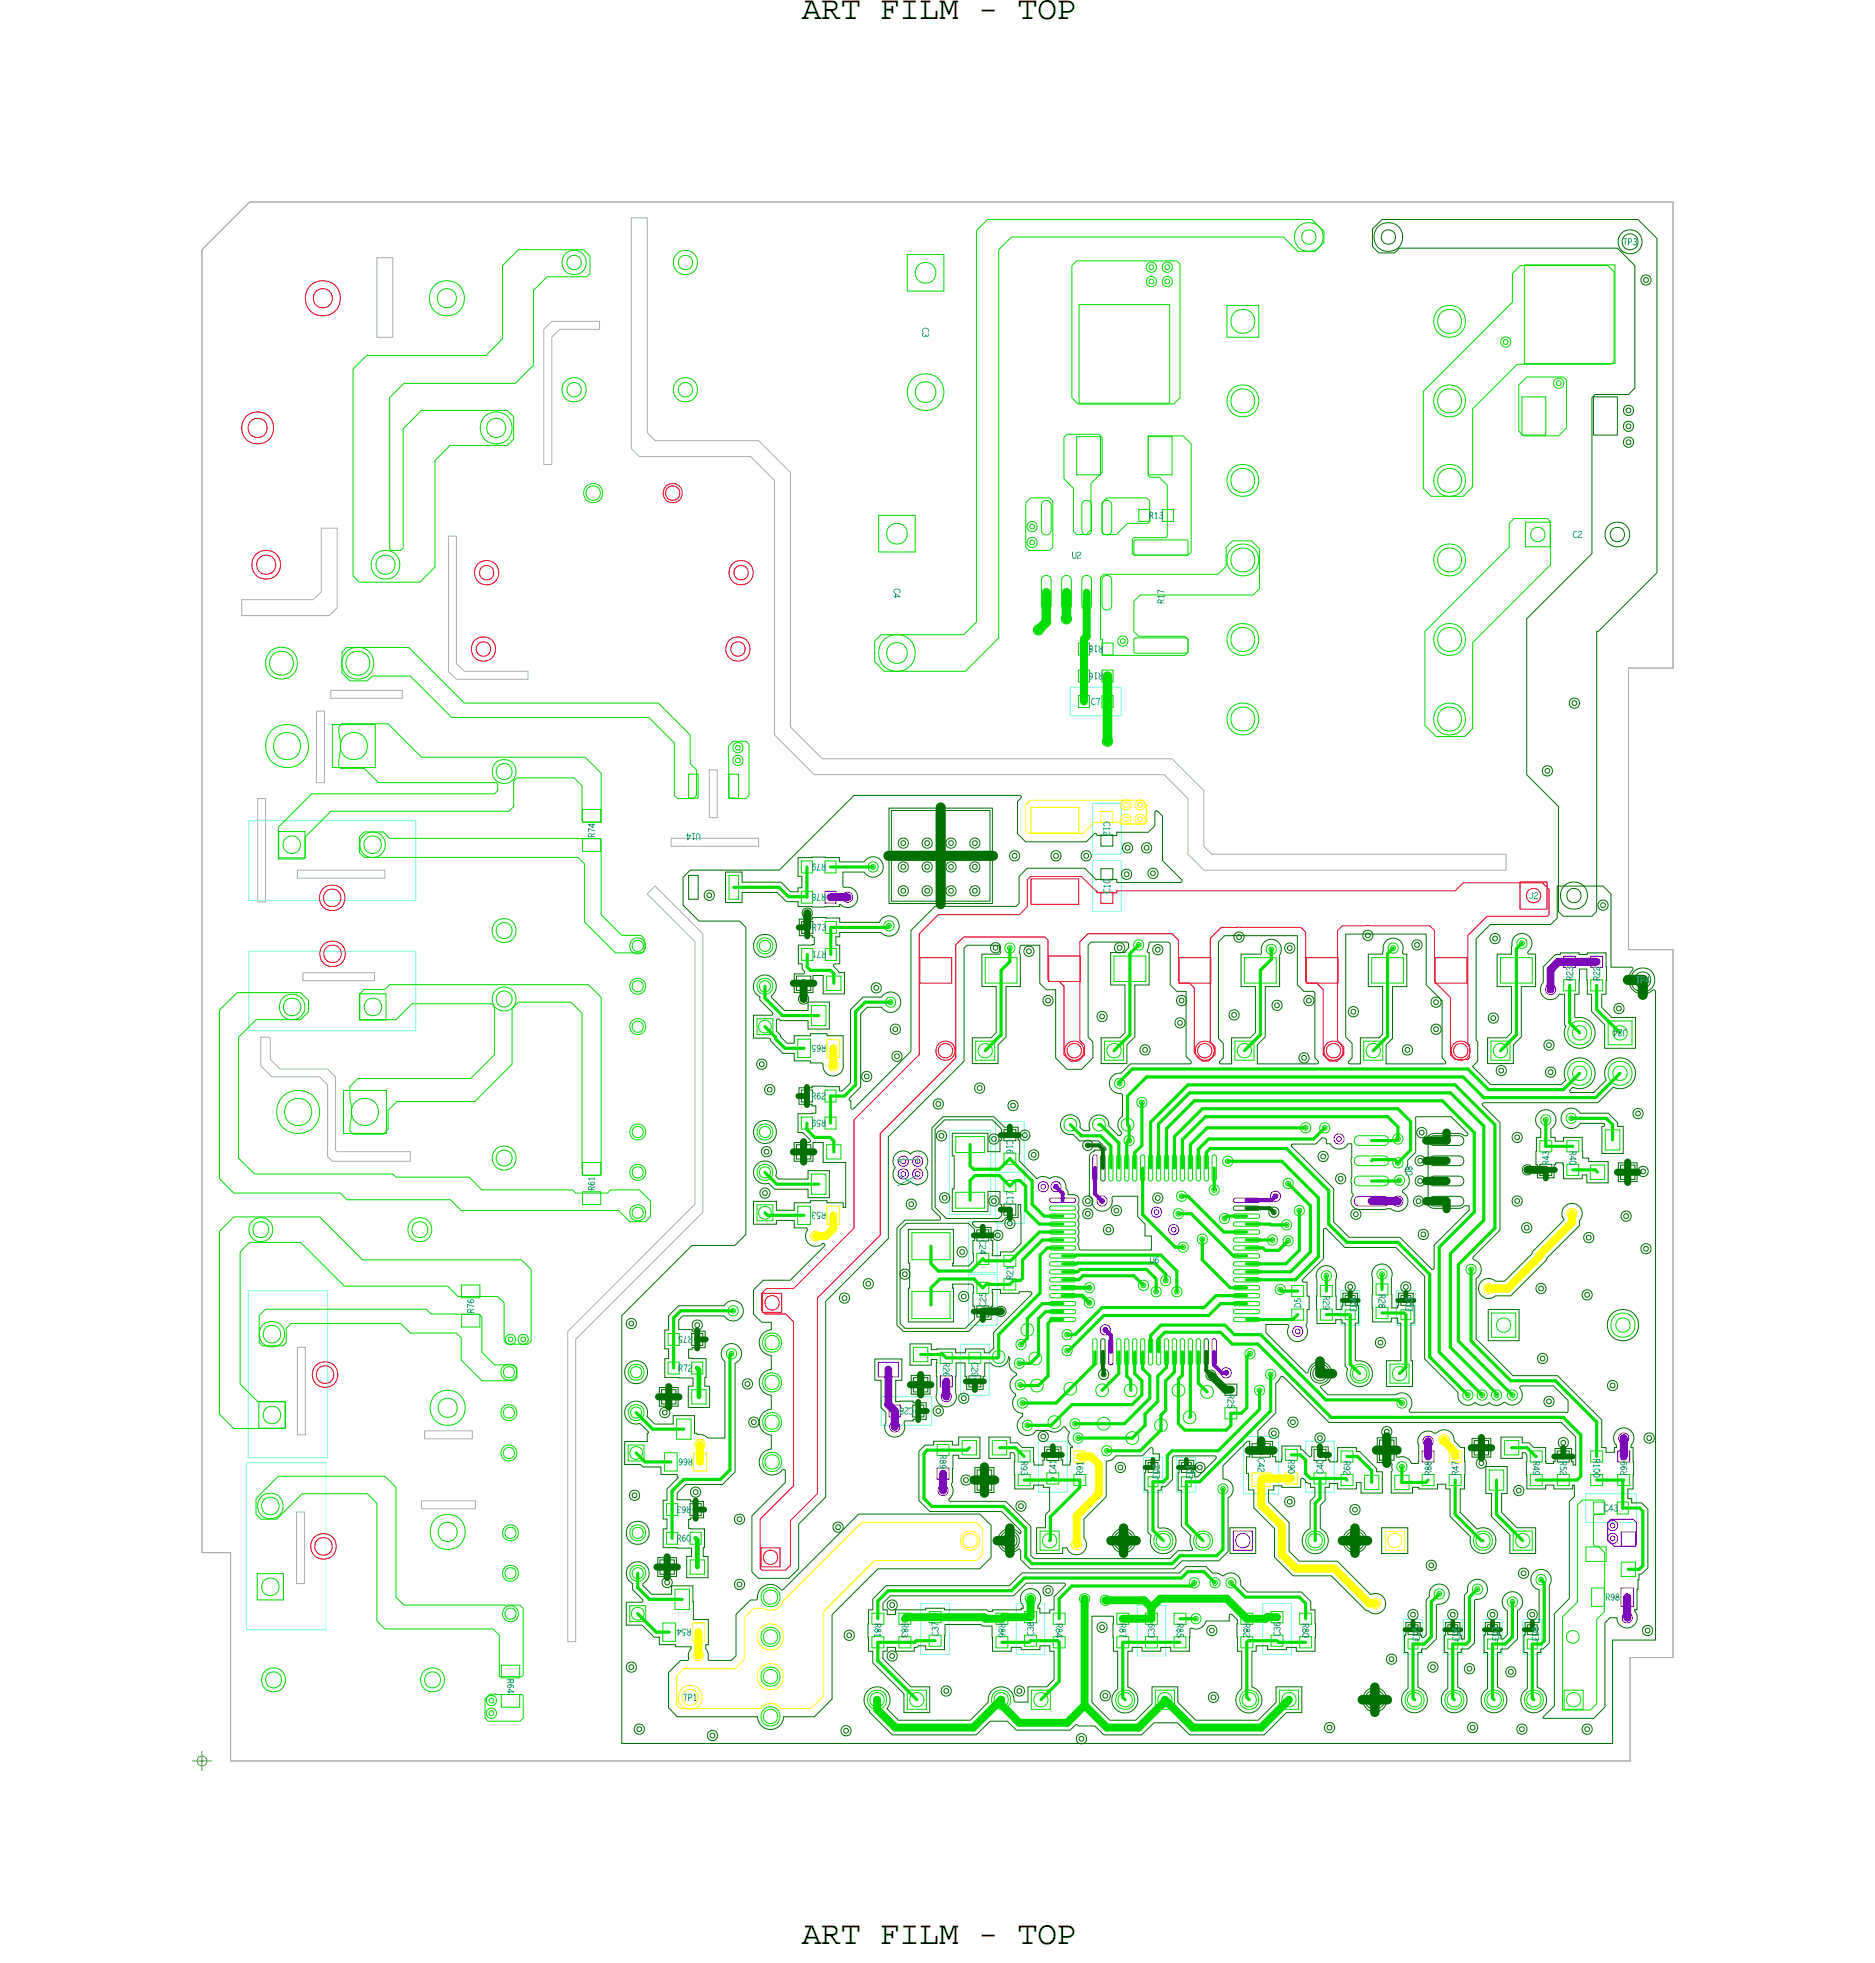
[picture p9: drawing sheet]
<svg xmlns="http://www.w3.org/2000/svg" width="118mm" height="123mm" viewBox="0 0 118 123" stroke-linecap="round" stroke-linejoin="round" font-family="sans-serif">
<defs><g id="words">
<g font-size="2.1">
<text x="50.4" y="1.2">ART FILM - TOP</text>
<text x="50.4" y="122.2">ART FILM - TOP</text>
</g>
<text font-size="1.3" fill="#0097b7" x="57.7" y="74.7" transform="rotate(-90 57.7 74.7)">X1</text>
<g font-size=".4" fill="#0097b7">
<text x="72.2" y="32.6">R13</text>
<text x="69.4" y="40.6" transform="rotate(-180 69.4 40.6)">R18</text>
<text x="73.2" y="38" transform="rotate(-90 73.2 38)">R17</text>
<text x="69.4" y="42.3" transform="rotate(-180 69.4 42.3)">R16</text>
<text x="51" y="58.5">R73</text>
<text x="52" y="59.8" transform="rotate(-180 52 59.8)">R71</text>
<text x="98.9" y="61.7" transform="rotate(-90 98.9 61.7)">R23</text>
<text x="37.4" y="74.9" transform="rotate(-90 37.4 74.9)">R61</text>
<text x="51.9" y="76.2" transform="rotate(-180 51.9 76.2)">R53</text>
<text x="97.4" y="73.3" transform="rotate(-90 97.4 73.3)">R43</text>
<text x="63.7" y="80.5" transform="rotate(-90 63.7 80.5)">R21</text>
<text x="88.8" y="82.5" transform="rotate(-90 88.8 82.5)">ED3</text>
<text x="43.5" y="94.7" transform="rotate(-180 43.5 94.7)">R63</text>
<text x="64.2" y="91.8" transform="rotate(90 64.2 91.8)">R93</text>
<text x="68.1" y="92.8" transform="rotate(-90 68.1 92.8)">R91</text>
<text x="75" y="93" transform="rotate(-90 75 93)">ED1</text>
<text x="55" y="102" transform="rotate(90 55 102)">R81</text>
<text x="56.7" y="102" transform="rotate(90 56.7 102)">R83</text>
</g>
</g></defs>
<!-- layer: Board Outline -->
<g fill="none" stroke="#acacac" stroke-width=".06">
<path d="M15.7 12.7h89.5v29.3h-2.8v17.7h2.8v44.5h-2.7v6.5h-88v-13.1h-1.8v-81.9zM23.7 16.2h1v5h-1zM39.7 13.7h1v13.5l.5 .5h6.5l2 2v16l2 2h22l2 2v3.5l.5 .5h18.5v1h-19l-1-1v-3.5l-1.5-1.5h-22l-2.5-2.5v-16l-1.5-1.5h-7l-.5-.5zM15.2 37.7h4.5l.5-.5v-4h1v5l-.5 .5h-5.5zM28.2 33.7h.5v8l.5 .5h4v.5h-4.5l-.5-.5zM34.2 20.7l.5-.5h3v.5h-2.5l-.5 .5v8h-.5zM16.2 50.2h.5v6.5h-.5zM18.7 54.7h5.5v.5h-5.5zM19.9 44.7h.5v4.5h-.5zM20.8 43.4h4.5v.5h-4.5zM40.7 56.2l.5-.5 3 3v17.5l-8 8v19h-.5v-19.5l8-8v-16.5zM42.2 52.7h5.5v.5h-5.5z"/>
<path d="M44.6 48.4h.5v3h-.5zM16.4 65.2h.5l.1 .1v1.3l.6 .6h3l.5 .5v4.6l.1 .1h4.6v.6h-4.9l-.3-.3v-4.5l-.5-.5h-3l-.7-.7zM19 61.1h4.6v.5h-4.6zM18.6 95h.5v4.5h-.5zM18.7 84.7h.5v5.5h-.5zM26.5 94.3h3.4v.5h-3.4zM26.7 89.9h3v.5h-3z"/>
</g>
<!-- layer: Components -->
<g fill="none" stroke="#75ffd9" stroke-width=".06">
<path d="M15.6 51.6h10.5v5h-10.5zM15.6 59.8h10.5v5h-10.5zM67.3 43.2h3.2v1.8h-3.2zM68.7 50.5h1.8v3.2h-1.8zM68.7 54.1h1.8v3.2h-1.8zM59.7 71h2.6v5.3h-2.6zM60.9 76.8h1.8v3.2h-1.8zM62.6 73.7h1.8v3.2h-1.8zM62.6 70.5h1.8v3.2h-1.8zM15.5 91.9h5v10.5h-5zM15.6 81.1h5v10.5h-5zM55.4 87.8h3.2v1.8h-3.2z"/>
<path d="M60.4 84.5h1.8v3.2h-1.8zM60.9 80.1h1.8v3.2h-1.8zM65.3 90.6h1.8v3.2h-1.8zM71.9 91.6h1.2v2.2h-1.2zM74 91.6h1.2v2.2h-1.2zM78.2 90.3h2.2v3.6h-2.2zM82.1 90.6h1.8v3.2h-1.8zM84.3 81.1h1.2v2.2h-1.2zM87.8 81.1h1.2v2.2h-1.2zM99.7 93.9h3.2v1.8h-3.2zM57.9 100.8h1.8v3.2h-1.8zM63.9 100.8h1.8v3.2h-1.8z"/>
<path d="M71.5 100.9h1.8v3.2h-1.8zM79.4 100.8h1.8v3.2h-1.8zM88.2 101.8h1.2v2.2h-1.2zM90.7 101.8h1.2v2.2h-1.2zM93.2 101.8h1.2v2.2h-1.2zM95.7 101.8h1.2v2.2h-1.2z"/>
</g>
<!-- layer: Nets -->
<g fill="none" stroke="#0d0" stroke-width=".2">
<path d="M46.1 55.8h2.9zM49 55.8l.6 .6zM49.6 56.4h1.1zM50.7 54.5v1.9zM50.7 56.4h.1M50.8 60v.8zM52.2 54.5h2.7zM52.2 58.3h3.6zM52.2 58.3v1.7zM55.8 58.3l.1-.1zM63.5 59.6v.8zM71 59.9l.6-.5z"/>
<path d="M71 59.9v1zM79.9 59.7v.6zM87.2 59.9l.4-.3zM87.2 59.9v1.1zM95.3 59.6l.4-.3zM95.3 59.6v1.4zM48.1 64.5l.7 .7zM48.1 62v.7zM48.1 62.7l1.1 1.1zM48.1 73.7l.7 .7zM48.1 76.2l.2 .2zM48.3 76.4h2.3z"/>
<path d="M48.8 65.2v.1zM48.8 65.3l.6 .6zM48.8 74.4h2.7zM49.2 63.8h2.3zM49.4 65.9h1.2zM50.7 71l.5 .5zM50.7 70.6v.4zM50.8 60.8l.2 .2zM51 61h1.2zM51.2 71.5h1zM52.2 71.5l.2 .2zM52.2 68.9v1.7z"/>
<path d="M52.2 68.9h.9zM52.2 61l.2 .2zM52.4 61.2v.6zM52.4 71.7v.7zM53.1 68.9l.7-.7zM53.8 63.6l.6-.6zM53.8 63.6v4.6zM54.4 63h1.6zM58.5 79.4l.5 .5zM58.5 78.3v1.1zM59 79.9h2zM61 74.2l.3-.3z"/>
<path d="M61 74.2v1.2zM61 73.3l.2 .2zM61 71.9v1.4zM61 79.9l.8-.8zM61.2 73.5h1.6zM61.3 73.9h1.5zM61.8 79.1l.1 .2zM61.9 79.3h1.6zM61.9 66l1-1zM62.8 73.9l.7 .7zM62.8 73.5l.7-.7zM62.9 61l.6-.6z"/>
<path d="M62.9 61v4zM63.5 79.3h.1M63.5 72.8l1.4 1.4zM63.8 74.2l-.3 .4zM63.8 74.2h.3zM64.1 74.2l.4 .4zM64.3 79.2l1.2-1.3zM64.3 79.2v1.1zM64.5 74.6v1.5zM64.5 76.1l.8 .8zM64.9 74.2v1.5zM64.9 75.7l.7 .7z"/>
<path d="M65.3 76.9h1.5zM65.4 77.4h1.4zM65.4 77.4l-1.9 1.9zM65.4 78.9v2.4zM65.5 77.9h1.3zM65.6 76.4h1.2zM65.8 78.4l-.4 .5zM65.8 78.4h1zM66.8 79.9h1zM66.8 79.4h.9zM66.8 78.9h.8zM67.3 70.7l.7 .7z"/>
<path d="M67.6 78.9h.1zM67.7 78.9h5.3zM67.7 79.4h.1M67.7 79.4h4.9zM67.9 79.8l-.1 .1zM67.9 79.8h4.2zM68 71.4h1.2zM69.1 70.7h.1zM69.2 70.7l1.1 1.1zM69.2 71.4l.6 .6zM69.8 72v1.4zM70 66l1-1z"/>
<path d="M70.3 71.8v1.6zM70.4 68l.8-.8zM70.4 68v.1zM70.8 71.8l.2-.1zM70.8 71.8v1.6zM70.9 70.7l.1 .1zM70.9 68.9v1.8zM71 70.8v.9zM71 60.9v4.1zM71.2 67.2h21.1zM71.3 72.5v.9zM71.8 72l-.5 .5z"/>
<path d="M71.8 69.3v2.7zM71.8 73.4v2.9zM71.8 76.3l2.1 2.1zM72.1 67.7l-1.2 1.2zM72.1 67.7h19.9zM72.1 79.8l.6 .6zM72.3 70.5v2.9zM72.6 79.4l.7 .7zM72.8 70.6v2.8zM72.8 70.6l2-1.9zM73 78.9l1 1zM73.3 70.9v2.5z"/>
<path d="M73.8 71.4l1.8-1.7zM73.8 71.4v2zM73.9 78.4h.5zM74 79.9v1.3zM74.1 76.3h.8zM74.3 75.2h.4zM74.3 71.6v1.8zM74.7 68.2l-2.4 2.3zM74.7 68.2h16.8zM74.7 75.2l2.2 2.2zM74.8 68.7h16.4zM74.8 71.9v1.5z"/>
<path d="M74.9 76.3l2.6 2.6zM75.1 69.2h15.6zM75.1 69.2l-1.8 1.7zM75.3 72.2v1.2zM75.6 69.7h12.3zM75.6 79.2l1.7 1.7zM75.6 77.9v1.3zM75.8 70.2h11.5zM75.8 70.2l-1.5 1.4zM75.8 72.4v1zM75.9 70.9l-1.1 1zM75.9 70.9h6.2z"/>
<path d="M76 71.6l-.7 .6zM76 71.6h6.6zM76.1 72.2l-.3 .2zM76.1 72.2h4.8zM76.3 73.4v1.4zM76.9 77.4h1.5zM77.1 76.4l-.1 .2zM77.1 76.4h1.3zM77.2 73h3.4zM77.5 78.9h.9zM78.2 66l1-1zM78.4 78.4h1z"/>
<path d="M78.4 77.9h1.6zM78.4 76.9h1.4zM78.4 79.9h2.7zM78.4 79.4h2.4zM79.2 61v4zM79.4 78.4l.2 .2zM79.6 78.6h.8zM79.8 76.9l.1 .1zM79.9 77h1zM79.9 60.3l-.7 .7zM80.6 73l2.3 2.3zM80.8 79.4l.9-.8z"/>
<path d="M80.9 72.2l2.6 2.6zM81 78l-.6 .6zM81 74.4l1.4 1.4zM81.7 76.1v2.5zM82.4 78.7l-1.3 1.2zM82.4 75.8v2.9zM82.9 79l-1.5 1.4zM82.9 75.3v3.7zM83.3 70.9l-.7 .7zM83.5 74.8v2.1zM83.5 76.9l1.2 1.2zM84.7 78.1h3.2z"/>
<path d="M86.2 74.2h1.8zM86.2 71.7h1.6zM86.3 72.9l-.1 .1zM86.3 72.9h1.4zM86.3 66l.9-.9zM87.2 61v4.1zM87.3 70.2l.6 .6zM87.7 72.9l.2 .2zM87.8 71.7l.1-.1zM87.9 78.1l2 2zM87.9 70.8v.8zM87.9 69.7l.8 .8z"/>
<path d="M88 74.2h.1M88.7 72.3l-.8 .8zM88.7 70.5v1.8zM90.5 78.4v6.6zM90.7 69.2l2 2zM91.2 78.8l2.1-2.1zM91.2 78.8v5.9zM91.2 68.7l2.1 2.1zM91.5 68.2l2.5 2.5zM91.7 79.5l2.3-2.3zM91.7 79.5v4.8zM92 67.7l1.3 1.3z"/>
<path d="M92.3 67.2l1.3 1.3zM92.5 79.8v4.5zM92.7 76.2l-2.2 2.2zM92.7 71.2v5zM93.3 70.8v5.9zM93.3 69h7zM93.6 68.5h4.7zM94 70.7v6.5zM94.3 66l1-1zM95.3 61v4zM97.2 70.4v1.7zM97.2 72.1h1.7z"/>
<path d="M98.3 68.5l1-1zM98.7 64.3l.6 .6zM98.7 61.9v2.4zM98.8 70.3h2.2zM98.9 73.5h1.4zM100.3 73.5l.1 .2zM100.4 63.5l1.5 1.4zM100.4 61.9v1.6zM101 70.3l.4 .4zM101.4 70.7v1zM101.9 67.5l-1.6 1.5zM40 91.3l.6 .6z"/>
<path d="M40 88.8l1 1zM40.1 98.9v.9zM40.1 99.8l.7 .7zM40.6 91.9h1.6zM41 89.8h2zM42.3 94.9v1.8zM42.3 93.7v1.2zM42.4 84.2v1.8zM42.4 82.8v1.4zM42.4 82.8l.4-.4zM42.8 82.4h3.3zM43 93l-.7 .7z"/>
<path d="M43 93h2.3zM45.3 93l.6-.6zM45.9 85.2v7.2zM46 85.1l-.1 .1zM55.8 100h7.8zM57.9 85.1h1.4zM58.1 94.2l.5 .5zM58.1 91.4v2.8zM58.1 91.4l.2-.2zM58.3 91.2h1zM58.5 81v1zM58.6 94.7h4.5z"/>
<path d="M59.1 80.4h2.1zM59.1 80.4l-.6 .6zM59.3 85.1l.2 .3zM59.3 91.2h1.5zM59.5 85.4h1.8zM60.8 91.2l.1-.2zM61.2 80.4l.6 .6zM61.3 85.4h1.4zM62 80.7l-.2 .3zM62 80.7h1.5zM62.7 85.4l.1-.1zM62.8 83.9v1.4z"/>
<path d="M62.8 91h1zM63.1 94.7l1.4 1.4zM63.5 80.7l.2-.2zM63.7 80.5h.4zM63.8 91l.6 .6zM64.1 85.7h.7zM64.1 80.5l.2-.2zM64.2 87.1h.1M64.2 87.1h1zM64.2 84.5l.4-.4zM64.3 88.2h2.1zM64.4 93h1.7z"/>
<path d="M64.4 99.2h9.9zM64.4 99.2l-.8 .8zM64.5 97.9l.4 .4zM64.5 96.1v1.8zM64.6 89.6h1.5zM64.6 83.6v.5zM64.6 82.9l.9-1zM64.6 82.9v.7zM64.8 85.7l.3-.3zM64.9 98.3h8.8zM65.2 87.1h.1zM65.3 82.9v2.3z"/>
<path d="M65.3 85.2l-.2 .2zM65.4 81.3l-2.6 2.6zM65.5 81.9h1.3zM65.7 82.4h1.1zM65.7 82.4l-.4 .5zM65.9 86.5l-.6 .6zM65.9 83.2v3.3zM66 96.8h.1M66 95.3v1.5zM66.1 89.6l.2-.2zM66.1 93l.1-.1zM66.1 82.9l-.2 .3z"/>
<path d="M66.1 82.9h.7zM66.2 92.9l.1 .1zM66.3 89.4l1.1-1.1zM66.3 93h1.6zM66.4 88.2l.9-.9zM66.8 80.4h1zM67.1 83.9h.5zM67.1 84.9h.1zM67.4 88.3h3.8zM67.4 99.7h7.5zM67.6 89.5h1.8zM67.8 90.4h3.4z"/>
<path d="M67.9 93.5l-1.9 1.8zM67.9 93v.5zM68.1 80.2l-.3 .2zM68.1 80.2h3.2zM68.8 85.7l-1.5 1.6zM68.8 85v.7zM69.3 82.2l-1.7 1.7zM69.3 82.2h6.4zM69.4 89.5h1.3zM69.4 82.7l-2.2 2.2zM69.4 82.7h6.6zM69.6 91.2h2.1z"/>
<path d="M70.3 86.3l-1 1.1zM70.3 85v1.3zM70.8 86.5l.3 .3zM70.8 85v1.5zM71.1 86.8v.6zM71.2 88.3l.6-.6zM71.3 80.2l.6 .6zM71.3 85v1.3zM71.3 86.3l.5 .5zM71.7 91.2l1.3-1.3zM71.8 86.8v.9zM71.8 85v1z"/>
<path d="M71.8 86l.5 .5zM72 88.9v.7zM72 89.6l-.8 .8zM72.3 86.5v1.4zM72.3 87.9l-1.6 1.6zM72.3 83.9v1.1zM72.5 93.1h.6zM72.5 96.2l.6 .6zM72.5 93.1v3.1zM72.7 80.4v.8zM72.8 86.5v1.6zM72.8 88.1l-.8 .8z"/>
<path d="M72.8 84.1v.9zM73 83.3l-.7 .6zM73 83.3h4zM73 89v.6zM73 89.6v.3zM73.1 93.1l.3-.2zM73.2 83.7l-.4 .4zM73.2 83.7h3.5zM73.3 88.7l-.3 .3zM73.3 86.8v1.9zM73.3 80.1v.4zM73.3 85v1z"/>
<path d="M73.3 86l-.5 .5zM73.4 91.5v1.4zM73.7 91.2l-.3 .3zM73.7 91.2h2.9zM73.7 98.3l.5-.5zM73.8 86.2l-.5 .6zM73.8 85v1.2zM74.1 86.7v.7zM74.1 86.7l.2-.3zM74.1 87.4v2.1zM74.1 89.5l.4 .4zM74.2 97.8h2.3z"/>
<path d="M74.3 99.2l.4-.4zM74.3 85v1.4zM74.5 89.9h2.6zM74.6 93.1h.8zM74.6 95.8l1 1zM74.6 93.1v2.7zM74.7 98.8h1zM74.8 85v4zM74.8 89v.1zM75.1 99.5l-.2 .2zM75.3 85v1.9zM75.3 86.9l.6 .6z"/>
<path d="M75.7 98.8l.7 .7zM76 82.7l.7-.8zM76.5 81.4l-.8 .8zM76.5 81.4h1.9zM76.5 97.8l.4-.4zM76.6 91.2l2.6-2.6zM76.7 83.7l.8 .8zM76.7 81.9h1.7zM76.9 93.6v3.8zM77 83.3l.6 .6zM77.1 89.9l.3-.3zM77.3 80.9h1.1z"/>
<path d="M77.4 88.8h.7zM77.4 88.8v.8zM77.4 99.5l.9 .9zM77.5 84.5h1.6zM77.6 83.9h1.7zM78.1 88.8l.3-.3zM78.4 80.4h3zM78.4 82.9h2.9zM78.4 85.3l.2-.2zM78.4 85.3v3.2zM79.1 84.5l4.6 4.6zM79.2 87.4v1.2z"/>
<path d="M79.3 83.9l4.1 4.1zM79.9 88.7l-4.5 4.4zM79.9 86.4v2.3zM80.5 81.1l.1 .1zM80.6 81.2h1zM81.2 91.5h.6zM81.6 82.6l-.3 .3zM81.8 91.5l.3 .3zM82.1 92.6l.3 .3zM82.1 91.8v.8zM82.4 92.9h.6zM82.7 94.5v2.3z"/>
<path d="M82.7 94.5l.3-.3zM83 92.9h1.6zM83 92.9v1.3zM83.4 88h4.5zM83.4 80.2v1zM83.4 82.6h.9zM83.7 89.1h14.6zM84.3 82.6h.1M84.3 82.6h.6zM84.6 92.9l.1 .1zM84.7 91.6h.7zM84.9 85.7l.6 .6z"/>
<path d="M84.9 82.6v3.1zM85.4 91.6l.8 .8zM86.2 92.4v.8zM86.9 80.1v1zM86.9 82.5h1.4zM87.9 88l.2 .2zM88 86.3l.4-.4zM88.1 88.2h.1M88.1 92.2v1zM88.1 93.2h1.5zM88.3 82.5l.1 .1zM88.4 82.6v3.3z"/>
<path d="M89.6 93.2l.2-.2zM89.9 80.1v5.2zM89.9 85.3l2.4 2.4zM90.5 85l2.7 2.7zM91.2 84.7l2.9 2.9zM91.5 93v2.2zM91.5 95.2l1.6 1.6zM91.7 84.3l3.4 3.4zM92.5 84.3l2.5 2.5zM92.9 99.9l-.5 .5zM93.1 96.8h.1zM94.1 87.6v.1z"/>
<path d="M94.1 95.2l1.6 1.6zM94.1 93v2.2zM95 86.8h2.8zM95 91h1zM96 91l.6 .6zM96.6 91.6h.1M96.6 93h1.7zM96.9 99.3l.2 .2zM97.1 99.5v3.6zM97.8 86.8l2.6 2.6zM98.3 89.1l1.1 1.1zM98.3 93h.9z"/>
<path d="M99.4 90.2v2.6zM99.4 92.8l-.2 .2zM100.4 93h1.7zM100.4 89.4v2.2zM102 94.8h1.1zM102 93.1v1.7zM102 93.1l.1-.1zM102.4 98.6h.7zM103.1 98.6l.2-.2zM103.1 94.8l.2 .2zM103.3 95v3.4zM40.1 101.4l1.2 1.2z"/>
<path d="M40.8 100.5h2.1zM41.3 102.6h.8zM55.2 103.2h1.7zM55.2 104.4l2.4 2.4zM55.2 103.2v1.2zM55.2 100.6l.6-.6zM55.2 100.6v1.2zM56.9 103.2h.6zM57.5 103.2l.1-.1zM57.6 103.1h1.2zM63 103.2h1.7zM64.8 103.1l-.1 .1z"/>
<path d="M64.8 103.1h1.7zM65.4 106.8l1.2-1.1zM66.5 103.1l.1 .1zM66.6 103.2v2.5zM66.6 100.5l.8-.8zM66.6 100.5v1.3zM70.6 103.2h1.8zM70.6 106.7l.1 .1zM70.6 103.2v3.5zM72.4 103.2h1.8zM74.2 101.8h1zM78.3 100.4h3.4z"/>
<path d="M78.4 103.2l.1-.1zM78.4 106.7l.1 .1zM78.4 103.2v3.5zM78.5 103.1h1.8zM80.3 103.1l.1 .1zM80.4 103.2h1.7zM81.7 100.4l.4 .4zM82.1 100.8v1zM88.8 103.3h.7zM88.8 106.7l.1 .1zM88.8 103.3v3.4zM90 102.9l-.5 .4z"/>
<path d="M90 100.7v2.2zM90.5 100.2l-.5 .5zM91.3 103.3h.9zM91.3 106.7l.1 .1zM91.3 103.3v3.4zM92.4 103.1l-.2 .2zM92.4 100.4v2.7zM93.8 103.3h.8zM93.8 106.7l.1 .1zM93.8 103.3v3.4zM95.1 102.9l-.5 .4zM95.1 100.7v2.2z"/>
<path d="M96.3 103.3h.6zM96.3 106.7l.1 .1zM96.3 103.3v3.4zM97.1 103.1l-.2 .2z"/>
</g>
<g fill="none" stroke="#0d0" stroke-width=".06">
<path d="M57 16h2.3v2.3h-2.3zM61.4 14.5l.7-.7h20.4l.7 .7v.7l-.5 .6h-1.1l-.9-.9h-17.1l-.8 .8v24.4l-2.1 2.1h-5.1l-.6-.6v-1.3l.4-.4h5.2l.8-.8zM67.7 16.4h6.3l.2 .2v8.4l-.4 .4h-6l-.4-.4v-8.3zM67.8 19.1h5.7v6.2h-5.7zM72.2 17.5l.2-.1 .2 .1 .1 .2-.1 .2-.2 .1-.2-.1-.1-.2zM72.2 16.6l.2-.1 .2 .1 .1 .2-.1 .2-.2 .1-.2-.1-.1-.2zM72.3 17.6l.1-.1 .1 .1v.2h-.1h-.1zM72.3 16.7l.1-.1 .1 .1v.2h-.1h-.1zM73.2 16.6l.2-.1 .2 .1 .1 .2-.1 .2-.2 .1-.2-.1-.1-.2zM73.2 17.5l.2-.1 .2 .1 .1 .2-.1 .2-.2 .1-.2-.1-.1-.2zM73.3 16.7l.1-.1 .1 .1v.2h-.1h-.1zM73.3 17.6l.1-.1 .1 .1v.2h-.1h-.1z"/>
<path d="M77.1 19.2h2v2h-2zM95.1 17.2l.5-.5h5.5l.4 .4v5.6l-.2 .2h-5.9l-2.8 2.8v4.9l-.6 .6h-2l-.5-.5v-6.1l5.6-5.6zM95.8 16.6h5.7v6.2h-5.7zM22.2 23.2l.8-.9h7.5l1.1-1v-4.6l1-1h4.1l.4 .4v1.1l-.2 .2h-2.5l-.9 .8v4.7l-1.1 1.2h-7l-.9 .9v9.5l.1 .1h.6l.1-.2v-7.5l1.2-1.1h5.4l.4 .4v1.4l-.4 .4h-3.6l-.9 .9v6.7l-1 1h-3.8l-.4-.4zM55.2 32.4h2.3v2.3h-2.3zM64.7 32.9l.2-.1 .2 .1 .1 .2-.1 .2-.2 .1-.2-.1-.1-.2zM64.7 33.9l.2-.1 .2 .1 .1 .2-.1 .2-.2 .1-.2-.1-.1-.2zM64.8 33l.1-.1 .1 .1v.2h-.1h-.1zM64.8 34l.1-.1 .1 .1v.2h-.1h-.1zM64.8 31.3h1.2l.2 .2v2.9l-.2 .2h-1.3l-.2-.2v-2.8zM65.1 39.4l.2-.1 .2 .1 .1 .2-.1 .2-.2 .1-.2-.1-.1-.2zM65.2 39.5l.1-.1 .1 .1v.2h-.1h-.1z"/>
<path d="M65.6 36.3l.2-.1 .2 .1 .1 .2v1.5l-.1 .3h-.2h-.2l-.1-.3v-1.5zM65.6 31.5h.2h.2l.1 .3v1.5l-.1 .2-.2 .1-.2-.1-.1-.2v-1.5zM66.8 38.7l.3-.1 .2 .1 .1 .2-.1 .2-.2 .1-.3-.1-.1-.2zM66.9 36.3l.2-.1 .2 .1 .1 .2v1.5l-.1 .3h-.2h-.2l-.1-.3v-1.5zM66.9 27.5l.2-.2h2l.2 .2v2.2l-.7 .7v2.9l-.3 .3h-.6l-.2-.2v-2.7l-.6-.6zM66.9 38.8l.2-.1 .1 .1v.2h-.1h-.2zM67.7 27.4h1.5v2.4h-1.5zM68.1 31.5h.2h.2l.1 .3v1.5l-.1 .2-.2 .1-.2-.1-.1-.2v-1.5zM68.1 36.3l.2-.1 .2 .1 .1 .2v1.5l-.1 .3h-.2h-.2l-.1-.3v-1.5zM69.2 36.3l.2-.2h7.2l.5-.5v-1.2l.4-.4h1.2l.5 .5v2.5l-.4 .4h-7.1l-.4 .4v1.9l.3 .3h2.9l.2 .2v.8l-.2 .2h-5.2v-1h-.1zM69.4 31.5h.2h.2l.1 .3v1.5l-.1 .2-.2 .1-.2-.1-.1-.2v-1.5zM69.4 36.3l.2-.1 .2 .1 .1 .2v1.5l-.1 .3h-.2h-.2l-.1-.3v-1.5z"/>
<path d="M69.6 31.3h2.5l.2 .2v1.3l-.1 .1h-1.3l-.7 .7h-.8l-.1-.1v-1.9zM71.3 34l3.3-.1 .1 .1v.8l-.1 .1h-3.2l-.1-.1zM71.6 32h.7v.8h-.7zM72.2 27.4h2.2l.5 .5v6.8l-.2 .2h-3.4l-.1-.1v-.9l.1-.1h2l.1-.1v-3.2l-.5-.5h-.6l-.1-.1zM72.2 27.4h1.5v2.4h-1.5zM73.1 32h.7v.8h-.7zM94.4 21.3l.3-.1 .2 .1 .1 .2-.1 .2-.2 .1-.3-.1v-.2zM94.5 21.4l.2-.1 .1 .1v.2h-.1h-.2zM94.9 32.9l.3-.3h2.1l.2 .2v2.7l-4.9 4.9v5.4l-.5 .5h-1.8l-.7-.7v-5.9l5.3-5.3zM95.5 24.2l.5-.5h2.3l.2 .2v3l-.5 .5h-2.2l-.3-.3zM95.7 24.9h1.5v2.4h-1.5zM95.9 32.8h1.6v1.6h-1.6z"/>
<path d="M97.8 23.9l.2-.1 .2 .1 .1 .2-.1 .2-.2 .1-.2-.1-.1-.2zM97.9 24l.1-.1 .1 .1v.2h-.1h-.1zM17.5 52.3h1.7v1.6h-1.7zM20.9 45.5h2.7v2.7h-2.7zM21.3 45.7l.2-.2h2.9l2.1 2.1h10.3l1 1v3.1h-1.1l-.1-.1v-2.2l-.5-.5h-3.6l-.2 .2v1.6l-.3 .3h-11.2l-1.6 1.6v1.3l-.1 .1h-1.6v-2l2.1-2.1h11.5l.2-.2v-.4l-.1-.1h-7.4l-.9-.9h-1.5l-.1-.1v-.4a4.9 4.9 0 0 0 0-2.1zM21.5 41l.3-.3h3.9l3.5 3.5h12.2l2 2v1.8l.4 .4v1.6l-.2 .2h-1l-.2-.2v-3.3l-1.6-1.6h-12.4l-2.6-2.6h-2.4l-.3 .3h-1.1l-.5-.5zM22.9 52.3h1.2l.4 .4h13.2l.1 .1v4.7l1.3 1.3h1.2l.2 .2v.8l-.1 .1h-1.7l-2-2v-3.6l-.4-.4h-13.4l-.3-.3v-1zM36.6 52.7h1.2v.8h-1.2zM36.6 50.9h1.2v.8h-1.2zM39.8 59.2l.3-.1 .3 .1v.3v.2l-.3 .1-.3-.1v-.2zM43.3 48.7h.6v1.5h-.6zM45.8 48.7h.6v1.5h-.6z"/>
<path d="M45.8 55h.6v1.5h-.6zM46.1 46.6h.8l.2 .2v3.2l-.2 .2h-1l-.1-.1v-3.2zM46.2 47.6l.2-.1 .2 .1 .1 .2-.1 .2-.2 .1-.2-.1-.1-.2zM46.2 46.8l.2-.1 .2 .1 .1 .2-.1 .2-.2 .1-.2-.1-.1-.2zM46.3 47.7l.1-.1 .1 .1v.2h-.1h-.1zM46.3 46.9l.1-.1 .1 .1v.2h-.1h-.1zM47.8 59.2l.3-.1 .3 .1v.3v.2l-.3 .1-.3-.1v-.2zM50.4 54.1h.7v.8h-.7zM50.4 56h.7v.8h-.7zM50.4 59.6h.7v.8h-.7zM51.9 54.1h.7v.8h-.7zM51.9 59.6h.7v.8h-.7z"/>
<path d="M51.9 57.9h.7v.8h-.7zM54.7 54.3l.2-.1 .2 .1 .1 .2-.1 .2-.2 .1-.2-.1-.1-.2zM54.8 54.4l.1-.1 .1 .1v.2h-.1h-.1zM55.7 58l.2-.1 .2 .1 .1 .2-.1 .2-.2 .1-.2-.1-.1-.2zM55.8 58.1l.1-.1 .1 .1v.2h-.1h-.1zM63.3 59.4l.2-.1 .2 .1 .1 .2-.1 .2-.2 .1-.2-.1-.1-.2zM63.4 59.5l.1-.1 .1 .1v.2h-.1h-.1zM67.8 42.1h.7v.8h-.7zM67.8 40.4h.7v.8h-.7zM67.8 43.7h.7v.8h-.7zM69.3 42.1h.7v.8h-.7zM69.3 43.7h.7v.8h-.7z"/>
<path d="M69.3 40.4h.7v.8h-.7zM69.4 46.4l.2-.1 .3 .1 .1 .2-.1 .2-.3 .1-.2-.1-.1-.2zM69.5 46.5l.1-.1 .2 .1v.2h-.2h-.1zM70.4 40.1l.2-.1 .2 .1 .1 .2-.1 .2-.2 .1-.2-.1-.1-.2zM70.5 40.2l.1-.1 .1 .1v.2h-.1h-.1zM71.3 40.1h3.3l.1 .1v.8l-.1 .1h-3.2l-.1-.1zM71.4 59.2l.2-.1 .2 .1 .1 .2-.1 .2-.2 .1-.2-.1-.1-.2zM71.5 59.3l.1-.1 .1 .1v.2h-.1h-.1zM79.7 59.5l.2-.1 .3 .1 .1 .2-.1 .2-.3 .1-.2-.1-.1-.2zM79.8 59.6l.1-.1 .2 .1v.2h-.2h-.1zM87.4 59.4l.2-.1 .2 .1 .1 .2-.1 .2-.2 .1-.2-.1-.1-.2zM87.5 59.5l.1-.1 .1 .1v.2h-.1h-.1z"/>
<path d="M95.5 59.1l.2-.1 .2 .1 .1 .2-.1 .2-.2 .1-.2-.1-.1-.2zM95.6 59.2l.1-.1 .1 .1v.2h-.1h-.1zM13.8 63.5l1.1-1.1h4l.5 .5v.7l-.5 .5h-2.8l-1.1 1.1v7.6l1 1h8.7l.2 .2h4.6l.8 .8h5.7l.2 .2h2l.2-.2h1.8l.7 .7v1l-.3 .3h-1l-.7-.7h-9.9l-.7-.7h-6.5l-.4-.4h-6.7l-.9-.9zM13.8 77.4l.9-.9h5.4l2.7 2.7h10l.6 .6v4.5l-.2 .2h-1.3l-.2-.2v-2.4l-.4-.4h-2.5l-.7-.7h-6.5l-2.7-2.7h-3.2l-.6 .6v8.3l1.1 1.1h1.7v1.6l-3.2 .1-.9-.9zM21.6 68.5h2.7v2.7h-2.7zM22.6 62.5l.3-.3h1.3l.3-.3h12.5l.8 .8v11.1l-.1 .1h-1l-.1-.1v-10.1l-.7-.7h-3.3l-.4 .4v3.5l-2.4 2.3h-4.9l-.5 .6v1.2l-.3 .3h-1.9l-.2-.2v-.3a3.6 3.6 0 0 0 0-1.8v-.7l.5-.5h7.1l1.5-1.5v-3l-.2-.2h-5l-1 1h-2.3zM22.6 62.5h1.7v1.6h-1.7zM36.6 74.9h1.2v.8h-1.2zM36.6 73.1h1.2v.8h-1.2zM39.8 64.3l.3-.1 .3 .1v.2v.3l-.3 .1-.3-.1v-.3zM39.8 70.9l.3-.1 .3 .1v.3v.2l-.3 .1-.3-.1v-.2zM39.8 76l.3-.1 .3 .1v.2v.3l-.3 .1-.3-.1v-.3z"/>
<path d="M39.8 61.8l.3-.2 .3 .2v.2v.2l-.3 .1-.3-.1v-.2zM39.8 73.5l.3-.2 .3 .2v.2v.2l-.3 .1-.3-.1v-.2zM47.6 64h1v1h-1zM47.6 75.7h1v1h-1zM47.8 61.8l.3-.2 .3 .2v.2v.2l-.3 .1-.3-.1v-.2zM47.8 73.5l.3-.2 .3 .2v.2v.2l-.3 .1-.3-.1v-.2zM47.8 70.9l.3-.1 .3 .1v.3v.2l-.3 .1-.3-.1v-.2zM50.2 65.3h.8v1.2h-.8zM50.2 75.8h.8v1.2h-.8zM50.4 70.2h.7v.8h-.7zM51 63.2h.9v1.3h-.9zM51 73.8h.9v1.3h-.9z"/>
<path d="M51.9 70.2h.7v.8h-.7zM51.9 68.5h.7v.8h-.7zM52 61.4h.9v.9h-.9zM52 72h.9v.9h-.9zM55.8 62.8l.2-.1 .2 .1 .1 .2-.1 .2-.2 .1-.2-.1-.1-.2zM55.9 62.9l.1-.1 .1 .1v.2h-.1h-.1zM57.3 77.5h2.4v1.7h-2.4zM60.1 74.9h1.8v1h-1.8zM60.1 71.4h1.8v1h-1.8zM61.3 65.4h1.2v1.2h-1.2zM61.4 78.8h.8v.7h-.8zM61.9 60.2h2v1.6h-2z"/>
<path d="M63.1 78.9h.8v.7h-.8zM63.1 74.2h.8v.7h-.8zM63.1 72.5h.8v.7h-.8zM66 78.4l.1-.1h1.4l.1 .1v.1l-.1 .1h-1.4l-.1-.1zM66 77.9l.1-.1h1.4l.1 .1v.1l-.1 .1h-1.4l-.1-.1zM66 77.4l.1-.1h1.4l.1 .1v.1l-.1 .1h-1.4l-.1-.1zM66 76.9l.1-.1h1.4l.1 .1v.1l-.1 .1h-1.4l-.1-.1zM66 76.4l.1-.1h1.4l.1 .1v.1l-.1 .1h-1.4l-.1-.1zM66 75.9l.1-.1h1.4l.1 .1v.1l-.1 .1h-1.4l-.1-.1zM66 79.9l.1-.1h1.4l.1 .1v.1l-.1 .1h-1.4l-.1-.1zM66 79.4l.1-.1h1.4l.1 .1v.1l-.1 .1h-1.4l-.1-.1zM66 78.9l.1-.1h1.4l.1 .1v.1l-.1 .1h-1.4l-.1-.1z"/>
<path d="M69.4 65.4h1.2v1.2h-1.2zM69.8 72.6h.1l.1 .1v1.4l-.1 .1h-.1l-.1-.1v-1.4zM70 60.1h2v1.6h-2zM70.2 67.9l.2-.1 .2 .1 .1 .2-.1 .2-.2 .1-.2-.1-.1-.2zM70.3 68l.1-.1 .1 .1v.2h-.1h-.1zM70.3 72.6h.1l.1 .1v1.4l-.1 .1h-.1l-.1-.1v-1.4zM70.8 71.5l.2-.1 .2 .1 .1 .2-.1 .2-.2 .1-.2-.1-.1-.2zM70.8 72.6h.1l.1 .1v1.4l-.1 .1h-.1l-.1-.1v-1.4zM70.9 71.6l.1-.1 .1 .1v.2h-.1h-.1zM71.3 72.6h.1l.1 .1v1.4l-.1 .1h-.1l-.1-.1v-1.4zM71.6 69.1l.2-.1 .2 .1 .1 .2-.1 .2-.2 .1-.2-.1-.1-.2zM71.7 69.2l.1-.1 .1 .1v.2h-.1h-.1z"/>
<path d="M71.8 72.6h.1l.1 .1v1.4l-.1 .1h-.1l-.1-.1v-1.4zM72.3 72.6h.1l.1 .1v1.4l-.1 .1h-.1l-.1-.1v-1.4zM72.8 72.6h.1l.1 .1v1.4l-.1 .1h-.1l-.1-.1v-1.4zM73.3 72.6h.1l.1 .1v1.4l-.1 .1h-.1l-.1-.1v-1.4zM73.8 72.6h.1l.1 .1v1.4l-.1 .1h-.1l-.1-.1v-1.4zM73.9 76.1l.2-.1 .2 .1 .1 .2-.1 .2-.2 .1-.2-.1-.1-.2zM74 76.2l.1-.1 .1 .1v.2h-.1h-.1zM74.1 75l.2-.1 .2 .1 .1 .2-.1 .2-.2 .1-.2-.1-.1-.2zM74.2 78.2l.2-.1 .2 .1 .1 .2-.1 .2-.2 .1-.2-.1-.1-.2zM74.2 75.1l.1-.1 .1 .1v.2h-.1h-.1zM74.3 78.3l.1-.1 .1 .1v.2h-.1h-.1zM74.3 72.6h.1l.1 .1v1.4l-.1 .1h-.1l-.1-.1v-1.4z"/>
<path d="M74.8 72.6h.1l.1 .1v1.4l-.1 .1h-.1l-.1-.1v-1.4zM75.3 72.6h.1l.1 .1v1.4l-.1 .1h-.1l-.1-.1v-1.4zM75.4 77.7l.2-.1 .2 .1 .1 .2-.1 .2-.2 .1-.2-.1-.1-.2zM75.5 77.8l.1-.1 .1 .1v.2h-.1h-.1zM75.8 72.6h.1l.1 .1v1.4l-.1 .1h-.1l-.1-.1v-1.4zM76.1 74.6l.2-.1 .3 .1 .1 .2-.1 .2-.3 .1-.2-.1-.1-.2zM76.2 74.7l.1-.1 .2 .1v.2h-.2h-.1zM76.3 72.6h.1l.1 .1v1.4l-.1 .1h-.1l-.1-.1v-1.4zM76.8 76.4l.2-.1 .2 .1 .1 .2-.1 .2-.2 .1-.2-.1-.1-.2zM76.9 76.5l.1-.1 .1 .1v.2h-.1h-.1zM77 72.8l.2-.1 .2 .1 .1 .2-.1 .2-.2 .1-.2-.1-.1-.2zM77.1 72.9l.1-.1 .1 .1v.2h-.1h-.1z"/>
<path d="M77.6 78.4l.1-.1h1.4l.1 .1v.1l-.1 .1h-1.4l-.1-.1zM77.6 77.9l.1-.1h1.4l.1 .1v.1l-.1 .1h-1.4l-.1-.1zM77.6 76.4l.1-.1h1.4l.1 .1v.1l-.1 .1h-1.4l-.1-.1zM77.6 77.4l.1-.1h1.4l.1 .1v.1l-.1 .1h-1.4l-.1-.1zM77.6 78.9l.1-.1h1.4l.1 .1v.1l-.1 .1h-1.4l-.1-.1zM77.6 76.9l.1-.1h1.4l.1 .1v.1l-.1 .1h-1.4l-.1-.1zM77.6 79.9l.1-.1h1.4l.1 .1v.1l-.1 .1h-1.4l-.1-.1zM77.6 79.4l.1-.1h1.4l.1 .1v.1l-.1 .1h-1.4l-.1-.1zM77.6 65.4h1.2v1.2h-1.2zM78.2 60.2h2v1.6h-2zM79.8 77.7l.2-.1 .2 .1 .1 .2-.1 .3-.2 .1-.2-.1-.1-.3zM79.9 77.9l.1-.1 .1 .1v.1l-.1 .1-.1-.1z"/>
<path d="M80.7 76.8l.2-.1 .2 .1 .1 .2-.1 .2-.2 .1-.2-.1-.1-.2zM80.8 77.8l.2-.1 .2 .1 .1 .2-.1 .2-.2 .1-.2-.1-.1-.2zM80.8 74.2l.2-.1 .2 .1 .1 .2-.1 .2-.2 .1-.2-.1-.1-.2zM80.8 76.9l.1-.1 .1 .1v.2h-.1h-.1zM80.9 77.9l.1-.1 .1 .1v.2h-.1h-.1zM80.9 74.3l.1-.1 .1 .1v.2h-.1h-.1zM81.5 75.9l.2-.1 .2 .1 .1 .2-.1 .2-.2 .1-.2-.1-.1-.2zM81.6 76l.1-.1 .1 .1v.2h-.1h-.1zM81.9 70.7l.2-.1 .2 .1 .1 .2-.1 .2-.2 .1-.2-.1-.1-.2zM82 70.8l.1-.1 .1 .1v.2h-.1h-.1zM83.1 70.7l.2-.1 .2 .1 .1 .2-.1 .2-.2 .1-.2-.1-.1-.2zM83.2 80l.2-.1 .2 .1 .1 .2-.1 .2-.2 .1-.2-.1-.1-.2z"/>
<path d="M83.2 70.8l.1-.1 .1 .1v.2h-.1h-.1zM85.2 74l.3-.1h1.5l.2 .1 .1 .2-.1 .2-.2 .1h-1.5l-.3-.1v-.2zM85.2 71.5l.3-.1h1.5l.2 .1 .1 .2-.1 .2-.2 .1h-1.5l-.3-.1v-.2zM85.2 72.8l.3-.1h1.5l.2 .1 .1 .2-.1 .2-.2 .1h-1.5l-.3-.1v-.2zM85.7 65.4h1.2v1.2h-1.2zM86.2 60.2h2v1.6h-2zM86.7 79.9l.2-.1 .2 .1 .1 .2-.1 .2-.2 .1-.2-.1-.1-.2zM87.7 71.4l.2-.1 .2 .1 .1 .2-.1 .2-.2 .1-.2-.1-.1-.2zM87.7 72.9l.2-.1 .2 .1 .1 .2-.1 .2-.2 .1-.2-.1-.1-.2zM87.8 74l.2-.1 .2 .1 .1 .2-.1 .2-.2 .1-.2-.1-.1-.2zM87.8 71.5l.1-.1 .1 .1v.2h-.1h-.1zM87.8 73l.1-.1 .1 .1v.2h-.1h-.1z"/>
<path d="M87.9 74.1l.1-.1 .1 .1v.2h-.1h-.1zM92.3 79.6l.2-.1 .2 .1 .1 .2-.1 .2-.2 .1-.2-.1-.1-.2zM92.4 79.7l.1-.1 .1 .1v.2h-.1h-.1zM93.7 65.4h1.2v1.2h-1.1zM94.3 60.2h2v1.6h-2zM96.8 71.7h.8v.7h-.8zM97 70.2l.2-.1 .2 .1 .1 .2-.1 .2-.2 .1-.2-.1-.1-.2zM97.1 70.3l.1-.1 .1 .1v.2h-.1h-.1zM98.3 61.6h.8v.7h-.8zM98.5 73.2h.8v.7h-.8zM98.5 71.7h.8v.7h-.8zM98.6 70.1l.2-.1 .2 .1 .1 .2-.1 .2-.2 .1-.2-.1-.1-.2z"/>
<path d="M98.7 70.2l.1-.1 .1 .1v.2h-.1h-.1zM100 73.2h.9v.9h-.9zM100 61.6h.8v.7h-.8zM100.9 71h1v1.3h-1zM101.1 64.2h1.5v1.5h-1.5zM16.1 94.2l1.4-1.4h6.7l.7 .7v6.9l.5 .5h7.3l.2 .2v4.2l-.1 .1h-1.4v-2.6l-.4-.4h-6.8l-.5-.5v-7.4l-.6-.6h-4.1l-1.6 1.6h-1l-.3-.3zM16.2 98.9h1.6v1.7h-1.6zM16.3 88.1h1.6v1.7h-1.6zM16.3 82.7l.4-.4h10.1l.3 .3h3l.2 .2v2.2l.8 .8h1.2l.2 .2v.6l-.2 .2h-2l-1.3-1.3v-1.4l-.3-.3h-2.9l-.6-.6h-6.9l-.3 .3v.9l-.2 .2h-1.3l-.2-.2zM29 82.6h1.2v.8h-1.2zM29 80.8h1.2v.8h-1.2zM31.7 91.1l.3-.1 .3 .1v.2v.3l-.3 .1-.3-.1-.1-.3z"/>
<path d="M31.7 86l.3-.1 .3 .1v.3v.2l-.3 .1-.3-.1-.1-.2zM31.7 88.6l.3-.2 .3 .2v.2v.2l-.3 .1-.3-.1-.1-.2zM31.8 96.1l.3-.1 .3 .1v.3v.2l-.3 .1-.3-.1v-.2zM31.8 98.7l.3-.2 .3 .2v.2v.2l-.3 .1-.3-.1v-.2zM31.9 84l.2-.1 .2 .1 .1 .2-.1 .2-.2 .1-.2-.1-.1-.2zM32 84.1l.1-.1 .1 .1v.2h-.1h-.1zM32.7 84l.2-.1 .2 .1 .1 .2-.1 .2-.2 .1-.2-.1-.1-.2zM32.8 84.1l.1-.1 .1 .1v.2h-.1h-.1zM39.5 90.8h1v1h-1zM39.7 88.6l.3-.2 .3 .2v.2v.2l-.3 .1-.3-.1v-.2zM39.7 86l.3-.1 .3 .1v.3v.2l-.3 .1-.3-.1v-.2zM39.8 98.7l.3-.2 .3 .2v.2v.2l-.3 .1-.3-.1v-.2z"/>
<path d="M39.8 96.1l.3-.1 .3 .1v.3v.2l-.3 .1-.3-.1v-.2zM41.8 91.3h.8v1.2h-.8zM41.9 96.3h.7v.8h-.7zM41.9 94.5h.7v.8h-.7zM42 85.6h.7v.8h-.7zM42 83.8h.7v.8h-.7zM42.4 99.9h1v1.3h-1zM42.5 89.2h1v1.3h-1zM43.4 96.3h.7v.8h-.7zM43.4 98.1h.9v.9h-.9zM43.5 85.6h.7v.8h-.7zM43.5 87.4h.9v.9h-.9z"/>
<path d="M45.8 84.9l.2-.1 .2 .1 .1 .2-.1 .2-.2 .1-.2-.1-.1-.2zM45.9 82.2l.2-.1 .2 .1 .1 .2-.1 .2-.2 .1-.2-.1-.1-.2zM45.9 85l.1-.1 .1 .1v.2h-.1h-.1zM46 82.3l.1-.1 .1 .1v.2h-.1h-.1zM57.3 81.2h2.4v1.7h-2.4zM57.4 84.7h.9v.9h-.9zM58.9 90.8h.8v.7h-.8zM59.1 85h.8v.7h-.8zM60.5 90.6h.9v.9h-.9zM60.9 85h.8v.7h-.8zM61.4 80.6h.8v.7h-.8zM62.4 90.6h.9v.9h-.9z"/>
<path d="M63.1 80.4h.8v.7h-.8zM63.9 85.5l.2-.1 .2 .1 .1 .2-.1 .2-.2 .1-.2-.1-.1-.2zM63.9 86.8l.3-.1 .2 .1 .1 .3-.1 .2-.2 .1-.3-.1-.1-.2zM64 84.3l.2-.1 .2 .1 .1 .2-.1 .2-.2 .1-.2-.1-.1-.2zM64 85.6l.1-.1 .1 .1v.2h-.1h-.1zM64 91.2h.8v.7h-.8zM64 92.7h.8v.7h-.8zM64 87l.2-.1 .1 .1v.1l-.1 .1-.2-.1zM64.1 88l.2-.1 .2 .1 .1 .2-.1 .2-.2 .1-.2-.1-.1-.2zM64.1 84.4h.1h.1v.2l-.1 .1-.1-.1zM64.2 88.1l.1-.1 .1 .1v.2h-.1h-.1zM64.4 89.4l.2-.1 .2 .1 .1 .2-.1 .2-.2 .1-.2-.1-.1-.2z"/>
<path d="M64.5 89.5l.1-.1 .1 .1v.2h-.1h-.1zM65.4 96.2h1.2v1.2h-1.2zM65.8 92.6h.8v.7h-.8zM66 81.4l.1-.1h1.4l.1 .1v.1l-.1 .1h-1.4l-.1-.1zM66 80.9l.1-.1h1.4l.1 .1v.1l-.1 .1h-1.4l-.1-.1zM66 82.9l.1-.1h1.4l.1 .1v.1l-.1 .1h-1.4l-.1-.1zM66 82.4l.1-.1h1.4l.1 .1v.1l-.1 .1h-1.4l-.1-.1zM66 81.9l.1-.1h1.4l.1 .1v.1l-.1 .1h-1.4l-.1-.1zM66 80.4l.1-.1h1.4l.1 .1v.1l-.1 .1h-1.4l-.1-.1zM66.9 83.7l.2-.1 .2 .1 .1 .2-.1 .2-.2 .1-.2-.1-.1-.2zM66.9 84.7l.2-.1 .2 .1 .1 .2-.1 .2-.2 .1-.2-.1-.1-.2zM67 83.8l.1-.1 .1 .1v.2h-.1h-.1z"/>
<path d="M67 84.8l.1-.1 .1 .1v.2h-.1h-.1zM67.4 89.3l.2-.1 .2 .1 .1 .2-.1 .2-.2 .1-.2-.1-.1-.2zM67.5 89.4l.1-.1 .1 .1v.2h-.1h-.1zM67.5 92.7h.8v.7h-.8zM67.6 90.2l.2-.1 .2 .1 .1 .2-.1 .2-.2 .1-.2-.1-.1-.2zM67.7 90.3l.1-.1 .1 .1v.2h-.1h-.1zM68.3 81.7l.2-.1 .2 .1 .1 .2-.1 .2-.2 .1-.2-.1-.1-.2zM68.3 80.7l.2-.1 .2 .1 .1 .2-.1 .3-.2 .1-.2-.1-.1-.3zM68.4 81.8l.1-.1 .1 .1v.2h-.1h-.1zM68.4 80.9l.1-.1 .1 .1v.1l-.1 .1-.1-.1zM68.8 84.2h.1l.1 .1v1.4l-.1 .1h-.1l-.1-.1v-1.4zM69.4 91l.2-.1 .2 .1 .1 .2-.1 .2-.2 .1-.2-.1-.1-.2z"/>
<path d="M69.5 91.1l.1-.1 .1 .1v.2h-.1h-.1zM70.3 84.2h.1l.1 .1v1.4l-.1 .1h-.1l-.1-.1v-1.4zM70.8 84.2h.1l.1 .1v1.4l-.1 .1h-.1l-.1-.1v-1.4zM71.3 84.2h.1l.1 .1v1.4l-.1 .1h-.1l-.1-.1v-1.4zM71.7 80.6l.2-.1 .2 .1 .1 .2-.1 .2-.2 .1-.2-.1-.1-.2zM71.8 80.7l.1-.1 .1 .1v.2h-.1h-.1zM71.8 84.2h.1l.1 .1v1.4l-.1 .1h-.1l-.1-.1v-1.4zM72.2 92.8h.6v.7h-.6zM72.3 84.2h.1l.1 .1v1.4l-.1 .1h-.1l-.1-.1v-1.4zM72.5 81l.2-.1 .2 .1 .1 .2-.1 .2-.2 .1-.2-.1-.1-.2zM72.6 81.1l.1-.1 .1 .1v.2h-.1h-.1zM72.8 84.2h.1l.1 .1v1.4l-.1 .1h-.1l-.1-.1v-1.4z"/>
<path d="M73.1 80.3l.2-.1 .2 .1 .1 .2-.1 .2-.2 .1-.2-.1-.1-.2zM73.2 80.4l.1-.1 .1 .1v.2h-.1h-.1zM73.3 84.2h.1l.1 .1v1.4l-.1 .1h-.1l-.1-.1v-1.4zM73.8 81l.2-.1 .2 .1 .1 .2-.1 .2-.2 .1-.2-.1-.1-.2zM73.8 84.2h.1l.1 .1v1.4l-.1 .1h-.1l-.1-.1v-1.4zM73.9 81.1l.1-.1 .1 .1v.2h-.1h-.1zM74.3 84.2h.1l.1 .1v1.4l-.1 .1h-.1l-.1-.1v-1.4zM74.3 92.8h.6v.7h-.6zM74.8 84.2h.1l.1 .1v1.4l-.1 .1h-.1l-.1-.1v-1.4zM74.9 99.3l.2-.1 .2 .1 .1 .2-.1 .2-.2 .1-.2-.1-.1-.2zM75 99.4l.1-.1 .1 .1v.2h-.1h-.1zM75.3 84.2h.1l.1 .1v1.4l-.1 .1h-.1l-.1-.1v-1.4z"/>
<path d="M76.2 99.3l.2-.1 .2 .1 .1 .2-.1 .2-.2 .1-.2-.1-.1-.2zM76.3 99.4l.1-.1 .1 .1v.2h-.1h-.1zM76.7 93.4l.2-.1 .2 .1 .1 .2-.1 .2-.2 .1-.2-.1-.1-.2zM76.8 93.5l.1-.1 .1 .1v.2h-.1h-.1zM77 88.5h.8v.7h-.8zM77.2 99.3l.2-.1 .2 .1 .1 .2-.1 .2-.2 .1-.2-.1-.1-.2zM77.3 99.4l.1-.1 .1 .1v.2h-.1h-.1zM77.6 80.4l.1-.1h1.4l.1 .1v.1l-.1 .1h-1.4l-.1-.1zM77.6 82.9l.1-.1h1.4l.1 .1v.1l-.1 .1h-1.4l-.1-.1zM77.6 81.4l.1-.1h1.4l.1 .1v.1l-.1 .1h-1.4l-.1-.1zM77.6 81.9l.1-.1h1.4l.1 .1v.1l-.1 .1h-1.4l-.1-.1zM77.6 82.4l.1-.1h1.4l.1 .1v.1l-.1 .1h-1.4l-.1-.1z"/>
<path d="M77.6 80.9l.1-.1h1.4l.1 .1v.1l-.1 .1h-1.4l-.1-.1zM78.4 84.9l.2-.1 .2 .1 .1 .2-.1 .2-.2 .1-.2-.1-.1-.2zM78.5 85l.1-.1 .1 .1v.2h-.1h-.1zM79 87.2l.2-.1 .2 .1 .1 .2-.1 .2-.2 .1-.2-.1-.1-.2zM79.1 87.3l.1-.1 .1 .1v.2h-.1h-.1zM79.7 86.2l.2-.1 .2 .1 .1 .2-.1 .2-.2 .1-.2-.1-.1-.2zM79.8 86.3l.1-.1 .1 .1v.2h-.1h-.1zM80.3 80.8l.2-.1 .2 .1 .1 .3-.1 .2-.2 .1-.2-.1-.1-.2zM80.4 81l.1-.1 .1 .1v.1l-.1 .1-.1-.1zM80.8 91.1h.8v.7h-.8zM81.2 82.3h.8v.7h-.8zM81.2 80.8h.8v.7h-.8z"/>
<path d="M82.6 92.6h.8v.7h-.8zM83 80.8h.8v.7h-.8zM83 82.3h.8v.7h-.8zM83.3 80.1l.1-.1 .1 .1v.2h-.1h-.1zM84.3 91.2h.8v.7h-.8zM84.3 92.7h.8v.7h-.8zM84.6 82.3h.6v.7h-.6zM85.8 92.7h.9v.9h-.9zM86.5 80.7h.8v.7h-.8zM86.5 82.2h.8v.7h-.8zM86.8 80l.1-.1 .1 .1v.2h-.1h-.1zM87.4 85.7h1.2v1.2h-1.2z"/>
<path d="M87.7 92.7h.9v.9h-.9zM87.9 88l.2-.1 .3 .1 .1 .2-.1 .2-.3 .1-.2-.1-.1-.2zM87.9 92l.2-.1 .3 .1 .1 .2-.1 .2-.3 .1-.2-.1-.1-.2zM88 88.1l.1-.1 .2 .1v.2h-.2h-.1zM88 92.1l.1-.1 .2 .1v.2h-.2h-.1zM88.1 82.3h.6v.7h-.6zM89.4 92.7h.8v.7h-.8zM90.3 100l.2-.1 .2 .1 .1 .2-.1 .2-.2 .1-.2-.1-.1-.2zM91.1 92.7h.8v.7h-.8zM92.1 87.5l.2-.1 .2 .1 .1 .2-.1 .2-.2 .1-.2-.1-.1-.2zM92.2 87.6l.1-.1 .1 .1v.2h-.1h-.1zM92.7 99.7l.2-.1 .2 .1 .1 .2-.1 .2-.2 .1-.2-.1-.1-.2z"/>
<path d="M92.8 99.8l.1-.1 .1 .1v.2h-.1h-.1zM93 87.5l.2-.1 .2 .1 .1 .2-.1 .2-.2 .1-.2-.1-.1-.2zM93.1 87.6l.1-.1 .1 .1v.2h-.1h-.1zM93.6 92.4h1v1.3h-1zM93.8 82.5h1.5v1.6h-1.5zM93.9 87.5l.2-.1 .2 .1 .1 .2-.1 .2-.2 .1-.2-.1-.1-.2zM94 87.6l.1-.1 .1 .1v.2h-.1h-.1zM94.6 90.6h.9v.9h-.9zM94.9 87.5l.2-.1 .2 .1 .1 .2-.1 .2-.2 .1-.2-.1-.1-.2zM95 87.6l.1-.1 .1 .1v.2h-.1h-.1zM95.1 96.2h1.2v1.2h-1.2zM96.2 91.2h.8v.7h-.8z"/>
<path d="M96.2 92.7h.8v.7h-.8zM96.7 99.1l.2-.1 .2 .1 .1 .2-.1 .2-.2 .1-.2-.1-.1-.2zM96.8 99.2l.1-.1 .1 .1v.2h-.1h-.1zM97.9 92.7h.8v.7h-.8zM99.2 94.6l.3-.3h1.3l.1 .1v.7l-.1 .1h-.5l-.1 .1v1.8l.1 .1h.2l.4 .4v3.7l-.5 .5v5.3l-.4 .4h-1.8v-5.9l1-.9zM99.7 97.2h1.3v1h-1.3zM100 92.7h.8v.7h-.8zM100 91.2h.8v.7h-.8zM100.1 99.8h.8v1.2h-.8zM100.2 94.4h.7v.8h-.7zM101.7 94.4h.7v.8h-.7zM101.7 92.7h.8v.7h-.8z"/>
<path d="M101.9 98.2h.9v.9h-.9zM30.5 106.8l.3-.3h2l.1 .1v1.4l-.2 .2h-2l-.2-.2zM30.7 106.7l.2-.1 .2 .1 .1 .2-.1 .2-.2 .1-.2-.1-.1-.2zM30.7 107.5l.2-.1 .2 .1 .1 .2-.1 .2-.2 .1-.2-.1-.1-.2zM30.8 106.8l.1-.1 .1 .1v.2h-.1h-.1zM30.8 107.6l.1-.1 .1 .1v.2h-.1h-.1zM31.5 104.7h1.2v.8h-1.2zM31.5 106.5h1.2v.8h-1.2zM31.8 101.2l.3-.1 .3 .1v.2v.3l-.3 .1-.3-.1v-.3zM39.6 100.9h1v1h-1zM41.7 102h.8v1.2h-.8zM54.8 102.9h.8v.7h-.8z"/>
<path d="M54.8 101.4h.8v.7h-.8zM56.5 102.9h.8v.7h-.8zM56.5 101.4h.8v.7h-.8zM57 106.2h1.2v1.2h-1.2zM58.4 102.8h.8v.7h-.8zM58.4 101.3h.8v.7h-.8zM62.6 102.9h.8v.7h-.8zM62.6 101.4h.8v.7h-.8zM64.4 102.8h.8v.7h-.8zM64.4 101.3h.8v.7h-.8zM64.6 100.3l.2-.1 .2 .1 .1 .2-.1 .2-.2 .1-.2-.1-.1-.2zM64.7 100.4l.1-.1 .1 .1v.2h-.1h-.1z"/>
<path d="M64.8 106.2h1.2v1.2h-1.2zM66.2 102.9h.8v.7h-.8zM66.2 101.4h.8v.7h-.8zM68 100.3l.2-.1 .2 .1 .1 .2-.1 .2-.2 .1-.2-.1-.1-.2zM68.1 100.4l.1-.1 .1 .1v.2h-.1h-.1zM69.3 100.4l.2-.1 .2 .1 .1 .2-.1 .2-.2 .1-.2-.1-.1-.2zM69.4 100.5l.1-.1 .1 .1v.2h-.1h-.1zM70.2 102.9h.8v.7h-.8zM70.2 101.4h.8v.7h-.8zM72 102.9h.8v.7h-.8zM72 101.4h.8v.7h-.8zM72.6 106.2h1.2v1.2h-1.2z"/>
<path d="M73.8 102.9h.8v.7h-.8zM73.8 101.4h.8v.7h-.8zM75 101.5l.2-.1 .2 .1 .1 .3-.1 .2-.2 .1-.2-.1-.1-.2zM75.1 101.7l.1-.1 .1 .1v.1l-.1 .1-.1-.1zM78 102.9h.8v.7h-.8zM78 101.4h.8v.7h-.8zM79.9 102.8h.8v.7h-.8zM79.9 101.3h.8v.7h-.8zM80.4 106.2h1.2v1.2h-1.2zM81.7 102.9h.8v.7h-.8zM81.7 101.4h.8v.7h-.8zM88.5 103h.7v.7h-.7z"/>
<path d="M90.4 100.1l.1-.1 .1 .1v.2h-.1h-.1zM91 103h.7v.7h-.7zM93.5 103h.7v.7h-.7zM94.9 100.5l.2-.1 .2 .1 .1 .2-.1 .2-.2 .1-.2-.1-.1-.2zM95 100.6l.1-.1 .1 .1v.2h-.1h-.1zM96 103h.7v.7h-.7zM98.3 106.2h1.2v1.2h-1.2z"/>
<circle cx="28.1" cy="18.8" r="1.11"/>
<circle cx="28.1" cy="18.8" r=".6"/>
<circle cx="36.1" cy="16.5" r=".45"/>
<circle cx="36.1" cy="16.5" r=".77"/>
<circle cx="43.1" cy="16.5" r=".45"/>
<circle cx="43.1" cy="16.5" r=".77"/>
<circle cx="58.2" cy="17.2" r=".65"/>
<circle cx="82.3" cy="14.9" r=".91"/>
<circle cx="82.3" cy="14.9" r=".45"/>
<circle cx="24.2" cy="35.5" r=".91"/>
<circle cx="24.2" cy="35.5" r=".6"/>
<circle cx="31.2" cy="26.9" r="1.01"/>
<circle cx="31.2" cy="26.9" r=".6"/>
<circle cx="36.1" cy="24.5" r=".45"/>
<circle cx="36.1" cy="24.5" r=".77"/>
<circle cx="37.3" cy="31" r=".45"/>
<circle cx="37.3" cy="31" r=".6"/>
<circle cx="43.1" cy="24.5" r=".45"/>
<circle cx="43.1" cy="24.5" r=".77"/>
<circle cx="56.4" cy="33.6" r=".65"/>
<circle cx="58.2" cy="24.7" r="1.16"/>
<circle cx="58.2" cy="24.7" r=".65"/>
<circle cx="78.1" cy="35.2" r="1.01"/>
<circle cx="78.1" cy="30.2" r="1.01"/>
<circle cx="78.1" cy="25.2" r="1.01"/>
<circle cx="78.1" cy="35.2" r=".76"/>
<circle cx="78.1" cy="20.2" r=".76"/>
<circle cx="78.1" cy="30.2" r=".76"/>
<circle cx="78.1" cy="25.2" r=".76"/>
<circle cx="91.1" cy="25.2" r="1.01"/>
<circle cx="91.1" cy="35.2" r="1.01"/>
<circle cx="91.1" cy="30.2" r="1.01"/>
<circle cx="91.1" cy="20.2" r="1.01"/>
<circle cx="91.1" cy="20.2" r=".76"/>
<circle cx="91.1" cy="25.2" r=".76"/>
<circle cx="91.1" cy="30.2" r=".76"/>
<circle cx="91.1" cy="35.2" r=".76"/>
<circle cx="96.7" cy="33.6" r=".45"/>
<circle cx="17.7" cy="41.7" r="1.01"/>
<circle cx="17.7" cy="41.7" r=".76"/>
<circle cx="18" cy="46.9" r="1.36"/>
<circle cx="18" cy="46.9" r=".86"/>
<circle cx="18.3" cy="53.1" r=".55"/>
<circle cx="22.2" cy="46.9" r=".86"/>
<circle cx="22.5" cy="41.7" r="1.01"/>
<circle cx="22.5" cy="41.7" r=".76"/>
<circle cx="23.4" cy="53.1" r=".55"/>
<circle cx="23.4" cy="53.1" r=".81"/>
<circle cx="31.7" cy="48.5" r=".5"/>
<circle cx="31.7" cy="58.5" r=".5"/>
<circle cx="31.7" cy="58.5" r=".76"/>
<circle cx="31.7" cy="48.5" r=".76"/>
<circle cx="40.1" cy="59.5" r=".5"/>
<circle cx="48.1" cy="59.5" r=".5"/>
<circle cx="56.4" cy="41.1" r="1.16"/>
<circle cx="56.4" cy="41.1" r=".65"/>
<circle cx="78.1" cy="40.2" r="1.01"/>
<circle cx="78.1" cy="45.2" r="1.01"/>
<circle cx="78.1" cy="40.2" r=".76"/>
<circle cx="78.1" cy="45.2" r=".76"/>
<circle cx="91.1" cy="40.2" r="1.01"/>
<circle cx="91.1" cy="45.2" r="1.01"/>
<circle cx="91.1" cy="40.2" r=".76"/>
<circle cx="91.1" cy="45.2" r=".76"/>
<circle cx="16.4" cy="77.3" r=".5"/>
<circle cx="16.4" cy="77.3" r=".76"/>
<circle cx="18.4" cy="63.3" r=".55"/>
<circle cx="18.4" cy="63.3" r=".81"/>
<circle cx="18.7" cy="69.9" r="1.36"/>
<circle cx="18.7" cy="69.9" r=".86"/>
<circle cx="22.9" cy="69.9" r=".86"/>
<circle cx="23.4" cy="63.3" r=".55"/>
<circle cx="26.4" cy="77.3" r=".5"/>
<circle cx="26.4" cy="77.3" r=".76"/>
<circle cx="31.7" cy="72.8" r=".5"/>
<circle cx="31.7" cy="62.8" r=".5"/>
<circle cx="31.7" cy="72.8" r=".76"/>
<circle cx="31.7" cy="62.8" r=".76"/>
<circle cx="40.1" cy="64.5" r=".5"/>
<circle cx="40.1" cy="62" r=".5"/>
<circle cx="40.1" cy="76.2" r=".5"/>
<circle cx="40.1" cy="71.2" r=".5"/>
<circle cx="40.1" cy="73.7" r=".5"/>
<circle cx="48.1" cy="62" r=".5"/>
<circle cx="48.1" cy="73.7" r=".5"/>
<circle cx="48.1" cy="71.2" r=".5"/>
<circle cx="48.1" cy="64.5" r=".4"/>
<circle cx="48.1" cy="76.2" r=".4"/>
<circle cx="61.9" cy="66.1" r=".45"/>
<circle cx="67.3" cy="70.7" r=".4"/>
<circle cx="69.1" cy="70.7" r=".4"/>
<circle cx="70" cy="66.1" r=".45"/>
<circle cx="70.9" cy="70.7" r=".4"/>
<circle cx="78.2" cy="66.1" r=".45"/>
<circle cx="86.3" cy="66.1" r=".45"/>
<circle cx="94.3" cy="66.1" r=".45"/>
<circle cx="99.3" cy="67.5" r=".45"/>
<circle cx="99.3" cy="64.9" r=".45"/>
<circle cx="99.3" cy="67.5" r=".76"/>
<circle cx="99.3" cy="64.9" r=".76"/>
<circle cx="101.9" cy="64.9" r=".45"/>
<circle cx="101.9" cy="67.5" r=".45"/>
<circle cx="101.9" cy="67.5" r=".76"/>
<circle cx="17" cy="99.8" r=".55"/>
<circle cx="17" cy="94.7" r=".55"/>
<circle cx="17" cy="94.7" r=".81"/>
<circle cx="17.1" cy="89" r=".55"/>
<circle cx="17.1" cy="83.9" r=".55"/>
<circle cx="17.1" cy="83.9" r=".81"/>
<circle cx="28.1" cy="88.5" r="1.11"/>
<circle cx="28.1" cy="96.3" r="1.11"/>
<circle cx="28.1" cy="96.3" r=".6"/>
<circle cx="28.1" cy="88.5" r=".6"/>
<circle cx="32" cy="88.8" r=".5"/>
<circle cx="32" cy="91.3" r=".5"/>
<circle cx="32" cy="86.3" r=".5"/>
<circle cx="32.1" cy="96.4" r=".5"/>
<circle cx="32.1" cy="98.9" r=".5"/>
<circle cx="40" cy="88.8" r=".5"/>
<circle cx="40" cy="86.3" r=".5"/>
<circle cx="40" cy="91.3" r=".4"/>
<circle cx="40.1" cy="98.9" r=".5"/>
<circle cx="40.1" cy="96.4" r=".5"/>
<circle cx="48.5" cy="86.9" r=".45"/>
<circle cx="48.5" cy="84.4" r=".45"/>
<circle cx="48.5" cy="91.9" r=".45"/>
<circle cx="48.5" cy="89.4" r=".45"/>
<circle cx="48.5" cy="86.9" r=".6"/>
<circle cx="48.5" cy="89.4" r=".6"/>
<circle cx="48.5" cy="91.9" r=".6"/>
<circle cx="48.5" cy="84.4" r=".6"/>
<circle cx="62.8" cy="85.3" r=".4"/>
<circle cx="64.6" cy="83.6" r=".4"/>
<circle cx="65.1" cy="85.4" r=".4"/>
<circle cx="65.2" cy="87.1" r=".4"/>
<circle cx="66" cy="96.9" r=".45"/>
<circle cx="66.3" cy="89.4" r=".4"/>
<circle cx="67.3" cy="87.3" r=".4"/>
<circle cx="69.3" cy="87.4" r=".4"/>
<circle cx="69.4" cy="89.5" r=".4"/>
<circle cx="71.1" cy="87.4" r=".4"/>
<circle cx="71.2" cy="90.4" r=".4"/>
<circle cx="73" cy="89.6" r=".4"/>
<circle cx="73.1" cy="96.9" r=".45"/>
<circle cx="73.1" cy="96.9" r=".6"/>
<circle cx="74.1" cy="87.4" r=".4"/>
<circle cx="74.8" cy="89.1" r=".4"/>
<circle cx="75.6" cy="96.9" r=".45"/>
<circle cx="75.6" cy="96.9" r=".6"/>
<circle cx="75.9" cy="87.5" r=".4"/>
<circle cx="82.7" cy="96.9" r=".45"/>
<circle cx="82.7" cy="96.9" r=".6"/>
<circle cx="85.5" cy="86.4" r=".45"/>
<circle cx="85.5" cy="86.4" r=".6"/>
<circle cx="88" cy="86.4" r=".45"/>
<circle cx="93.2" cy="96.9" r=".45"/>
<circle cx="93.2" cy="96.9" r=".6"/>
<circle cx="94.5" cy="83.3" r=".45"/>
<circle cx="95.7" cy="96.9" r=".45"/>
<circle cx="102" cy="83.3" r=".45"/>
<circle cx="102" cy="83.3" r=".77"/>
<circle cx="17.2" cy="105.6" r=".5"/>
<circle cx="17.2" cy="105.6" r=".76"/>
<circle cx="27.2" cy="105.6" r=".5"/>
<circle cx="27.2" cy="105.6" r=".76"/>
<circle cx="32.1" cy="101.4" r=".5"/>
<circle cx="40.1" cy="101.4" r=".4"/>
<circle cx="48.4" cy="107.9" r=".45"/>
<circle cx="48.4" cy="102.9" r=".45"/>
<circle cx="48.4" cy="100.4" r=".45"/>
<circle cx="48.4" cy="105.4" r=".45"/>
<circle cx="48.4" cy="102.9" r=".6"/>
<circle cx="48.4" cy="100.4" r=".6"/>
<circle cx="48.4" cy="107.9" r=".6"/>
<circle cx="48.4" cy="105.4" r=".6"/>
<circle cx="55.1" cy="106.9" r=".45"/>
<circle cx="55.1" cy="106.9" r=".6"/>
<circle cx="57.6" cy="106.9" r=".45"/>
<circle cx="62.9" cy="106.9" r=".45"/>
<circle cx="62.9" cy="106.9" r=".6"/>
<circle cx="65.4" cy="106.9" r=".45"/>
<circle cx="70.7" cy="106.9" r=".45"/>
<circle cx="70.7" cy="106.9" r=".6"/>
<circle cx="73.2" cy="106.9" r=".45"/>
<circle cx="78.5" cy="106.9" r=".45"/>
<circle cx="78.5" cy="106.9" r=".6"/>
<circle cx="81" cy="106.9" r=".45"/>
<circle cx="88.9" cy="106.9" r=".45"/>
<circle cx="88.9" cy="106.9" r=".6"/>
<circle cx="91.4" cy="106.9" r=".45"/>
<circle cx="91.4" cy="106.9" r=".6"/>
<circle cx="93.9" cy="106.9" r=".45"/>
<circle cx="93.9" cy="106.9" r=".6"/>
<circle cx="96.4" cy="106.9" r=".45"/>
<circle cx="96.4" cy="106.9" r=".6"/>
<circle cx="98.9" cy="102.9" r=".4"/>
<circle cx="98.9" cy="106.9" r=".45"/>
</g>
<g fill="none" stroke="#ff0" stroke-width=".5">
<path d="M51.3 77.7h.6zM51.9 77.7l.5-.5zM52.4 65.9v1.1zM52.4 76.4v.8zM96.8 78.9l2-2.1zM96.8 78.9v.1zM96.8 79l-2 2zM98.8 76.3v.5zM44 90.8v1.1zM67.7 95.3v1.8zM67.9 91.6h.7zM68.6 91.6l.5 .5z"/>
<path d="M69.1 92.1v1.8zM69.1 93.9l-1.4 1.4zM79.3 93l.1-.1zM79.3 93v1.6zM79.3 94.6l1.3 1.3zM79.4 92.9h1.8zM80.6 95.9v1.8zM80.6 97.7l.9 .9zM81.5 98.6h2.4zM83.9 98.6l2.2 2.2zM90.8 90.5v.1zM90.8 90.6l.7 .7z"/>
<path d="M91.5 91.3v.3zM93.6 81h1.2zM43.9 102.6v1.5zM86.1 100.8h.4z"/>
</g>
<g fill="none" stroke="#ff0" stroke-width=".06">
<path d="M64.5 50.6l.3-.3h7l.3 .3v1.1l-.1 .1h-1.5l-.3-.1h-1.4l-.7 .7h-3.4l-.2-.2zM64.8 50.7h3v1.6h-3zM69.2 51h.8v.7h-.8zM70.6 50.4l.2-.1 .2 .1 .1 .2-.1 .2-.2 .1-.2-.1-.1-.2zM70.6 51.3l.2-.1 .2 .1 .1 .2-.1 .2-.2 .1-.2-.1-.1-.2zM70.7 50.5l.1-.1 .1 .1v.2h-.1h-.1zM70.7 51.4l.1-.1 .1 .1v.2h-.1h-.1zM71.5 50.4l.2-.1 .2 .1 .1 .2-.1 .2-.2 .1-.2-.1-.1-.2zM71.5 51.3l.2-.1 .2 .1 .1 .2-.1 .2-.2 .1-.2-.1-.1-.2zM71.6 50.5l.1-.1 .1 .1v.2h-.1h-.1zM71.6 51.4l.1-.1 .1 .1v.2h-.1h-.1zM51.1 77.5l.2-.1 .2 .1 .1 .2-.1 .2-.2 .1-.2-.1-.1-.2z"/>
<path d="M51.2 77.6l.1-.1 .1 .1v.2h-.1h-.1zM52 65.3h.8v1.2h-.8zM52 75.8h.8v1.2h-.8zM52.2 66.8l.2-.1 .2 .1 .1 .2-.1 .2-.2 .1-.2-.1-.1-.2zM52.3 66.9l.1-.1 .1 .1v.2h-.1h-.1zM98.6 76.1l.2-.1 .3 .1 .1 .2-.1 .2-.3 .1-.2-.1-.1-.2zM98.7 76.2l.1-.1 .2 .1v.2h-.2h-.1zM43.6 91.3h.8v1.2h-.8zM43.8 90.6l.2-.1 .3 .1v.2v.2l-.3 .1-.2-.1-.1-.2zM43.9 90.7l.1-.1 .2 .1v.2h-.2h-.1zM67.5 96.9l.2-.1 .2 .1 .1 .2-.1 .2-.2 .1-.2-.1-.1-.2zM67.5 91.2h.8v.7h-.8z"/>
<path d="M67.6 97l.1-.1 .1 .1v.2h-.1h-.1zM78.7 92.6h1.2v.8h-1.2zM80.8 92.6h.8v.7h-.8zM87.1 96.2h1.2v1.2h-1.2zM90.6 90.3l.2-.1 .2 .1 .1 .2-.1 .2-.2 .1-.2-.1-.1-.2zM90.7 90.4l.1-.1 .1 .1v.2h-.1h-.1zM91.1 91.2h.8v.7h-.8zM93.4 80.8l.2-.1 .2 .1 .1 .2-.1 .2-.2 .1-.2-.1-.1-.2zM93.5 80.9l.1-.1 .1 .1v.2h-.1h-.1zM42.5 105.3l.5-.4h3.2l.6-.6v-2.6l.6-.6h.6a.81 .81 0 0 0 1.2-.4l5-5h7.2l.4 .4v1.6l-.4 .4h-6.4l-3.2 3.2v5.3l-.8 .8h-1.9a.82 .82 0 0 0-1.3 0h-5l-.3-.3zM43.5 102h.8v1.2h-.8zM43.7 103.9l.2-.1 .3 .1v.2v.2l-.3 .1-.2-.1-.1-.2z"/>
<path d="M43.8 104l.1-.1 .2 .1v.2h-.2h-.1zM86.3 100.6l.2-.1 .2 .1 .1 .2-.1 .2-.2 .1-.2-.1-.1-.2zM86.4 100.7l.1-.1 .1 .1v.2h-.1h-.1z"/>
<circle cx="61" cy="96.9" r=".45"/>
<circle cx="61" cy="96.9" r=".6"/>
<circle cx="87.7" cy="96.9" r=".45"/>
<circle cx="43.4" cy="106.7" r=".5"/>
<circle cx="43.4" cy="106.7" r=".76"/>
<circle cx="48.4" cy="105.4" r=".83"/>
<circle cx="48.4" cy="102.9" r=".83"/>
</g>
<g fill="none" stroke="#8d00d9" stroke-width=".5">
<path d="M52.2 56.4h1.1zM86.2 75.5h1.7zM97.5 61v1.2zM98 60.5l-.5 .5zM98 60.5h.7zM98.7 60.5h1.7zM55.9 88.3l.4 .4zM55.9 86.1v2.2zM56.3 88.7v1zM59.3 92.6v1.1zM59.5 86.8v1zM89.8 90.6v1z"/>
<path d="M102.1 90.4v1.2zM102.3 100.4v1.3z"/>
</g>
<g fill="none" stroke="#8d00d9" stroke-width=".06">
<path d="M51.9 56h.7v.8h-.7zM53.1 56.2l.2-.1 .2 .1 .1 .2-.1 .2-.2 .1-.2-.1-.1-.2zM53.2 56.3l.1-.1 .1 .1v.2h-.1h-.1zM65.4 74.4l.2-.1 .2 .1 .1 .2-.1 .2-.2 .1-.2-.1-.1-.2zM65.5 74.5l.1-.1 .1 .1v.2h-.1h-.1zM66 75.4l.1-.1h1.4l.1 .1v.1l-.1 .1h-1.4l-.1-.1zM66.2 74.4l.2-.1 .2 .1 .1 .2-.1 .2-.2 .1-.2-.1-.1-.2zM66.3 74.5l.1-.1 .1 .1v.2h-.1h-.1zM68.8 72.6h.1l.1 .1v1.4l-.1 .1h-.1l-.1-.1v-1.4zM69.1 75.3l.2-.1 .2 .1 .1 .2-.1 .2-.2 .1-.2-.1-.1-.2zM69.2 75.4l.1-.1 .1 .1v.2h-.1h-.1zM72.5 76l.2-.1 .3 .1v.2v.2l-.3 .1-.2-.1-.1-.2z"/>
<path d="M72.6 76.1l.1-.1 .2 .1v.2h-.2h-.1zM73.6 77.1l.2-.1 .2 .1 .1 .2-.1 .2-.2 .1-.2-.1-.1-.2zM73.7 77.2l.1-.1 .1 .1v.2h-.1h-.1zM77.6 75.4l.1-.1h1.4l.1 .1v.1l-.1 .1h-1.4l-.1-.1zM80 75l.2-.1 .2 .1 .1 .2-.1 .2-.2 .1-.2-.1-.1-.2zM80.1 75.1l.1-.1 .1 .1v.2h-.1h-.1zM84 71.4l.2-.1 .2 .1 .1 .2-.1 .2-.2 .1-.2-.1-.1-.2zM84.1 71.5l.1-.1 .1 .1v.2h-.1h-.1zM85.2 75.3l.3-.1h1.5l.2 .1 .1 .2-.1 .2-.2 .1h-1.5l-.3-.1v-.2zM87.7 75.3l.2-.1 .2 .1 .1 .2-.1 .2-.2 .1-.2-.1-.1-.2zM87.8 75.4h.1h.1v.2l-.1 .1-.1-.1zM97.3 62l.2-.1 .2 .1 .1 .2-.1 .2-.2 .1-.2-.1-.1-.2z"/>
<path d="M97.4 62.1l.1-.1 .1 .1v.2h-.1h-.1zM98.3 60.1h.8v.7h-.8zM100 60.1h.8v.7h-.8zM55.2 85.6h1.3v1h-1.3zM55.9 88.3h.7v.8h-.7zM56 89.5l.3-.1 .2 .1 .1 .2-.1 .2-.2 .1-.3-.1-.1-.2zM56.1 89.6l.2-.1 .1 .1v.2h-.1h-.2zM58.9 92.3h.8v.7h-.8zM59.1 93.5l.2-.1 .2 .1 .1 .2-.1 .2-.2 .1-.2-.1-.1-.2zM59.1 86.5h.8v.7h-.8zM59.2 93.6l.1-.1 .1 .1v.2h-.1h-.1zM59.3 87.6l.2-.1 .2 .1 .1 .2-.1 .2-.2 .1-.2-.1-.1-.2z"/>
<path d="M59.4 87.7l.1-.1 .1 .1v.2h-.1h-.1zM69.3 83.4l.2-.1 .2 .1 .1 .2-.1 .2-.2 .1-.2-.1-.1-.2zM69.4 83.5l.1-.1 .1 .1v.2h-.1h-.1zM69.8 84.2h.1l.1 .1v1.4l-.1 .1h-.1l-.1-.1v-1.4zM76.3 84.2h.1l.1 .1v1.4l-.1 .1h-.1l-.1-.1v-1.4zM76.9 86.1l.2-.1 .2 .1 .1 .2-.1 .2-.2 .1-.2-.1-.1-.2zM77 86.2l.1-.1 .1 .1v.2h-.1h-.1zM77.5 96.2h1.2v1.2h-1.2zM81.4 83.5l.2-.1 .2 .1 .1 .2-.1 .2-.2 .1-.2-.1-.1-.2zM81.5 83.6l.1-.1 .1 .1v.2h-.1h-.1zM89.4 91.2h.8v.7h-.8zM89.6 90.4l.2-.1 .2 .1 .1 .2-.1 .2-.2 .1-.2-.1-.1-.2z"/>
<path d="M89.7 90.5l.1-.1 .1 .1v.2h-.1h-.1zM101.2 95.7l.2-.1 .2 .1 .1 .2-.1 .2-.2 .1-.2-.1-.1-.2zM101.2 96.5l.2-.1 .2 .1 .1 .2-.1 .2-.2 .1-.2-.1-.1-.2zM101.3 95.8l.1-.1 .1 .1v.2h-.1h-.1zM101.3 96.6h.1h.1v.2l-.1 .1-.1-.1zM101.3 95.5h1.4l.2 .2v1.4l-.1 .1h-1.3l-.4-.4v-1.1zM101.7 91.2h.8v.7h-.8zM101.9 90.2l.2-.1 .2 .1 .1 .2-.1 .2-.2 .1-.2-.1-.1-.2zM101.9 99.8h.8v1.2h-.8zM101.9 96.3h.9v.9h-.9zM102 90.3l.1-.1 .1 .1v.2h-.1h-.1zM102.1 101.5l.2-.1 .3 .1v.2v.2l-.3 .1-.2-.1-.1-.2z"/>
<path d="M102.2 101.6l.1-.1 .2 .1v.2h-.2h-.1z"/>
<circle cx="78.1" cy="96.9" r=".45"/>
</g>
<path d="M66.4 74.6l.4 .4zM66.8 75v.4zM68.8 75l.5 .5zM68.8 73.4v1.6zM78.4 75.4h1.5zM79.9 75.4l.3-.2zM69.5 83.6l.3 .3zM69.8 83.9v1.1zM76.3 85.8l.5 .5zM76.3 85v.8zM76.8 86.3h.3z" fill="none" stroke="#8d00d9" stroke-width=".25"/>
<g fill="none" stroke="#f00" stroke-width=".06">
<path d="M59 57.5h5.1l.5-.5v-1.7l.2-.2h3.2l1 .9v.1h1.2v-.1h21.3l.5-.5h5l.4 .4v1.6l-.1 .1h-3.8l-1.2 1.2v6.8l.1 .1v.8l-.1 .1h-.8l-.3-.3v-3.6l-1-1v-3.2l-.3-.3h-5.5l-.3 .3v6.9l.4 .4v.5l-.4 .4h-.5l-.4-.4v-4.1l-.4-.4h-.6l-.1-.1v-3.1l-.3-.3h-5l-.7 .7v6.5l.3 .3v.5l-.4 .4h-.4l-.5-.5v-4.1l-.3-.3h-.6l-.1-.1v-2.6l-.4-.4h-5.3l-.5 .5v6.2l.3 .3v.6l-.4 .4h-.5l-.4-.4v-4.3l-.3-.3h-.6l-.1-.1v-2.5l-.2-.2h-5.1l-.5 .5v7.1l-4.8 4.7v6.4l-3.9 4v12.3l-1.7 1.7v2.8l-.3 .3h-1.5l-.1-.1v-3.1l2.1-2.1v-10.3l-.5-.5h-1.3l-.2-.2v-1.1l.3-.3h1.7l3.8-3.8v-6.8l4.1-4.1v-7.6zM64.8 55.2h3v1.6h-3zM69.2 56.1h.8v.7h-.8zM95.6 55.4h1.7v1.7h-1.7zM57.8 60.2h2v1.6h-2zM65.9 60.1h2v1.6h-2zM74.1 60.2h2v1.6h-2zM82.1 60.2h2v1.6h-2zM90.2 60.2h2v1.6h-2zM47.8 97.3h1.2v1.2h-1.2zM47.9 81.3h1.2v1.2h-1.2z"/>
<circle cx="20.3" cy="18.8" r="1.11"/>
<circle cx="20.3" cy="18.8" r=".6"/>
<circle cx="16.2" cy="26.9" r="1.01"/>
<circle cx="16.2" cy="26.9" r=".6"/>
<circle cx="16.7" cy="35.5" r=".91"/>
<circle cx="16.7" cy="35.5" r=".6"/>
<circle cx="30.6" cy="36" r=".45"/>
<circle cx="30.6" cy="36" r=".77"/>
<circle cx="42.3" cy="31" r=".45"/>
<circle cx="42.3" cy="31" r=".6"/>
<circle cx="46.6" cy="36" r=".45"/>
<circle cx="46.6" cy="36" r=".77"/>
<circle cx="20.9" cy="56.4" r=".55"/>
<circle cx="20.9" cy="56.4" r=".81"/>
<circle cx="20.9" cy="60" r=".55"/>
<circle cx="20.9" cy="60" r=".81"/>
<circle cx="30.4" cy="40.8" r=".45"/>
<circle cx="30.4" cy="40.8" r=".77"/>
<circle cx="46.4" cy="40.8" r=".45"/>
<circle cx="46.4" cy="40.8" r=".77"/>
<circle cx="96.4" cy="56.3" r=".45"/>
<circle cx="59.4" cy="66.1" r=".45"/>
<circle cx="59.4" cy="66.1" r=".6"/>
<circle cx="67.5" cy="66.1" r=".45"/>
<circle cx="67.5" cy="66.1" r=".6"/>
<circle cx="75.7" cy="66.1" r=".45"/>
<circle cx="75.7" cy="66.1" r=".6"/>
<circle cx="83.8" cy="66.1" r=".45"/>
<circle cx="83.8" cy="66.1" r=".6"/>
<circle cx="91.8" cy="66.1" r=".45"/>
<circle cx="91.8" cy="66.1" r=".6"/>
<circle cx="20.3" cy="97.2" r=".55"/>
<circle cx="20.3" cy="97.2" r=".81"/>
<circle cx="20.4" cy="86.4" r=".55"/>
<circle cx="20.4" cy="86.4" r=".81"/>
<circle cx="48.4" cy="97.9" r=".45"/>
<circle cx="48.5" cy="81.9" r=".45"/>
</g>
<g fill="none" stroke="#0d0" stroke-width=".5">
<path d="M68.3 37.3v2.7zM68.2 40.2v.6zM68.2 40.2l.1-.2zM68.2 40.8v1.7zM68.2 42.5v1.6zM55.1 106.8v.6zM55.1 107.4l1.2 1.2zM56.3 108.6h4.9zM57 101.7h1.8zM57 101.7l-.1 .1zM58.8 101.7h3.1zM61.9 101.7l.1 .1z"/>
<path d="M62 101.8h1zM62.9 107.1l1.2 1.2zM62.9 106.8v.3zM62.9 106.8l-1.7 1.8zM63 101.8l.1-.1zM63.1 101.7h1.7zM64.1 108.3h3zM64.8 100.5v1.2zM67.1 108.3l1.1-1.1zM68.2 107.2l1.4 1.4zM68.2 100.5v6.7zM69.5 100.6h2.4z"/>
<path d="M69.6 108.6h2zM70.6 101.8h1.8zM71.9 100.6l.5 .5zM72.4 101.1v.7zM73 100.5h4.1zM73 100.5l-.6 .6zM73.2 106.8v.1zM73.2 106.9h.1zM73.2 106.9l-1.6 1.7zM73.3 106.9l1.7 1.7zM75 108.6h4.3zM77.1 100.5l1.3 1.3z"/>
<path d="M78.4 101.8h1.2zM79.6 101.8l.1-.1zM79.7 101.7h.6zM81 106.8l-1.7 1.8z"/>
</g>
<path d="M66.8 81.4h1.2zM66.8 80.9h1.7zM68 81.4l.5 .5z" fill="none" stroke="#0d0" stroke-width=".25"/>
<path d="M43.7 96.7l.1 .1zM43.8 86l.1 .1zM43.8 96.8v1.7zM43.9 86.1v1.7z" fill="none" stroke="#0d0" stroke-width=".3"/>
<path d="M65.8 39.1l-.5 .5zM65.8 37.3v1.8zM67.1 37.3v1.6zM69.6 44.1v2.5zM69.6 42.5v1.6z" fill="none" stroke="#0d0" stroke-width=".6"/>
<path d="M55.9 53.8h3.2zM59.1 53.8h3.3zM59.1 50.8v3zM59.1 53.8v3zM102.4 61.6h.9zM103.3 61.6v.9z" fill="none" stroke="#007100" stroke-width=".64"/>
<g fill="none" stroke="#007100" stroke-width=".45">
<path d="M49.9 61.8h.6zM49.9 72.4h.6zM50.5 61.8h.7zM50.5 72.4h.7zM50.5 71.8v.6zM50.5 72.4v.6zM101.7 73.7h.6zM102.3 73.7h.7zM102.3 73v.7zM102.3 73.7v.6zM41.3 98.5h.6zM41.4 87.8h.6z"/>
<path d="M41.9 98.5h.7zM41.9 97.9v.6zM41.9 98.5v.6zM42 87.8h.7zM42 87.2v.6zM42 87.8v.6zM57.2 87h.7zM57.9 87h.6zM57.9 86.4v.6zM57.9 87v.7zM92.5 91h.6zM93.1 91h.7z"/>
<path d="M93.1 90.4v.6zM93.1 91v.6z"/>
</g>
<g fill="none" stroke="#007100" stroke-width=".37">
<path d="M50.2 58.3h.6zM50.8 58.3v.6zM50.2 68.9h.5zM50.7 68.3v.6zM50.7 68.9v.6zM61.2 77.7h.6zM61.8 77.7h.6zM61.8 77.1v.6zM62.9 71.4h.6zM62.9 76h.6zM63.5 71.4h.6zM63.5 70.8v.6z"/>
<path d="M63.5 76v.6zM97.2 73.5h.6zM97.2 73.5v.6zM43.7 94.9h.6zM43.7 94.3v.6zM43.7 94.9v.6zM43.8 84.2h.6zM43.8 83.6v.6zM43.8 84.2v.6zM57.7 88.7h.6zM57.7 88.1v.6zM57.7 88.7v.6z"/>
<path d="M60.7 86.8h.6zM61.2 82.4h.6zM61.3 86.8h.6zM61.3 86.8v.6zM61.8 82.4v.6zM65.6 91.5h.6zM66.2 91.5h.6zM66.2 90.9v.6zM83 91.5h.6zM83 90.9v.6zM97.7 91.6h.6zM98.3 91.6h.6z"/>
<path d="M98.3 91v.6z"/>
</g>
<path d="M50.8 57.4v.9zM50.5 61.8v1zM96 73.5h1.2zM61.8 82.4h1.1zM76.1 86.4l1 1zM77.1 87.4h.3z" fill="none" stroke="#007100" stroke-width=".5"/>
<g fill="none" stroke="#007100" stroke-width=".31">
<path d="M72 92.2h.5zM72.5 91.7v.5zM74.1 92.2h.5zM74.6 92.2h.5zM74.6 91.7v.5zM84.4 81.7h.5zM84.9 81.7h.5zM84.9 81.2v.5zM87.9 81.7h.5zM88.4 81.7h.5zM88.4 81.2v.5zM88.3 102.4h.5z"/>
<path d="M88.8 102.4h.5zM88.8 101.9v.5zM90.8 102.4h.5zM91.3 102.4h.5zM91.3 101.9v.5zM93.3 102.4h.5zM93.8 102.4h.5zM93.8 101.9v.5zM95.8 102.4h.5zM96.3 101.9v.5z"/>
</g>
<path d="M89.7 71.7h1.3zM89.7 73h1.3zM89.7 74.2h1.3zM89.7 75.5h1.3zM91 71.2v.5zM91 75.5v.5z" fill="none" stroke="#007100" stroke-width=".52"/>
<g fill="none" stroke="#007100" stroke-width=".06">
<path d="M86.3 14.4l.6-.6h16.1l1.2 1.2v21l-3.7 3.7h-.1v17.6l-.3 .3h-1.8l-.3-.3v-6.6l-2-2v-9.8l4.1-4.1v-9.8l.2-.2h2.1l.4-.4v-7.7l-1.1-1.1h-13.7l-.3 .3h-1l-.4-.4zM103.3 17.4l.2-.1 .2 .1 .1 .2-.1 .2-.2 .1-.2-.1-.1-.2zM103.4 17.5l.1-.1 .1 .1v.2h-.1h-.1zM100.2 24.9h1.5v2.4h-1.5zM102.2 25.6l.2-.1 .2 .1 .1 .2-.1 .2-.2 .1-.2-.1-.1-.2zM102.2 27.6l.2-.1 .2 .1 .1 .2-.1 .2-.2 .1-.2-.1-.1-.2zM102.2 26.6l.2-.1 .2 .1 .1 .2-.1 .2-.2 .1-.2-.1-.1-.2zM102.3 25.7l.1-.1 .1 .1v.2h-.1h-.1zM102.3 27.7l.1-.1 .1 .1v.2h-.1h-.1zM102.3 26.7l.1-.1 .1 .1v.2h-.1h-.1zM42.9 55.1l.5-.4h5.6l4.7-4.7h10.4l.1 .2-.2 .2v2l.5 .5h3.8l.6-.5 .1 .1h1.2l.1-.2h1.9l.4-.4v-.9h.2l.3 .3v2.8l1.2 1.3-.1 .1h-4v-.2h-1.3l-.7-.7h-3.6l-.5 .5v1.7l-.2 .2h-5.1l-1.5 1.5v7.6l-3.6 3.6h-.2v-.5l-.1-.1 .7-.8v-4.6l.4-.4h.9l.3 .3h.5l.3-.2 .1-.4-.1-.4-.4-.2h-.4l-.3 .3h-1.1l-.8 .8v4.6l-.5 .5h-.2v-.3h-1.7v.1h-.9v1h.9v.1h.2v.5h-1.1v1.2h.3l.5 .5-.1 .1h-1v1.2h1.2v-1.2h.7v1.3h1.4v2.8h-.2v-.3h-1v-.1h-1v.1h-1.1v.5h-1.1v-.6h-1.4v1.5h1.4v-.3h1.1v.5h.9l-.1 .6 .2 .4 .4 .1 .4-.1 .2 .1-2.2 2.2h-1.7l-.6 .6v1.5l.5 .5h.6v.5a.82 .82 0 0 0-.8 .8 .82 .82 0 0 0 .8 .8v.9a.82 .82 0 0 0-.8 .8 .82 .82 0 0 0 .8 .8v.9a.82 .82 0 0 0-.8 .8 .82 .82 0 0 0 .8 .8v.9a.83 .83 0 0 0-.6 1.3 .83 .83 0 0 0 1.4 0h.1v.8l-2.1 2.1v3.5l.4 .4h1.9l.6-.6v-2.8l1.7-1.7v-12.3l4-3.9v-6.4l4.7-4.8v-7.1l.2-.2h2l.1 .4-.1 .2h-1.1v2h.9v2.9l-.3 .3h-1.2v1.7h1.7v-1.2l.5-.5v-3.2h.9l-.1-2.5 .1-.1h1.2v2.4l.4 .4h.6v4.3l.7 .7h.9l.7-.7v-1l-.3-.3v-5.8l.2-.2h2.3l.1 .1v.3l-.3 .3h-.9v2h.9v3l-.3 .3h-1.2v1.7h1.7v-1.2l.5-.5v-3.3h.9v-2l-.2-.1 .1-.5 .1-.1h1.2l.1 .1v2.6l.4 .4h.6v4.1l.3 .3v.1l-3.8 .1-.6 .6h-.3l-.3 .2-.1 .3v.4l.3 .3 .5 .1v1.4l-.2 .2-.1 .3v.2l.2 .3-.1 .2-.7-.6-.2-.5-.3-.2h-.3l-.3 .2-.1 .3v.4l-.1 .1h-.3l-.2-.2-.1-.5-.4-.3-.5 .1-.2 .5v.3l.2 .2 .3 .1h.3l.4 .4h1.2l.4 .5v.1h-.7l-.3 .3v2.6l.2 .2v.4l.3 .3h.4l.4-.2 .1-.6 .1-.1h1.5v1.3l.5 .4v.8h.4v.9h-4.5l-.1-.4v-.3v-.2v-.2v-.3v-.2v-.3v-.2v-.3v-.2v-.3v-.4l-.2-.2h-.4v-.2l-.2-.2-.1-.5-.3-.2h-.3a.48 .48 0 0 1-.6 0l-.5 .1-1.1-1.1v-1.3h-.1v-.8h-.8l-.7-.7h-3.2l-.7 .7v5.1l.5 .6v.1h-2.2l-.5 .5v6.1l.4 .4h4.1l.7-.8h.7v-.8h.1v-1h.5v.2l2-.1v.2l-2.4 2.4v1l-.3 .2h-.3v-.2h-1.2v.2h-.6v-.2h-1.5v-.3h-1.4v1.3h1.4v-.3h.3v2.4l.2 .4 .4 .1 .4-.1 .2-.4v-2.2h.6l.1 1.6h1l.1-1.6h.4l.3 .2h.3l.4-.2 .1-.4 .1 .1v.6l.4 .4-.3 .3-.1 .3 .1 .3 .3 .4-.2 .3v.3l.2 .4 .4 .1v.2l-.3 .5 .1 .5 .2 .2h.4l.2-.1 .3-.2 1.2 .1 .5-.3 .3 .3v.6l.2 .3v.1h-.1v1.1h-.5v-.3h-.1v-.8h-1v.8h-.1v.3h-.6v-1.1h-.7l-.3-.3h-.5v-.4h-1.3v1.4h1.3v-.4h.2l.1 .1v2.2h1.2v-.2h.6v.1h.4v1.4l-.3 .3v.8h-.5v1.7h1.6v-.4h.3l.2 .3 .3 .1h.2l.3-.1 .2-.5-.1-.4v-1.2l1.4-1.4v-2.2l.3-.1 .3-.3h1.6l.6-.5 .1 .1v.3h.4v.4h-.9v1.9h.2v2.6l.2 .3a.82 .82 0 0 0 .7 1 .82 .82 0 0 0 .9-.9 .82 .82 0 0 0-1.1-.6l-.1-2.4h.2v-.2h.3l.4-.5v-1.4l.1-.1h2.6l.1 .2-1.2 1.1h-.2v-1h-1v1.9h.2v2.2l.6 .6a1.01 1.01 0 0 0 .1 .9l-.1 .1h-.8l-.5 .5h-8.6l-.2-.2v-1.8l-1.6-1.6-3.5-.1 .2-.5-.1-.5 .1-.1v-1.7h.4v.2h1.3v-1.4h-1.3v.5h-.4v-.2h-1.2v.2h-.5l-.4 .4v3.1l.7 .7h4.5l1.2 1.2v.2l-.5-.3-.6 .1-.3 .4v.6l.2 .2 .4 .2h.3l.4-.2 .1 .6 .6 .6h9l.5-.5h2.3l.6-.6v-3.3l.3-.3v-.3l-.1-.4-.5-.2v-.9l1.5-1.5h.2v1h-.2v1h.1v1.1h.3v1.1l1.3 1.3v1.8l1.2 1.2h2.4l2.2 2.2 .6 .1 .4-.1 .2-.5-.1-.4-.4-.2h-.4l-2.1-2.1h-2.4l-.6-.6v-1.8l-1.3-1.3v-.7h.3v-.3h.5v.1h1.2v-.5l.1-.1 .2 .2v.1l.3 .1v.2h.3v.6l-.3 .3v1.7a.82 .82 0 0 0-.4 1.2 .82 .82 0 0 0 1.4 0 .82 .82 0 0 0-.4-1.2v-1.5l.3-.3v-.8h.3v-.2h.5v.3h1.2v-.4h.3v.7h1.3v-1.4h-.3v-.2l-1.1-1.1h-.2v-.2h-1.2v.9h-.5v-.1h-.1v-.8h-1v.5l-.1 .1-.5-.5h-.1v-.2h-1.2v1h-.4v-.3h-.2v-1h-.9v-.7l1.1-1.1v-1.8l.4-.5h.1l2.9 2.9h14.6l.9 .9v1.8h-.2v-.2h-.1v-.8h-1v.8h-.1v.1h-.5v-1h-.8l-.3-.3h-.4v-.4h-1.3v1.4h1.3v-.4h.2l.1 .1v2.2h1.2v-.2h.5v.2h1.2v-.2h.1v.7l-.3 .3v6.1l-1 .9v5.8l-.7 .8h3.2l.7-.7v-5.3l.3-.3h.5l.1 .4 .3 .2h.4l.3-.2 .1-.4-.1-.5h.1v-1.3l.2-.9h.1l.4-.4v-3.7l-.4-.4h-.6v-.3h-.2v-.6h.3v-2.6h-.1v-.2l.1-.2v-.4l-.1-.2-.3-.2h-.3l-.3 .1-.2 .4v.3l.1 .2v.2h-.1v.3h-.5v-.3h-.3v-1.7l-2.8-2.8h-2.8l-2.3-2.3v-3.8l.3-.3v-.3l-.1-.4-.4-.3 1.7-1.8v-6.7l-1.1-1.1v-.1l7.3-.1 1-.9a.97 .97 0 0 0 1.3-.8 .97 .97 0 0 0-1.1-1.1 .97 .97 0 0 0-.7 1.4l-.8 .8h-1.5v-.2l.2-.1a.97 .97 0 0 0 1.4-.8 .97 .97 0 0 0-1.1-1.1 .97 .97 0 0 0-.7 1.4l-.3 .3h-4.5l-1.1-1.2 .3-.3v-1.2l-.1-.1v-6.4l.9-.9h3.8l.4-.4v-2h2.9l.5 .5v4.6h1.3l.1 .2a.93 .93 0 0 0 0 1.3 .93 .93 0 0 0 1.3-.1l.1 .1v40.8h-2.7v6.5h-62.3v-26.9l4.4-4.4h2.7l.7-.7v-19.3l-.4-.4h-2.6l-1-1zM43.3 55h.6v1.5h-.6z"/>
<path d="M44.4 56.1l.2-.1 .2 .1 .1 .2-.1 .2-.2 .1-.2-.1-.1-.2zM44.5 56.2l.1-.1 .1 .1v.2h-.1h-.1zM45.6 54.8h1.1v.7h2.4l.6 .6h.5v-.3h.2v-.7h-.2v-1.2h2.6v.3h1.5l.3-.3h.4l.4 .2 .1 .4-.1 .4-.4 .2h-.4l-.3-.3h-1.3v.9l.6 .2 .3 .4-.1 .5-.5 .2-.4-.1h-.1v.1h-2.6v-.3h-.8l-.5-.6h-2.2v.6h-1.1zM50.3 57.8h.8v-.1h1.7v.3h2.5l.2-.3 .5-.1 .4 .2 .1 .4-.1 .4-.4 .2h-.3l-.3-.2h-2.6v.3h-.2v.5h.2v1.2h-.3l-.1 .1 .3 .4h.4v1.4h-1.3v-1.2h-.7v1.1h-1.2v-1.2h.6l.1-.1-.2-.2v-.3h-.2v-1.2h1v-.5h-.1v-.1h-.8zM50.4 57.9h.7v.8h-.7zM50.5 57.2l.3-.1 .2 .1 .1 .2-.1 .2-.2 .1-.3-.1-.1-.2zM50.6 57.3l.2-.1 .1 .1v.2h-.1h-.2zM55.9 50.8h6.5v6h-6.5zM56 50.9h6.2v5.7h-6.2zM56.6 52.8l.2-.1 .2 .1 .1 .2-.1 .2-.2 .1-.2-.1-.1-.2zM56.6 54.3l.2-.1 .2 .1 .1 .2-.1 .2-.2 .1-.2-.1-.1-.2zM56.6 55.8l.2-.1 .2 .1 .1 .2-.1 .2-.2 .1-.2-.1-.1-.2z"/>
<path d="M56.7 52.9l.1-.1 .1 .1v.2h-.1h-.1zM56.7 54.4l.1-.1 .1 .1v.2h-.1h-.1zM56.7 55.9l.1-.1 .1 .1v.2h-.1h-.1zM58.1 52.8l.2-.1 .2 .1 .1 .2-.1 .2-.2 .1-.2-.1-.1-.2zM58.1 54.3l.2-.1 .2 .1 .1 .2-.1 .2-.2 .1-.2-.1-.1-.2zM58.1 55.8l.2-.1 .2 .1 .1 .2-.1 .2-.2 .1-.2-.1-.1-.2zM58.2 52.9l.1-.1 .1 .1v.2h-.1h-.1zM58.2 54.4l.1-.1 .1 .1v.2h-.1h-.1zM58.2 55.9l.1-.1 .1 .1v.2h-.1h-.1zM59.6 52.8l.2-.1 .2 .1 .1 .2-.1 .2-.2 .1-.2-.1-.1-.2zM59.6 54.3l.2-.1 .2 .1 .1 .2-.1 .2-.2 .1-.2-.1-.1-.2zM59.6 55.8l.2-.1 .2 .1 .1 .2-.1 .2-.2 .1-.2-.1-.1-.2z"/>
<path d="M59.7 52.9l.1-.1 .1 .1v.2h-.1h-.1zM59.7 54.4l.1-.1 .1 .1v.2h-.1h-.1zM59.7 55.9l.1-.1 .1 .1v.2h-.1h-.1zM61.1 52.8l.2-.1 .2 .1 .1 .2-.1 .2-.2 .1-.2-.1-.1-.2zM61.1 54.3l.2-.1 .2 .1 .1 .2-.1 .2-.2 .1-.2-.1-.1-.2zM61.1 55.8l.2-.1 .2 .1 .1 .2-.1 .2-.2 .1-.2-.1-.1-.2zM61.2 52.9l.1-.1 .1 .1v.2h-.1h-.1zM61.2 54.4l.1-.1 .1 .1v.2h-.1h-.1zM61.2 55.9l.1-.1 .1 .1v.2h-.1h-.1zM62.4 59.4l.2-.1 .2 .1 .1 .2-.1 .2-.2 .1-.2-.1-.1-.2zM62.5 59.5l.1-.1 .1 .1v.2h-.1h-.1zM63.6 53.6l.2-.1 .2 .1 .1 .2-.1 .2-.2 .1-.2-.1-.1-.2z"/>
<path d="M63.7 53.7l.1-.1 .1 .1v.2h-.1h-.1zM64.5 59.6l.2-.1 .2 .1 .1 .2-.1 .2-.2 .1-.2-.1-.1-.2zM64.6 59.7l.1-.1 .1 .1v.2h-.1h-.1zM66.2 53.6l.2-.1 .2 .1 .1 .2-.1 .2-.2 .1-.2-.1-.1-.2zM66.3 53.7l.1-.1 .1 .1v.2h-.1h-.1zM68.1 53.6l.2-.1 .2 .1 .1 .2-.1 .2-.2 .1-.2-.1-.1-.2zM68.2 53.7l.1-.1 .1 .1v.2h-.1h-.1zM69.2 52.5h.8v.7h-.8zM69.2 54.6h.8v.7h-.8zM70.2 59.4l.2-.1 .2 .1 .1 .2-.1 .2-.2 .1-.2-.1-.1-.2zM70.3 59.5l.1-.1 .1 .1v.2h-.1h-.1zM70.6 54.7l.2-.1 .3 .1 .1 .3-.1 .2-.3 .1-.2-.1-.1-.2z"/>
<path d="M70.7 53.1l.2-.1 .2 .1 .1 .2-.1 .2-.2 .1-.2-.1-.1-.2zM70.7 54.9l.1-.1 .2 .1v.1l-.2 .1-.1-.1zM70.8 53.2l.1-.1 .1 .1v.2h-.1h-.1zM71.9 53.1l.2-.1 .2 .1 .1 .2-.1 .2-.2 .1-.2-.1-.1-.2zM72 53.2l.1-.1 .1 .1v.2h-.1h-.1zM72.3 54.7l.2-.1 .2 .1 .1 .2-.1 .2-.2 .1-.2-.1-.1-.2zM72.4 54.8l.1-.1 .1 .1v.2h-.1h-.1zM72.6 59.5l.2-.1 .2 .1 .1 .2-.1 .2-.2 .1-.2-.1-.1-.2zM72.7 59.6l.1-.1 .1 .1v.2h-.1h-.1zM76.6 59.2l.4-.4h4.6v3.1l.4 .4h.6l.1 .1v4.1l.2 .2v.2h-3.8v-1.2l.5-.5v-3.2h.9v-2l.1-.4-.2-.4-.5-.1h-.3l-.2 .2-.1 .7h-1.3v2h.9v2.9l-.3 .3h-1.2v1.7l-.7-.1v-.1l.2-.2v-.9l-.3-.3zM77.7 58.7l.2-.1 .2 .1 .1 .2-.1 .2-.2 .1-.2-.1-.1-.2zM77.8 58.8h.1h.1v.2l-.1 .1-.1-.1z"/>
<path d="M80.9 59.4l.2-.1 .2 .1 .1 .2-.1 .2-.2 .1-.2-.1-.1-.2zM81 59.5l.1-.1 .1 .1v.2h-.1h-.1zM84.6 58.7h5.1v3.2l1 1v3.6l.2 .2v.2h-3.7v-1.2l.4-.4v-3.3h.9v-2l-.3-.1v-.4l-.1-.3-.5-.2h-.3l-.2 .3-.2 .7h-.9v2h.9v3l-.2 .2h-1.2v1.7l-.7-.1v-.1l.2-.2v-.9l-.4-.4zM85.8 58.6l.2-.1 .2 .1 .1 .2-.1 .2-.2 .1-.2-.1-.1-.2zM85.9 58.7l.1-.1 .1 .1v.2h-.1h-.1zM88.9 59.2l.2-.1 .2 .1 .1 .2-.1 .2-.2 .1-.2-.1-.1-.2zM89 59.3l.1-.1 .1 .1v.2h-.1h-.1zM93.8 58.8l.2-.1 .2 .1 .1 .2-.1 .2-.2 .1-.2-.1-.1-.2zM93.9 58.9l.1-.1 .1 .1v.2h-.1h-.1zM95.3 58.9l.2-.2h.3l.3 .1 .2 .3v.4l-.2 .4v.1h.5v2h-.9v3.2l-.5 .5v1.2h-1.7v-1.7h1.2l.3-.3v-2.9h-.9v-2h.9l.1-.8zM97.1 48.2l.2-.1 .2 .1 .1 .3-.1 .2-.2 .1-.2-.1-.1-.2zM97.2 48.4l.1-.1 .1 .1v.1l-.1 .1-.1-.1z"/>
<path d="M98.8 44l.2-.1 .2 .1 .1 .2-.1 .2-.2 .1-.2-.1-.1-.2zM98.9 44.1l.1-.1 .1 .1v.2h-.1h-.1zM100.6 56.7l.2-.1 .2 .1 .1 .2-.1 .2-.2 .1-.2-.1-.1-.2zM100.7 56.8l.1-.1 .1 .1v.2h-.1h-.1zM47.6 61.5l.5-.2 .3 .1 .2 .1 .2 .6-.3 .6 .8 .8h1.5v-.5h1.3v1.7h-1.3v-.5h-1.7l-.2-.2-.1 .1v.7l.7 .8h.4v-.5h1.1v-.1h1v.1h1v1.9l-.2 .5-.3 .1h-.4l-.3-.3-.1-.5h-.7v-.1h-1.1v-.5h-.7l-.8-.9h-1v-1.5h1.1l.1-.1-.8-.8v-.3l-.4-.3v-.4zM47.6 73.2l.4-.2 .5 .1 .3 .3v.5l.2 .2h1.8v-.5h1.3v1.7h-1.3v-.5h-2.1l-.4-.4h-.5l-.3-.3-.1-.3v-.3zM47.7 66.7l.2-.1 .2 .1 .1 .2-.1 .2-.2 .1-.2-.1-.1-.2zM47.8 66.8l.1-.1 .1 .1v.2h-.1h-.1zM47.9 74.8l.2-.1 .2 .1 .1 .2-.1 .2-.2 .1-.2-.1-.1-.2zM48 72.2l.2-.1 .2 .1 .1 .2-.1 .2-.2 .1-.2-.1-.1-.2zM48 74.9l.1-.1 .1 .1v.2h-.1h-.1zM48.1 72.3l.1-.1 .1 .1v.2h-.1h-.1z"/>
<path d="M48.2 68.3l.2-.1 .2 .1 .1 .2-.1 .2-.2 .1-.2-.1-.1-.2zM48.3 68.4l.1-.1 .1 .1v.2h-.1h-.1zM50.1 61.4h.9v.9h-.9zM50.1 72h.9v.9h-.9zM50.3 62.6l.2-.1 .3 .1v.2v.2l-.3 .1-.2-.1-.1-.2zM50.4 68.5h.7v.8h-.7zM50.4 62.7l.1-.1 .2 .1v.2h-.2h-.1zM54.3 67.4l.2-.1 .2 .1 .1 .3-.1 .2-.2 .1-.2-.1-.1-.2zM54.4 67.6l.1-.1 .1 .1v.1l-.1 .1-.1-.1zM54.9 61.9l.2-.1 .2 .1 .1 .2-.1 .2-.2 .1-.2-.1-.1-.2zM55 62l.1-.1 .1 .1v.2h-.1h-.1zM56.1 64.5l.2-.1 .2 .1 .1 .2-.1 .2-.2 .1-.2-.1-.1-.2z"/>
<path d="M56.2 66.2l.2-.1 .2 .1 .1 .2-.1 .2-.2 .1-.2-.1-.1-.2zM56.2 64.6l.1-.1 .1 .1v.2h-.1h-.1zM56.3 66.3l.1-.1 .1 .1v.2h-.1h-.1zM56.3 72.5l.3-.1h.3a.43 .43 0 0 0 .6 0h.3l.3 .1 .2 .3v.3a.78 .78 0 0 0 0 .7l-.2 .5-.2 .1h-.4a.35 .35 0 0 0-.5 0h-.3l-.3-.1-.2-.2v-.3a.56 .56 0 0 0 0-.8zM56.7 79.9l.2-.1 .2 .1 .1 .2-.1 .2-.2 .1-.2-.1-.1-.2zM57 76.9h3.9l.4 .4v.7h-.1v1.3l-.3 .3h-1l.1-2.3h-2.9v2.1h.1l-.1 3.7h2.9l-.1-2.4h1.2l.1 .1v1.3h.1v.8l-.6 .6h-3.8l-.3-.3v-5.9zM57.1 75.5l.2-.1 .2 .1 .1 .2-.1 .2-.2 .1-.2-.1-.1-.2zM57.2 75.6l.1-.1 .1 .1v.2h-.1h-.1zM58.8 69.2l.2-.1 .2 .1 .1 .2-.1 .2-.2 .1-.2-.1-.1-.2zM58.8 71l.6-.6h3l.6 .6-.1 1.4h-.8v-1.2h-2.2v1.5h.1v2h-.1v1.5h2.2v-1.3h.8l.1 1.5-.2 .2h-3.3l-.7-.7zM58.9 69.3l.1-.1 .1 .1v.2h-.1h-.1zM59 71.2l.2-.1 .2 .1 .1 .2-.1 .2-.2 .1-.2-.1-.1-.2z"/>
<path d="M59.1 71.3l.1-.1 .1 .1v.2h-.1h-.1zM59.2 75.1l.2-.1 .2 .1 .1 .2-.1 .2-.2 .1-.2-.1-.1-.2zM59.3 75.2l.1-.1 .1 .1v.2h-.1h-.1zM60.3 78.5l.2-.1 .2 .1 .1 .2-.1 .2-.2 .1-.2-.1-.1-.2zM60.4 78.6l.1-.1 .1 .1v.2h-.1h-.1zM61.2 76.8h1.8l.3-.3h.7v-.8h.2v2.5l-.5 .5h-.8v.2h-.5v-.9h-.1v-.8h-.9l-.2-.2zM61.4 68.2l.2-.1 .2 .1 .1 .2-.1 .2-.2 .1-.2-.1-.1-.2zM61.4 77.3h.8v.7h-.8zM61.5 68.3l.1-.1 .1 .1v.2h-.1h-.1zM62.3 71.4l.2-.1 .2 .1 .1 .2-.1 .2-.2 .1-.2-.1-.1-.2zM62.3 75.3l.2-.1 .2 .1 .1 .2-.1 .2-.2 .1-.2-.1-.1-.2zM62.4 71.5l.1-.1 .1 .1v.2h-.1h-.1z"/>
<path d="M62.4 75.4l.1-.1 .1 .1v.2h-.1h-.1zM62.5 77.4l.2-.1 .3 .1 .1 .3-.1 .2-.3 .1-.2-.1-.1-.2zM62.6 77.6l.1-.1 .2 .1v.1l-.2 .1-.1-.1zM63.1 71h.8v.7h-.8zM63.1 75.7h.8v.7h-.8zM63.3 76.7l.2-.1 .2 .1 .1 .2-.1 .2-.2 .1-.2-.1-.1-.2zM63.4 76.8h.1h.1v.2l-.1 .1-.1-.1zM63.5 69.3l.2-.1 .2 .1 .1 .2-.1 .2-.2 .1-.2-.1-.1-.2zM63.6 69.4l.1-.1 .1 .1v.2h-.1h-.1zM64.2 71.1l.2-.1 .3 .1 .1 .3-.1 .2-.3 .1-.2-.1-.1-.2zM64.3 71.3l.1-.1 .2 .1v.1l-.2 .1-.1-.1zM64.8 72.4l.2-.1 .2 .1 .1 .2-.1 .2-.2 .1-.2-.1-.1-.2z"/>
<path d="M64.9 72.5l.1-.1 .1 .1v.2h-.1h-.1zM65.7 62.7l.2-.1 .2 .1 .1 .2-.1 .2-.2 .1-.2-.1-.1-.2zM65.8 62.8l.1-.1 .1 .1v.2h-.1h-.1zM68.2 75.3l.2-.1 .2 .1 .1 .2-.1 .2-.2 .1-.2-.1-.1-.2zM68.2 76.1l.2-.1 .2 .1 .1 .2-.1 .2-.2 .1-.2-.1-.1-.2zM68.2 71.8l.2-.1 .2 .1 .1 .2-.1 .2-.2 .1-.2-.1-.1-.2zM68.3 75.4l.1-.1 .1 .1v.2h-.1h-.1zM68.3 76.2l.1-.1 .1 .1v.2h-.1h-.1zM68.3 71.9l.1-.1 .1 .1v.2h-.1h-.1zM69.1 63.7l.2-.1 .2 .1 .1 .2-.1 .2-.2 .1-.2-.1-.1-.2zM69.2 63.8l.1-.1 .1 .1v.2h-.1h-.1zM69.3 72.6h.1l.1 .1v1.4l-.1 .1h-.1l-.1-.1v-1.4z"/>
<path d="M69.5 77.1l.2-.1 .2 .1 .1 .2-.1 .2-.2 .1-.2-.1-.1-.2zM69.6 77.2l.1-.1 .1 .1v.2h-.1h-.1zM70 75.9l.2-.1 .2 .1 .1 .2-.1 .2-.2 .1-.2-.1-.1-.2zM70.1 76l.1-.1 .1 .1v.2h-.1h-.1zM71.8 65.8l.2-.1 .2 .1 .1 .2-.1 .2-.2 .1-.2-.1-.1-.2zM71.9 65.9l.1-.1 .1 .1v.2h-.1h-.1zM72.6 75.1l.2-.1 .2 .1 .1 .2-.1 .2-.2 .1-.2-.1-.1-.2zM72.7 75.2h.1h.1v.2l-.1 .1-.1-.1zM74 64.1l.2-.1 .2 .1 .1 .2-.1 .2-.2 .1-.2-.1-.1-.2zM74.1 62.7l.2-.1 .2 .1 .1 .2-.1 .2-.2 .1-.2-.1-.1-.2zM74.1 64.2l.1-.1 .1 .1v.2h-.1h-.1zM74.2 62.8l.1-.1 .1 .1v.2h-.1h-.1z"/>
<path d="M77.4 63.6l.2-.1 .2 .1 .1 .2-.1 .2-.2 .1-.2-.1-.1-.2zM77.5 63.7l.1-.1 .1 .1v.2h-.1h-.1zM77.6 75.9l.1-.1h1.4l.1 .1v.1l-.1 .1h-1.4l-.1-.1zM79.9 76l.2-.1 .2 .1 .1 .2-.1 .2-.2 .1-.2-.1-.1-.2zM80 76.1l.1-.1 .1 .1v.2h-.1h-.1zM80.1 63l.2-.1 .2 .1 .1 .2-.1 .2-.2 .1-.2-.1-.1-.2zM80.2 63.1l.1-.1 .1 .1v.2h-.1h-.1zM81.2 72l1.5-.1 .4-.4 .3 .1v.3h.2l.5 .3h.3l.4-.3h.2v2.4v.7l.1 .1-.1 .4v.3l.4 .2h2.1l.2 .1h.3l.3-.1 .2-.4v-.4l-.3-.3 .3-.3 .1-.3v-.3l-.2-.4 .1-.4v-.3l.5-.5v-2.1l2.2-.1 1.1 1.1-.2 .1-.4-.2h-1.5l-.4 .2-.1 .3 .1 .2v3.4l-.1 .3 .1 .2 .3 .2h1.7l.3-.2h.3v.3l-2.2 2.2v1.4l-.2 .1-2-2h-3.2l-.9-1v-2.1l-2.7-2.6zM81.8 66.3l.2-.1 .2 .1 .1 .2-.1 .2-.2 .1-.2-.1-.1-.2zM81.9 66.4l.1-.1 .1 .1v.2h-.1h-.1zM82.1 62.7l.2-.1 .2 .1 .1 .2-.1 .2-.2 .1-.2-.1-.1-.2zM82.2 62.8l.1-.1 .1 .1v.2h-.1h-.1z"/>
<path d="M82.9 79.7l.3-.1h.3l.3 .1 .2 .3v2.3h.4v-1h1v1.9h-.2v2.3h.1a.82 .82 0 0 1 1 .8 .82 .82 0 0 1-1 .8 .82 .82 0 0 1-.6-1.1l-.1-.1v-2.7h-.2v-.2h-.4v.2h-1.2v-3zM83 72.5l.2-.1 .2 .1 .1 .2-.1 .2-.2 .1-.2-.1-.1-.2zM83.1 72.6l.1-.1 .1 .1v.2h-.1h-.1zM83.2 77.2h.2l1.2 1.2h3.2l1.8 1.8v5.2l2.1 2.1v.4l.1 .2 .3 .2h.3a.38 .38 0 0 1 .6 0h.3a.36 .36 0 0 1 .6 0h.4l.3-.1 .5 .1 .4-.1 .2-.4v-.2l-.1-.4 .1-.1h2l.9 .9v.7l-.1 .1h-9.8l-.1-.1 .2-.4-.1-.3-.1-.3-.3-.1-.5 .1h-4.3l-.5-.5 .5-.3 .2-.3v-.4l-.2-.4-.3-.2h-.4l-.3 .2-.3 .5h-.1l-2.5-2.5v-.5h1.3l.1 .1v.5l.3 .3 .4 .1 .4-.3 .1-.3-.1-.4 .1-.1v-.9h.1v-.8h-.1v-.9h-.3v-.1l1.3-1.4zM84.1 73.9l.2-.1 .2 .1 .1 .2-.1 .2-.2 .1-.2-.1-.1-.2zM84.2 74l.1-.1 .1 .1v.2h-.1h-.1zM84.9 63.4l.2-.1 .2 .1 .1 .2-.1 .2-.2 .1-.2-.1-.1-.2zM85 63.5l.1-.1 .1 .1v.2h-.1h-.1zM85 76.1l.3-.1 .2 .1 .1 .2-.1 .2-.2 .1-.3-.1-.1-.2zM85.1 76.3l.2-.1 .1 .1v.1l-.1 .1-.2-.1zM86.4 79.6l.3-.1h.3l.3 .1 .2 .3v2.3h.4v-.9h1v1.9h-.2l.1 4h-1.6v-1.7h.9v-2.3h-.2v-.3h-.4v.2h-1.2v-3zM88.3 65.8l.2-.1 .2 .1 .1 .2-.1 .2-.2 .1-.2-.1-.1-.2z"/>
<path d="M88.4 65.9l.1-.1 .1 .1v.2h-.1h-.1zM89 75.3l.2-.1 .2 .1 .1 .2-.1 .2-.2 .1-.2-.1-.1-.2zM89.1 74l.2-.1 .2 .1 .1 .2-.1 .3-.2 .1-.2-.1-.1-.3zM89.1 72.7l.2-.1 .2 .1 .1 .3-.1 .2-.2 .1-.2-.1-.1-.2zM89.1 75.4h.1h.1v.2l-.1 .1-.1-.1zM89.2 71l.2-.1 .2 .1 .1 .2-.1 .2-.2 .1-.2-.1-.1-.2zM89.2 74.2l.1-.1 .1 .1v.1l-.1 .1-.1-.1zM89.2 72.9l.1-.1 .1 .1v.1l-.1 .1-.1-.1zM89.3 77.4l.2-.1 .2 .1 .1 .2-.1 .2-.2 .1-.2-.1-.1-.2zM89.3 71.1l.1-.1 .1 .1v.2h-.1h-.1zM89.4 77.5l.1-.1 .1 .1v.2h-.1h-.1zM90 71.5l.2-.1h1.5l.3 .1v.2v.2l-.3 .1h-1.5l-.2-.1-.1-.2z"/>
<path d="M90 75.3l.2-.1h1.5l.3 .1v.2v.2l-.3 .1h-1.5l-.2-.1-.1-.2zM90 74l.2-.1h1.5l.3 .1v.2v.2l-.3 .1h-1.5l-.2-.1-.1-.2zM90 72.8l.2-.1h1.5l.3 .1v.2v.2l-.3 .1h-1.5l-.2-.1-.1-.2zM90.1 62.8l.2-.1 .2 .1 .1 .2-.1 .2-.2 .1-.2-.1-.1-.2zM90.1 64.5l.2-.1 .2 .1 .1 .2-.1 .2-.2 .1-.2-.1-.1-.2zM90.2 62.9l.1-.1 .1 .1v.2h-.1h-.1zM90.2 64.6l.1-.1 .1 .1v.2h-.1h-.1zM93.7 63.8l.2-.1 .2 .1 .1 .2-.1 .2-.2 .1-.2-.1-.1-.2zM93.8 63.9l.1-.1 .1 .1v.2h-.1h-.1zM94.2 67.1l.2-.1 .2 .1 .1 .2-.1 .2-.2 .1-.2-.1-.1-.2zM94.3 67.2l.1-.1 .1 .1v.2h-.1h-.1zM95.2 71.3l.2-.1 .2 .1 .1 .2-.1 .2-.2 .1-.2-.1-.1-.2z"/>
<path d="M95.2 75.3l.2-.1 .2 .1 .1 .2-.1 .2-.2 .1-.2-.1-.1-.2zM95.3 71.4l.1-.1 .1 .1v.2h-.1h-.1zM95.3 75.4l.1-.1 .1 .1v.2h-.1h-.1zM95.8 77l.2-.1 .2 .1 .1 .2-.1 .2-.2 .1-.2-.1-.1-.2zM95.8 73.3l.2-.1 .3 .1 .1 .2-.1 .3-.3 .1-.2-.1-.1-.3zM95.9 77.1l.1-.1 .1 .1v.2h-.1h-.1zM95.9 73.5l.1-.1 .2 .1v.1l-.2 .1-.1-.1zM96.7 70l.3-.2h.3h.2l.2 .3 .1 .4-.1 .2-.2 .3v.5h.3v.2h.5v-.2h1.2v1.3h.4v.2h1.2v1.4h-1.3v-.5h-.3v.2h-1.2v-1h-.5v.1h-.1v.8h-1v-.8h-.1v-1.7h.3v-.5l-.3-.3v-.3zM96.8 73.2h.8v.7h-.8zM97 60.8l.8-.8h.3v-.1h1.2v.1h.5v-.1h1.2v2.6h-.3v.8l.6 .7h1.5v1.9h-1.9v-1.5l-.8-.8v-1.1h-.3v-1.6h-.5v1.6h-.3v1.4l.1 .1a.97 .97 0 0 1 1.2 .9 .97 .97 0 0 1-1.2 1 .97 .97 0 0 1-.6-1.4l-.1-.1v-1.9h-.3l-.3 .3h-.3l-.4-.1-.2-.3v-.3l.1-.3zM97.2 65.5l.2-.1 .2 .1 .1 .2-.1 .2-.2 .1-.2-.1-.1-.2zM97.3 67.2l.2-.1 .2 .1 .1 .2-.1 .2-.2 .1-.2-.1-.1-.2z"/>
<path d="M97.3 65.6l.1-.1 .1 .1v.2h-.1h-.1zM97.4 67.3l.1-.1 .1 .1v.2h-.1h-.1zM98.3 69.8l.5-.1 .3 .1 .3 .2h1.7l.6 .6v.2h.4v1.7h-1.4v-1.7h.2v-.2h-1.5l-.3 .3h-.5l-.2-.1-.2-.3v-.4zM99.7 77.6l.2-.1 .2 .1 .1 .2-.1 .2-.2 .1-.2-.1-.1-.2zM99.8 77.7l.1-.1 .1 .1v.2h-.1h-.1zM101.6 63.2l.2-.1 .2 .1 .1 .2-.1 .2-.2 .1-.2-.1-.1-.2zM101.7 63.3l.1-.1 .1 .1v.2h-.1h-.1zM101.8 73.1h1.1v1.2h-1.1zM101.9 73.2h.9v.9h-.9zM102 76.2l.2-.1 .3 .1 .1 .2-.1 .3-.3 .1-.2-.1-.1-.3zM102.1 76.4l.1-.1 .2 .1v.1l-.2 .1-.1-.1zM102.8 69.8l.2-.1 .2 .1 .1 .2-.1 .2-.2 .1-.2-.1-.1-.2z"/>
<path d="M102.9 69.9l.1-.1 .1 .1v.2h-.1h-.1zM103.1 73.4l.2-.1 .3 .1v.2v.3l-.3 .1-.2-.1-.1-.3zM103.2 73.6l.1-.1 .2 .1v.1l-.2 .1-.1-.1zM103.3 78.3l.2-.1 .2 .1 .1 .2-.1 .2-.2 .1-.2-.1-.1-.2zM103.4 78.4l.1-.1 .1 .1v.2h-.1h-.1zM39.5 83l.2-.1 .2 .1 .1 .2-.1 .2-.2 .1-.2-.1-.1-.2zM39.5 88.3l.5-.2 .4 .1 .3 .4v.4l.5 .5h1.1v-.5h1.4v1.1l.5 .1 .3 .2h1.1v-4.8l-.2-.3v-.3l.1-.4 .4-.1h.4l.3 .3v.5l-.4 .4v6.8l-.8 .8h-2.3l-.5 .6v.4l1.6 .1v1h-.8v.1h-.1v.6h1l-.1 1.7h.3v1.4h-1.3v-1.4h.3v-.5h-1.8v-1.2h.2v-.6h-.2v-1.2h.2v-.7l.7-.7v-.2h-1v-.5h-1.2l-.1-.1h-1v-1.5h1.4v-.5h.1l-.6-.6h-.4l-.4-.3-.1-.4zM39.6 83.1l.1-.1 .1 .1v.2h-.1h-.1zM39.6 98.4l.2-.2h.3l.3 .1 .3 .2 .1 .2v.3l-.1 .3-.3 .2v.2l.6 .5h1.2v-.5h1.4v2.1h.9v1.6h-.1v.2l.2 .8h1.4l.3-.3v-2.6l.9-.9h.4v-.2a.87 .87 0 0 1 .6-.8 .87 .87 0 0 1 1 .3l4.8-4.7h7.6l.7 .7v2l-.7 .7h-6.4l-2.9 2.9v5.3l-1.1 1.1h-1.9a.82 .82 0 0 1-.9 .8 .82 .82 0 0 1-.8-.8h-5l-.6-.5v-2.3l.8-.7 .5-.1v-.4l.2-.4h-1v-.1h-1v-.5h-.4l-.7-.7h-1v-1.5h.9l.1-.1-.6-.7v-.4l-.4-.4v-.3zM39.7 93.8l.2-.1 .2 .1 .1 .2-.1 .2-.2 .1-.2-.1-.1-.2zM39.8 93.9l.1-.1 .1 .1v.2h-.1h-.1zM41.4 97.9h1.1v1.2h-1.1z"/>
<path d="M41.5 87.2h1.1v1.2h-1.1zM41.5 98.1h.9v.9h-.9zM41.6 88.6l.2-.1 .2 .1 .1 .2-.1 .2-.2 .1-.2-.1-.1-.2zM41.6 87.4h.9v.9h-.9zM41.7 88.7l.1-.1 .1 .1v.2h-.1h-.1zM41.7 99.3l.2-.1 .3 .1 .1 .2-.1 .2-.3 .1-.2-.1-.1-.2zM41.8 99.4l.1-.1 .2 .1v.2h-.2h-.1zM42 82.7l.7-.6h2.8l.3-.3h.3l.3 .1 .3 .2v.3v.3l-.5 .3h-.3l-.4-.3h-2.6l-.2 .3v.6l1.6 .1v1h-.8v.1h-.2v.6h1.1l-.1 1.7h.3v1.4h-1.3v-1.4h.3v-.5h-1.8v-1.2h.2v-.6h-.2v-1.2h.2zM43.4 94.5h.7v.8h-.7zM43.5 83.8h.7v.8h-.7zM43.5 93.6l.2-.1 .3 .1 .1 .2-.1 .2-.3 .1-.2-.1-.1-.2zM43.6 83.1l.2-.1 .3 .1 .1 .2-.1 .2-.3 .1-.2-.1-.1-.2z"/>
<path d="M43.6 93.7l.1-.1 .2 .1v.2h-.2h-.1zM43.7 83.2l.1-.1 .2 .1v.2h-.2h-.1zM46.3 95.3l.2-.1 .2 .1 .1 .2-.1 .2-.2 .1-.2-.1-.1-.2zM46.3 99.4l.2-.1 .2 .1 .1 .2-.1 .2-.2 .1-.2-.1-.1-.2zM46.4 95.4l.1-.1 .1 .1v.2h-.1h-.1zM46.4 99.5l.1-.1 .1 .1v.2h-.1h-.1zM46.8 86.8l.2-.1 .2 .1 .1 .2-.1 .2-.2 .1-.2-.1-.1-.2zM46.9 86.9l.1-.1 .1 .1v.2h-.1h-.1zM47.2 89.2l.2-.1 .2 .1 .1 .2-.1 .2-.2 .1-.2-.1-.1-.2zM47.3 89.3l.1-.1 .1 .1v.2h-.1h-.1zM52.5 95.8l.2-.1 .2 .1 .1 .2-.1 .2-.2 .1-.2-.1-.1-.2zM52.6 95.9l.1-.1 .1 .1v.2h-.1h-.1z"/>
<path d="M52.9 81.4l.2-.1 .2 .1 .1 .2-.1 .2-.2 .1-.2-.1-.1-.2zM53 81.5l.1-.1 .1 .1v.2h-.1h-.1zM54.4 80.5l.2-.1 .2 .1 .1 .2-.1 .2-.2 .1-.2-.1-.1-.2zM54.5 80.6l.1-.1 .1 .1v.2h-.1h-.1zM55 85.4h1.7v1.4h-.4v1.3h1.1v.1h.8v1h-.8v.1h-.5l-.1 .7-.4 .3h-.4l-.3-.4v-1.1l-.3-.3v-1.7h-.4zM55.7 99.7h7.8l.8-.8h9.9l.4-.4h1.2l.4 .4h.4l.3 .2 .4-.2 .4 .1 .3 .3v.4l.4 .4h3.4l.6 .6v.5h.3v2.6h-1.2v-.2h-.6v.1h-1.2v-.2h-.7v.3h-.3v2.2a.82 .82 0 0 1 .6 1.2 .82 .82 0 0 1-1.3 .3 .82 .82 0 0 1 .1-1.3v-2.4h-.3v-2l-.4-.3h-.1v.4h-1.5l-.1 .3-.2 .1-.6 .1-.1 1.4h-1.2v-.2h-.6v.2h-1.2v-.2h-.6v.2h-.3v2.2a.82 .82 0 0 1 .6 1.2 .82 .82 0 0 1-1.3 .3 .82 .82 0 0 1 .1-1.3v-2.4h-.3v-2.2h-1.3v5.4l1.1 1.1h1.6l1-1v-1.1h1.7v1l1.1 1.1h3.9l1.1-1.1v-1h1.7v1.7h-1l-1.4 1.4h-4.7l-.8-.8h-1.4l-.8 .8h-2.4l-.6-.6h-1l-.1-.1-.4 .4h-3.4l-.6-.6h-1l-.9 .9h-5.3l-1.4-1.5v-.1a.82 .82 0 0 1-.2-1.1 .82 .82 0 0 1 1.2-.2 .82 .82 0 0 1 .1 1.2l.7 .7h4.5l1.1-1.1a.84 .84 0 0 1 .9-.9 .84 .84 0 0 1 .8 .9h.8v-1h1.2l.5-.4v-1.8h-.3v-.3h-.6v.2h-1.2v-.1h-.6v.2h-1.2v-1.6h-.6l-.1-.1h-2.3v1.6h-1.2v-.2h-.5l-.2 .1v.2h-1.2v-.2h-.5v.2h-.3v.5l1.8 1.7h1.2v1.7h-1.7v-1.2l-1.9-2v-.7h-.3v-2.6h.3v-.7zM56.8 80l.1-.1 .1 .1v.2h-.1h-.1zM57.3 86.5h1.2v1.1h-1.2zM57.4 88.3h.7v.8h-.7zM57.4 86.6h.9v.9h-.9zM58.8 88.5l.2-.1 .2 .1 .1 .2-.1 .2-.2 .1-.2-.1-.1-.2zM58.9 88.6l.1-.1 .1 .1v.2h-.1h-.1z"/>
<path d="M60.4 81.3l.2-.1 .2 .1 .1 .2-.1 .2-.2 .1-.2-.1-.1-.2zM60.4 87.7l.2-.1 .2 .1 .1 .2-.1 .2-.2 .1-.2-.1-.1-.2zM60.5 81.4l.1-.1 .1 .1v.2h-.1h-.1zM60.5 87.8l.1-.1 .1 .1v.2h-.1h-.1zM60.5 92.8l.2-.1 .3 .1 .1 .2-.1 .3-.3 .1-.2-.1-.1-.3zM60.6 93l.1-.1 .2 .1v.1l-.2 .1-.1-.1zM60.9 86.5h.8v.7h-.8zM61.3 92.3h1.2v1.5h-1.2zM61.4 82.1h.8v.7h-.8zM61.4 92.4h1v1.3h-1zM62.7 82.2l.2-.1 .3 .1 .1 .2-.1 .3-.3 .1-.2-.1-.1-.3zM62.8 82.4l.1-.1 .2 .1v.1l-.2 .1-.1-.1z"/>
<path d="M64 94.5l.2-.1 .2 .1 .1 .2-.1 .2-.2 .1-.2-.1-.1-.2zM64.1 94.6l.1-.1 .1 .1v.2h-.1h-.1zM65.4 90.1l.2-.1 .2 .1 .1 .2-.1 .2-.2 .1-.2-.1-.1-.2zM65.5 90.2l.1-.1 .1 .1v.2h-.1h-.1zM65.7 99.8l.2-.1 .2 .1 .1 .2-.1 .2-.2 .1-.2-.1-.1-.2zM65.8 99.9l.1-.1 .1 .1v.2h-.1h-.1zM65.8 91.1h.8v.7h-.8zM69.2 86.2l.2-.1 .2 .1 .1 .2-.1 .2-.2 .1-.2-.1-.1-.2zM69.3 86.3l.1-.1 .1 .1v.2h-.1h-.1zM69.3 84.2h.1l.1 .1v1.4l-.1 .1h-.1l-.1-.1v-1.4zM70.2 92l.2-.1 .3 .1 .1 .2-.1 .3-.3 .1-.2-.1-.1-.3zM70.3 92.2l.1-.1 .2 .1v.1l-.2 .1-.1-.1z"/>
<path d="M72.2 91.9h.6v.7h-.6zM74.3 91.9h.6v.7h-.6zM75.2 92l.2-.1 .3 .1 .1 .2-.1 .3-.3 .1-.2-.1-.1-.3zM75.3 92.2l.1-.1 .2 .1v.1l-.2 .1-.1-.1zM75.8 84.2h.1l.1 .1v1.4l-.1 .1h-.1l-.1-.1v-1.4zM75.9 86.2l.2-.1 .3 .1 .1 .2-.1 .3-.3 .1-.2-.1-.1-.3zM76 86.4l.1-.1 .2 .1v.1l-.2 .1-.1-.1zM77 87h.8v.7h-.8zM77.3 96h1.7v1.7h-1.7zM78.7 90.8h1.2v.8h-1.2zM79.9 89.9l.2-.1 .2 .1 .1 .2-.1 .2-.2 .1-.2-.1-.1-.2zM80 90l.1-.1 .1 .1v.2h-.1h-.1z"/>
<path d="M80.9 94.2l.2-.1 .2 .1 .1 .2-.1 .2-.2 .1-.2-.1-.1-.2zM81 94.3l.1-.1 .1 .1v.2h-.1h-.1zM81.1 89.2l.2-.1 .2 .1 .1 .2-.1 .2-.2 .1-.2-.1-.1-.2zM81.2 89.3l.1-.1 .1 .1v.2h-.1h-.1zM82.6 91.1h.8v.7h-.8zM82.8 90.2l.2-.1 .2 .1 .1 .2-.1 .2-.2 .1-.2-.1-.1-.2zM82.9 90.3l.1-.1 .1 .1v.2h-.1h-.1zM84.6 81.4h.6v.7h-.6zM84.7 80.7l.2-.1 .2 .1 .1 .2-.1 .2-.2 .1-.2-.1-.1-.2zM84.8 80.8l.1-.1 .1 .1v.2h-.1h-.1zM85 94.7l.2-.1 .2 .1 .1 .2-.1 .2-.2 .1-.2-.1-.1-.2zM85.1 94.8l.1-.1 .1 .1v.2h-.1h-.1z"/>
<path d="M86.6 84.2l.2-.1 .2 .1 .1 .2-.1 .2-.2 .1-.2-.1-.1-.2zM86.6 90.4h1.2v1.2h.6l.2 .1 .2 .3h.4v-1.5l.2-.4 .4-.1 .5 .1 .5-.2 .4 .1 .2 .3v.3l.4 .4h.3v2.6h-.3v1.5l1.1 1a.81 .81 0 0 1 1.1 .6 .81 .81 0 0 1-.8 1 .81 .81 0 0 1-.7-1.1l-1.3-1.3v-1.7h-.3v-.3h-.5v.3h-1.2v-.1h-.4v.4h-1.3v-1.9l-.1-.1h-.8zM86.7 84.3l.1-.1 .1 .1v.2h-.1h-.1zM86.7 90.5h1v1.3h-1zM86.9 96h1.6v1.7h-1.6zM87 89.8l.2-.1 .2 .1 .1 .2-.1 .2-.2 .1-.2-.1-.1-.2zM87.1 89.9l.1-.1 .1 .1v.2h-.1h-.1zM88.1 81.4h.6v.7h-.6zM88.2 80.7l.2-.1 .2 .1 .1 .2-.1 .2-.2 .1-.2-.1-.1-.2zM88.3 80.8l.1-.1 .1 .1v.2h-.1h-.1zM89.8 98.2l.2-.1 .2 .1 .1 .2-.1 .2-.2 .1-.2-.1-.1-.2zM89.9 98.3l.1-.1 .1 .1v.2h-.1h-.1z"/>
<path d="M90 99.8l.4-.2 .4 .1 .3 .2v.4l-.2 .4-.6 .2v2.1l-.6 .7h-.3v.2h-.2v2.2a.82 .82 0 0 1 .5 1.2 .82 .82 0 0 1-1.3 .1 .82 .82 0 0 1 .1-1.3v-2.2h-.2l.1-1.9h.9v.8l.2 .1 .2-.1v-2.2l.2-.2v-.4zM92.4 99.5l.4-.2h.4l.3 .3v.4l-.2 .4-.6 .2v2.7l-.4 .4h-.4v.2h-.2v2.2a.82 .82 0 0 1 .5 1.2 .82 .82 0 0 1-1.3 .1 .82 .82 0 0 1 .1-1.3v-2.2h-.2l.1-1.9h.9v.8h.1v.2h.2v-2.7l.2-.2v-.4zM92.6 90.4h1.1v1.2h-1.1zM92.7 90.6h.9v.9h-.9zM92.9 91.8l.2-.1 .3 .1 .1 .2-.1 .2-.3 .1-.2-.1-.1-.2zM93 91.9l.1-.1 .2 .1v.2h-.2h-.1zM93.2 80.5l.4-.1 .4 .1h.6l3.7-3.8-.1-.5 .2-.4 .5-.1 .5 .2 .1 .4-.2 .4v.3l-4.3 4.5h-1l-.3 .1h-.4l-.2-.2-.1-.3v-.3zM93.4 92.2h1.4v1.7h-.4v1.2l1 .9h1.2v1.7h-1.7v-1.2l-1.1-1.2v-1.4h-.4zM93.6 82.3h1.9v2h-1.9zM95.3 93.5l.2-.1 .2 .1 .1 .2-.1 .2-.2 .1-.2-.1-.1-.2zM95.4 93.6l.1-.1 .1 .1v.2h-.1h-.1zM95.6 98.7l.2-.1 .2 .1 .1 .2-.1 .2-.2 .1-.2-.1-.1-.2z"/>
<path d="M95.7 98.8l.1-.1 .1 .1v.2h-.1h-.1zM96.4 98.9l.4-.2h.3l.3 .2 .1 .4-.1 .4v3.6l-.4 .4h-.1v.2h-.2v2.2a.82 .82 0 0 1 .5 1.2 .82 .82 0 0 1-1.3 .1 .82 .82 0 0 1 .1-1.3v-2.2h-.2l.1-1.9h.9v-2.1l-.4-.2-.1-.3zM96.7 80.8l.2-.1 .2 .1 .1 .2-.1 .2-.2 .1-.2-.1-.1-.2zM96.8 85.2l.2-.1 .2 .1 .1 .2-.1 .2-.2 .1-.2-.1-.1-.2zM96.8 80.9l.1-.1 .1 .1v.2h-.1h-.1zM96.9 85.3l.1-.1 .1 .1v.2h-.1h-.1zM97.2 87.9l.2-.1 .2 .1 .1 .2-.1 .2-.2 .1-.2-.1-.1-.2zM97.3 88l.1-.1 .1 .1v.2h-.1h-.1zM97.9 91.2h.8v.7h-.8zM98.1 90.5l.2-.1 .2 .1 .1 .2-.1 .2-.2 .1-.2-.1-.1-.2zM98.2 90.6l.1-.1 .1 .1v.2h-.1h-.1zM99.6 81.2l.2-.1 .2 .1 .1 .2-.1 .2-.2 .1-.2-.1-.1-.2z"/>
<path d="M99.7 81.3l.1-.1 .1 .1v.2h-.1h-.1zM101.2 86.9l.2-.1 .2 .1 .1 .2-.1 .2-.2 .1-.2-.1-.1-.2zM101.3 87l.1-.1 .1 .1v.2h-.1h-.1zM103.5 90.2l.2-.1 .2 .1 .1 .2-.1 .2-.2 .1-.2-.1-.1-.2zM103.6 90.3l.1-.1 .1 .1v.2h-.1h-.1zM39.5 104.6l.2-.1 .2 .1 .1 .2-.1 .2-.2 .1-.2-.1-.1-.2zM39.6 104.7l.1-.1 .1 .1v.2h-.1h-.1zM40 108.5l.2-.1 .2 .1 .1 .2-.1 .2-.2 .1-.2-.1-.1-.2zM40.1 108.6l.1-.1 .1 .1v.2h-.1h-.1zM44.6 108.9l.2-.1 .2 .1 .1 .2-.1 .2-.2 .1-.2-.1-.1-.2zM44.7 109l.1-.1 .1 .1v.2h-.1h-.1zM53 108.6l.2-.1 .2 .1 .1 .2-.1 .2-.2 .1-.2-.1-.1-.2z"/>
<path d="M53.1 108.7l.1-.1 .1 .1v.2h-.1h-.1zM53.2 102.6l.2-.1 .2 .1 .1 .2-.1 .2-.2 .1-.2-.1-.1-.2zM53.3 102.7l.1-.1 .1 .1v.2h-.1h-.1zM55.5 100.8l.5-.5h7.7l.8-.8h2.4l.1 .1-.7 .8v.8h-.3v.2h-.6v-.3h-.1v-.2l.1-.3v-.3l-.2-.3-.4-.1-.4 .1-.2 .2v.4l.1 .5h-.1v.1h-1.8v.1h-.3l-.1-.1h-2.6v-.1h-1.2v.1h-1.9v.3h-.5v-.3h-.3zM55.9 103.9l.2-.1 .2 .1 .1 .2-.1 .2-.2 .1-.2-.1-.1-.2zM55.9 100.7l.2-.1 .2 .1 .1 .2-.1 .2-.2 .1-.2-.1-.1-.2zM56 104l.1-.1 .1 .1v.2h-.1h-.1zM56 100.8l.1-.1 .1 .1v.2h-.1h-.1zM59.3 106.1l.2-.1 .2 .1 .1 .2-.1 .2-.2 .1-.2-.1-.1-.2zM59.4 106.2l.1-.1 .1 .1v.2h-.1h-.1zM63.9 106.1l.2-.1 .2 .1 .1 .2-.1 .2-.2 .1-.2-.1-.1-.2zM64 106.2l.1-.1 .1 .1v.2h-.1h-.1z"/>
<path d="M67.8 109.1l.2-.1 .2 .1 .1 .2-.1 .2-.2 .1-.2-.1-.1-.2zM67.9 109.2l.1-.1 .1 .1v.2h-.1h-.1zM69.1 102.1l.2-.1 .2 .1 .1 .2-.1 .2-.2 .1-.2-.1-.1-.2zM69.2 102.2l.1-.1 .1 .1v.2h-.1h-.1zM69.3 106.4l.2-.1 .2 .1 .1 .2-.1 .2-.2 .1-.2-.1-.1-.2zM69.4 106.5l.1-.1 .1 .1v.2h-.1h-.1zM76 102.3l.2-.1 .2 .1 .1 .2-.1 .2-.2 .1-.2-.1-.1-.2zM76.1 106.5l.2-.1 .2 .1 .1 .2-.1 .2-.2 .1-.2-.1-.1-.2zM76.1 102.4l.1-.1 .1 .1v.2h-.1h-.1zM76.2 106.6l.1-.1 .1 .1v.2h-.1h-.1zM83.4 108.4l.2-.1 .2 .1 .1 .2-.1 .2-.2 .1-.2-.1-.1-.2zM83.5 108.5l.1-.1 .1 .1v.2h-.1h-.1z"/>
<path d="M87.3 104.1l.2-.1 .2 .1 .1 .2-.1 .2-.2 .1-.2-.1-.1-.2zM87.4 104.2l.1-.1 .1 .1v.2h-.1h-.1zM88.5 102.1h.7v.7h-.7zM88.6 101.3l.2-.1 .3 .1 .1 .2-.1 .2-.3 .1-.2-.1-.1-.2zM88.7 101.4l.1-.1 .2 .1v.2h-.2h-.1zM89.9 104.6l.2-.1 .2 .1 .1 .2-.1 .2-.2 .1-.2-.1-.1-.2zM90 104.7l.1-.1 .1 .1v.2h-.1h-.1zM91 102.1h.7v.7h-.7zM91.1 101.3l.2-.1 .3 .1 .1 .2-.1 .2-.3 .1-.2-.1-.1-.2zM91.2 101.4l.1-.1 .2 .1v.2h-.2h-.1zM92.2 104.7l.2-.1 .2 .1 .1 .2-.1 .2-.2 .1-.2-.1-.1-.2zM92.3 104.8l.1-.1 .1 .1v.2h-.1h-.1z"/>
<path d="M92.4 108.4l.2-.1 .2 .1 .1 .2-.1 .2-.2 .1-.2-.1-.1-.2zM92.5 108.5l.1-.1 .1 .1v.2h-.1h-.1zM93.5 102.1h.7v.7h-.7zM93.6 101.3l.2-.1 .3 .1 .1 .2-.1 .2-.3 .1-.2-.1-.1-.2zM93.7 101.4l.1-.1 .2 .1v.2h-.2h-.1zM94.6 100.3l.4-.2h.4l.2 .3 .1 .3-.1 .3-.2 .3v1.7l-.6 .7h-.4v.2h-.2v2.2a.82 .82 0 0 1 .5 1.2 .82 .82 0 0 1-1.3 .1 .82 .82 0 0 1 .1-1.3v-2.2h-.2l.1-1.9h.9l.1 1h.1l.3-.2v-1.5l-.3-.3v-.3zM94.8 104.9l.2-.1 .2 .1 .1 .2-.1 .2-.2 .1-.2-.1-.1-.2zM94.9 105l.1-.1 .1 .1v.2h-.1h-.1zM95.5 108.5l.2-.1 .2 .1 .1 .2-.1 .2-.2 .1-.2-.1-.1-.2zM95.6 108.6l.1-.1 .1 .1v.2h-.1h-.1zM96 102.1h.7v.7h-.7zM96.1 101.3l.2-.1 .3 .1 .1 .2-.1 .2-.3 .1-.2-.1-.1-.2z"/>
<path d="M96.2 101.4l.1-.1 .2 .1v.2h-.2h-.1zM99.6 108.5l.2-.1 .2 .1 .1 .2-.1 .2-.2 .1-.2-.1-.1-.2zM99.7 108.6l.1-.1 .1 .1v.2h-.1h-.1zM103.4 102.3l.2-.1 .2 .1 .1 .2-.1 .2-.2 .1-.2-.1-.1-.2zM103.5 102.4l.1-.1 .1 .1v.2h-.1h-.1z"/>
<circle cx="87.3" cy="14.9" r=".91"/>
<circle cx="87.3" cy="14.9" r=".45"/>
<circle cx="102.5" cy="15.2" r=".5"/>
<circle cx="102.5" cy="15.2" r=".76"/>
<circle cx="101.7" cy="33.6" r=".45"/>
<circle cx="101.7" cy="33.6" r=".78"/>
<circle cx="48.1" cy="59.5" r=".73"/>
<circle cx="99" cy="56.3" r=".45"/>
<circle cx="99" cy="56.3" r=".86"/>
<circle cx="48.1" cy="71.2" r=".73"/>
<circle cx="103.3" cy="61.6" r=".5"/>
<circle cx="103.3" cy="61.6" r=".76"/>
<circle cx="40" cy="86.3" r=".73"/>
<circle cx="40.1" cy="96.4" r=".73"/>
<circle cx="63.5" cy="96.9" r=".45"/>
<circle cx="63.5" cy="96.9" r=".6"/>
<circle cx="70.6" cy="96.9" r=".45"/>
<circle cx="70.6" cy="96.9" r=".76"/>
<circle cx="70.6" cy="96.9" r=".6"/>
<circle cx="83" cy="86.4" r=".45"/>
<circle cx="83" cy="86.4" r=".6"/>
<circle cx="85.2" cy="96.9" r=".45"/>
<circle cx="85.2" cy="96.9" r=".76"/>
<circle cx="85.2" cy="96.9" r=".6"/>
<circle cx="102" cy="83.3" r=".99"/>
<circle cx="86.4" cy="106.9" r=".45"/>
<circle cx="86.4" cy="106.9" r=".76"/>
<circle cx="86.4" cy="106.9" r=".6"/>
</g>
<g fill="none" stroke="#007100" stroke-width=".6">
<path d="M62.7 96.8h.8zM63.5 96.1v.7zM63.5 96.8v.8zM69.9 96.8h.7zM70.6 96.8h.8zM70.6 96.1v.7zM70.6 96.8v.8zM83 86.3h.8zM83 85.6v.7zM84.4 96.8h.8zM85.2 96.8h.8zM85.2 96.1v.7z"/>
<path d="M85.2 96.8v.8zM85.7 106.8h.7zM86.4 106.8h.8zM86.4 106.1v.7zM86.4 106.8v.8z"/>
</g>
<path d="M61.2 93h.7zM61.9 93h.6zM61.9 92.2v.8zM61.9 93v.9zM86.5 91.2h.7zM87.2 91.2h.6zM87.2 90.3v.9zM87.2 91.2v.8z" fill="none" stroke="#007100" stroke-width=".58"/>
<path d="M68.4 72h.7zM69.1 72l.2 .2zM69.3 72.2v1.2zM78.4 75.9h1.4zM79.8 75.9l.3 .3zM69.3 85v1zM69.3 86l.1 .1zM69.4 86.1v.3zM75.8 85v1.1zM75.8 86.1l.3 .3z" fill="none" stroke="#007100" stroke-width=".25"/>
<path d="M78.5 91.2h.8zM79.3 91.2h.8zM79.3 90.6v.6z" fill="none" stroke="#007100" stroke-width=".54"/>
<!-- layer: Text -->
<g fill="none" stroke="#0097b7" stroke-width=".06">
<path d="M102.1 15h.2M102.2 15v.4M102.4 15.2h.2v-.2h-.2v.4M102.7 15a.1 .1 0 0 1 .2 0 .11 .11 0 0 1-.1 .2M102.8 15.2a.11 .11 0 0 1 .1 .1 .11 .11 0 0 1-.1 .1 .11 .11 0 0 1-.1-.1M56.2 37.5h.4l-.3-.2v.3M56.6 37.3a.18 .18 0 0 0-.2-.3 .17 .17 0 0 0-.1 .3M58.1 20.9a.11 .11 0 0 0-.1 .2 .11 .11 0 0 0 .1 .1 .11 .11 0 0 0 .1-.2M58.4 21a.1 .1 0 0 1 0 .1 .1 .1 0 0 1-.2 0M58.4 20.9a.18 .18 0 0 0-.2-.3 .17 .17 0 0 0-.1 .3M67.4 34.7v.3l.1 .1 .2-.1v-.3M67.7 34.8a.11 .11 0 0 1 .2-.1 .1 .1 0 0 1 0 .2l-.2 .2h.3"/>
<path d="M72.3 32.4h.2v-.2h-.2v.4M72.6 32.3l.1-.1v.4M72.9 32.2a.1 .1 0 0 1 .2 0 .11 .11 0 0 1-.1 .2M73 37.9v-.2h-.2v.2h.4M73.2 37.2l-.4-.1v.2M73.2 37.5h-.4l.1 .1M99.2 33.4a.18 .18 0 0 0-.3 .2 .17 .17 0 0 0 .3 .1M99.2 33.5a.11 .11 0 0 1 .2-.1 .1 .1 0 0 1 0 .2l-.2 .2h.3M37.2 52.6v-.2h-.2v.2h.4M37.3 51.8v.2l-.3-.2h.4M37.4 52.2l-.4-.1v.2M37.4 52.4l-.2 .1"/>
<path d="M43.2 52.4v.4l.2-.3h-.2M43.5 52.4h.2M43.6 52.4v.4l.1-.1M43.8 52.8v-.3l.1-.1 .1 .1v.3M51.1 56.3a.12 .12 0 0 1 .1-.1 .12 .12 0 0 1 .1 .2 .12 .12 0 0 1-.2 0 .1 .1 0 0 0 0 .2 .11 .11 0 0 0 .2-.1 .1 .1 0 0 0-.1-.1zM51.1 58.3h.2v-.2h-.2v.4M51.2 59.8v.4l.1-.1M51.3 54.3h-.1a.18 .18 0 0 0-.1 .2 .18 .18 0 0 0 .1 .2 .11 .11 0 0 0 .1-.2 .11 .11 0 0 0-.2 0M51.4 58.1h.2l-.1 .4M51.5 54.3l-.1 .4h.2M51.5 56.2l-.1 .4h.2M51.5 59.8l-.1 .4h.2"/>
<path d="M51.7 54.3l.1 .2M51.7 56.2l.1 .2M51.7 58.1a.1 .1 0 0 1 .2 0 .11 .11 0 0 1-.1 .2M51.9 54.3v.4h-.2v-.2h.2M51.9 56.2v.4h-.2v-.2h.2M51.9 59.8v.4l-.2-.1v-.1h.2M68.5 40.7a.12 .12 0 0 1 .2-.1 .12 .12 0 0 1 0 .2 .12 .12 0 0 1-.2 0 .11 .11 0 0 0 .1 .2 .1 .1 0 0 0 .1-.1 .1 .1 0 0 0-.1-.1zM68.7 42.5a.1 .1 0 0 1-.1 0 .1 .1 0 0 1-.1-.1 .1 .1 0 0 1 .2 0l-.1 .3-.1-.1M68.9 43.9a.18 .18 0 0 0-.3 .2 .17 .17 0 0 0 .3 .1M68.9 42.3v.4l.1-.1M68.9 40.6v.4l.1-.1M68.9 43.9h.2l-.1 .4"/>
<path d="M69.3 42.3v.4h-.2v-.2h.2M69.3 40.6v.4h-.2v-.2h.2M69.4 52v.2M69.4 55.4l.1-.1a.16 .16 0 0 1 .2 0 .16 .16 0 0 1 0 .2 .19 .19 0 0 1-.3-.1zM69.7 52l.1 .1h-.4M69.7 52.3a.1 .1 0 0 1 .1 .1 .11 .11 0 0 1-.2 .1l-.2-.2v.2M69.7 55.9a.17 .17 0 0 1-.1 .2 .17 .17 0 0 1-.2-.2M69.8 51.9a.17 .17 0 0 0-.2-.2 .17 .17 0 0 0-.1 .2M69.8 55.7h-.4l.1 .1M69.8 55.6v.2M96.4 56.1v.3l-.1 .1-.1-.1M96.5 56.2a.1 .1 0 0 1 .1-.1 .11 .11 0 0 1 .1 .2l-.2 .2h.2"/>
<path d="M37 74.3a.19 .19 0 0 0 .2 .2 .19 .19 0 0 0 .2-.1 .11 .11 0 0 0-.2-.1 .11 .11 0 0 0 0 .2M37.2 74.8v-.2h-.2v.2h.4M37.4 74.1h-.4l.1 .1M51.1 68.9h.1l.1-.2h-.2v.4M51.1 76.4a.1 .1 0 0 0 0 .2 .1 .1 0 0 0 .1 0M51.2 68.9l.1 .2M51.3 70.4h-.1a.18 .18 0 0 0-.1 .2 .18 .18 0 0 0 .1 .2 .11 .11 0 0 0 .1-.2 .11 .11 0 0 0-.2 0M51.3 65.8a.12 .12 0 0 0-.2-.1 .12 .12 0 0 0 0 .2 .12 .12 0 0 0 .1 0v.2h-.1M51.6 68.7h-.1a.19 .19 0 0 0-.1 .2 .19 .19 0 0 0 .1 .2 .11 .11 0 0 0 .1-.2 .11 .11 0 0 0-.2 0M51.6 65.9a.1 .1 0 0 1-.2 0 .1 .1 0 0 1 0-.1 .1 .1 0 0 1 .2 0l-.1 .3-.1-.1M51.6 70.5a.12 .12 0 0 0-.2-.1 .12 .12 0 0 0 0 .2 .12 .12 0 0 0 .1 0v.2h-.1M51.6 76.3a.12 .12 0 0 0-.2-.1 .12 .12 0 0 0 0 .2 .12 .12 0 0 0 .1 0v.2h-.1"/>
<path d="M51.7 68.8a.1 .1 0 0 1 .1-.1 .11 .11 0 0 1 .1 .2l-.2 .2h.2M51.7 65.7l.1 .2M51.7 70.4l.1 .2M51.9 65.7v.4h-.2v-.2h.2M51.9 70.4v.4h-.2v-.2h.2M51.9 76.2v.4h-.2v-.2h.2M56.4 73.9l1.3 .6M57.7 72.9h-1.3l.3 .2M57.7 73.9l-1.3 .6M61.6 78.8h.4l-.3-.2v.2M61.9 78.3a.1 .1 0 0 1 .1 .1 .11 .11 0 0 1-.2 .1l-.2-.2v.2M62 78.2a.17 .17 0 0 0-.2-.2 .17 .17 0 0 0-.1 .2"/>
<path d="M63.3 72v.2M63.5 72.3a.1 .1 0 0 1 0 .1 .1 .1 0 0 1-.1 .1 .1 .1 0 0 1 0-.2h.3l-.1 .2M63.6 72l.1 .1h-.4M63.6 75.5a.17 .17 0 0 1-.1 .2 .17 .17 0 0 1-.2-.2M63.7 71.9a.17 .17 0 0 0-.2-.2 .17 .17 0 0 0-.1 .2M63.7 75l-.4-.1v.2M63.7 75.3h-.4l.1 .1M63.7 79.7h-.4l.1 .1M63.7 79.9v.2l-.2-.2a.11 .11 0 0 0-.2 .1 .1 .1 0 0 0 .1 .1M63.7 75.2v.2M72.3 79v.3l.1 .1 .2-.1v-.3M72.8 79a.19 .19 0 0 0-.2 .2 .19 .19 0 0 0 .2 .2 .11 .11 0 0 0 0-.2 .11 .11 0 0 0-.2 0"/>
<path d="M88.4 73.6h.3l.1 .1-.1 .2h-.3M88.4 73.4a.11 .11 0 0 0 .1 .1 .11 .11 0 0 0 .1-.1 .1 .1 0 0 1 .2 0 .1 .1 0 0 1-.1 .1 .1 .1 0 0 1-.1-.1zM97.2 72.5a.11 .11 0 0 0-.2-.1 .1 .1 0 0 0 0 .2M97.2 73.2v-.2h-.2v.2h.4M97.3 72.7v.2l-.3-.2h.4M98.7 60.9a.11 .11 0 0 0-.2-.1 .1 .1 0 0 0 0 .2M98.7 72.9h.4l-.3-.2v.2M98.7 72.4h.4v.2h-.2v-.2M98.7 61.6v-.2h-.2v.2h.4M98.7 73.1l.1-.1a.16 .16 0 0 1 .2 0 .16 .16 0 0 1 0 .2 .19 .19 0 0 1-.3-.1zM98.9 72.5l-.2 .1M98.9 61.1v.2l-.2-.2a.11 .11 0 0 0-.2 .1 .1 .1 0 0 0 .1 .1"/>
<path d="M100.4 61.6v-.2h-.2v.2h.4M100.6 60.8v.2l-.2-.2a.11 .11 0 0 0-.2 .1 .1 .1 0 0 0 .1 .1M100.6 61.1v.2l-.2-.2a.11 .11 0 0 0-.2 .1 .1 .1 0 0 0 .1 .1M100.6 61.4l-.2 .1M101.5 64.7v.4l.2-.3h-.3M101.8 64.7h.2l-.2 .3a.1 .1 0 0 0 0 .1 .1 .1 0 0 0 .2 0M102.3 64.8l-.1-.1-.1 .1v.3M102.9 61.4h.2M103 61.4v.4M103.2 61.6h.2v-.2h-.2v.4M103.7 61.7h-.2l.2-.3v.4M29.4 81.7a.19 .19 0 0 0 .2 .2 .19 .19 0 0 0 .2-.1 .11 .11 0 0 0-.2-.1 .11 .11 0 0 0 0 .2"/>
<path d="M29.6 82.5v-.2h-.2v.2h.4M29.8 82.1l-.4-.1v.2M29.8 82.3l-.2 .1M42.6 96.7h.2v-.2h-.2v.4M42.7 94.9a.11 .11 0 0 0-.1 .2 .1 .1 0 0 0 .2 0M42.7 86h.2v-.2h-.2v.4M42.7 96.7l.1 .2M42.8 86l.1 .2M42.9 91.9a.1 .1 0 0 1-.1 0 .1 .1 0 0 1-.1-.1 .1 .1 0 0 1 .2 0l-.1 .3-.1-.1M42.9 84.1a.12 .12 0 0 0-.2-.1 .12 .12 0 0 0 0 .2 .12 .12 0 0 0 .2 0v.2h-.2M43 85.8h.2l-.1 .4M43.1 96.5a.19 .19 0 0 0-.2 .2 .19 .19 0 0 0 .1 .2 .11 .11 0 0 0 .1-.2 .11 .11 0 0 0-.2 0"/>
<path d="M43.1 94.9a.1 .1 0 0 1-.1 0 .1 .1 0 0 1-.1-.1 .1 .1 0 0 1 .2 0l-.1 .3-.1-.1M43.1 84l-.1 .4h.2M43.2 91.9a.1 .1 0 0 1-.1 0 .1 .1 0 0 1-.1-.1 .1 .1 0 0 1 .2 0l-.1 .3-.1-.1M43.3 96.5a.2 .2 0 0 1 .1 .2 .2 .2 0 0 1-.1 .2l-.1-.1zM43.3 85.9a.1 .1 0 0 1 .1-.1 .11 .11 0 0 1 .1 .2l-.2 .2h.2M43.3 84l.1 .2M43.3 91.7l.1 .2M43.4 94.7v.4h-.2v-.2h.2M43.5 84v.4h-.2v-.2h.2M43.5 91.7v.4l-.2-.1v-.1h.2M56.6 88.5a.11 .11 0 0 1 .2 .1 .11 .11 0 0 1-.1 .1h-.1a.11 .11 0 0 0 .1 .2 .1 .1 0 0 0 .1-.1 .1 .1 0 0 0-.1-.1l-.1-.1zM56.9 88.5h.2l-.2 .2a.11 .11 0 0 0 .1 .2 .1 .1 0 0 0 .1-.1"/>
<path d="M57.2 88.6a.17 .17 0 0 1 .2 .1 .17 .17 0 0 1-.2 .2M59.1 91.5h.4l-.1 .2h-.1v-.2M59.1 91.8h.1a.15 .15 0 0 0 .1 .2 .15 .15 0 0 0 .2-.1 .11 .11 0 0 0-.1-.1 .11 .11 0 0 0-.1 .2 .11 .11 0 0 1-.2 0 .11 .11 0 0 1 0-.2zM59.1 92.1a.18 .18 0 0 0 .2 .2 .18 .18 0 0 0 .2-.2 .11 .11 0 0 0-.2 0 .11 .11 0 0 0 0 .2M59.3 91.6l-.2 .1M59.3 85.7h.4l-.1 .2h-.1v-.2M59.5 86.3a.1 .1 0 0 1 0 .1 .1 .1 0 0 1-.1 .1 .1 .1 0 0 1 0-.2h.3l-.1 .2M59.5 85.8l-.2 .1M59.6 86a.1 .1 0 0 1 .1 .1 .11 .11 0 0 1-.2 .1l-.2-.2v.2M61.1 86.3a.18 .18 0 0 0 .2 .2 .18 .18 0 0 0 .2-.2 .11 .11 0 0 0-.2 0 .11 .11 0 0 0 0 .2M61.4 86a.1 .1 0 0 1 .1 .1 .11 .11 0 0 1-.2 .1l-.2-.2v.2M61.5 85.9a.17 .17 0 0 0-.2-.2 .17 .17 0 0 0-.1 .2"/>
<path d="M61.6 81.3v.2h.2a.12 .12 0 0 1 0-.2 .12 .12 0 0 1 .2 0 .12 .12 0 0 1-.1 .2M61.9 81.9a.17 .17 0 0 1-.1 .2 .17 .17 0 0 1-.2-.2M62 81.6v.2l-.2-.2a.11 .11 0 0 0-.2 .1 .1 .1 0 0 0 .1 .1M63.5 80.4v-.2h-.2v.2h.4M64.2 91.9h.4v.2h-.2v-.2M64.2 92.2a.18 .18 0 0 0 .2 .2 .18 .18 0 0 0 .2-.2 .11 .11 0 0 0-.2 0 .11 .11 0 0 0 0 .2M64.6 92.5a.1 .1 0 0 1 0 .2 .11 .11 0 0 1-.2-.1M66.3 92.1v.2l-.3-.2h.4M66.3 92.4a.17 .17 0 0 1-.1 .2 .17 .17 0 0 1-.2-.2M66.4 91.9h-.4l.1 .1M66.4 91.8v.2M67.8 92.2h.1a.1 .1 0 0 1 0 .2 .11 .11 0 0 1-.2-.1 .1 .1 0 0 1 .1-.1l.3 .1-.1 .1"/>
<path d="M67.9 92.7v-.2h-.2v.2h.4M68.1 92h-.4l.1 .1M72.5 92.7v.2h.4v-.2M72.5 92.4a.2 .2 0 0 1 .3 0 .2 .2 0 0 1 .1 .2h-.4zM72.7 92.8v.1M72.9 92.1v.2l-.2-.2a.11 .11 0 0 0-.2 .1 .1 .1 0 0 0 .1 .1M74.6 92.7v.2h.4v-.2M74.6 92.4a.2 .2 0 0 1 .3 0 .2 .2 0 0 1 .1 .2h-.4zM75 92.2h-.4l.1 .1M77.2 87.7h.4l-.1 .2h-.1v-.2M77.3 88.3a.12 .12 0 0 0-.1 .2 .12 .12 0 0 0 .2 0 .12 .12 0 0 0 0-.2h.2v.2M77.4 87.8l-.2 .1"/>
<path d="M77.5 88a.1 .1 0 0 1 .1 .1 .11 .11 0 0 1-.2 .1l-.2-.2v.2M79.1 92.2h.4l-.3-.2v.2M79.4 92.3a.1 .1 0 0 1 .1 .1 .11 .11 0 0 1-.2 .1l-.2-.2v.2M79.5 91.9a.17 .17 0 0 0-.2-.2 .17 .17 0 0 0-.1 .2M81 91.8h.4l-.1 .2h-.1v-.2M81 92.5l.1-.1a.16 .16 0 0 1 .2 0 .16 .16 0 0 1 0 .2 .19 .19 0 0 1-.3-.1zM81 92.1a.18 .18 0 0 0 .2 .2 .18 .18 0 0 0 .2-.2 .11 .11 0 0 0-.2 0 .11 .11 0 0 0 0 .2M81.2 91.9l-.2 .1M81.4 81.7v.1h.2a.12 .12 0 0 1 0-.1 .12 .12 0 0 1 .2 0 .12 .12 0 0 1-.1 .2M81.4 82a.2 .2 0 0 1 .3-.1 .2 .2 0 0 1 .1 .3h-.4zM82.8 91.9l.1-.1a.16 .16 0 0 1 .2 0 .16 .16 0 0 1 0 .2 .19 .19 0 0 1-.3-.1zM83.1 92.1v.2l-.3-.2h.4"/>
<path d="M83.1 92.4a.17 .17 0 0 1-.1 .2 .17 .17 0 0 1-.2-.2M83.2 81.5h.4v.2h-.2v-.2M83.2 82.1a.18 .18 0 0 0 .2 .2 .18 .18 0 0 0 .2-.2 .11 .11 0 0 0-.2 0 .11 .11 0 0 0 0 .2M83.4 81.6l-.2 .1M83.5 81.8a.1 .1 0 0 1 .1 .1 .11 .11 0 0 1-.2 .1l-.2-.2v.2M84.5 91.9h.4v.2h-.2v-.2M84.5 92.2a.18 .18 0 0 0 .2 .2 .18 .18 0 0 0 .2-.2 .11 .11 0 0 0-.2 0 .11 .11 0 0 0 0 .2M84.7 92l-.2 .1M84.8 92.5a.1 .1 0 0 1 .1 .1 .11 .11 0 0 1-.2 .1l-.2-.2v.2M84.9 82.2v.2h.4v-.2M84.9 82v-.1a.2 .2 0 0 1 .3 0 .2 .2 0 0 1 .1 .2h-.4zM85.1 82.3v.1"/>
<path d="M85.2 81.6v.2l-.3-.2h.4M86.7 81.4h.4v.2h-.2v-.2M86.7 82h.1a.15 .15 0 0 0 .1 .2 .15 .15 0 0 0 .2-.1 .11 .11 0 0 0-.1-.1 .11 .11 0 0 0-.1 .2 .11 .11 0 0 1-.2 0 .11 .11 0 0 1 0-.2zM86.9 81.5l-.2 .1M87 81.7a.1 .1 0 0 1 .1 .1 .11 .11 0 0 1-.2 .1l-.2-.2v.2M88.4 82.2v.2h.4v-.2M88.4 82v-.1a.2 .2 0 0 1 .3 0 .2 .2 0 0 1 .1 .2h-.4zM88.6 81.7a.11 .11 0 0 0-.2-.1 .1 .1 0 0 0 0 .2M89.6 92a.11 .11 0 0 0 .1 .1 .11 .11 0 0 0 .1-.2 .1 .1 0 0 1 .2 0 .11 .11 0 0 1-.1 .2 .1 .1 0 0 1-.1-.1zM89.6 92.3a.11 .11 0 0 0 .1 .1 .11 .11 0 0 0 .1-.2 .1 .1 0 0 1 .2 0 .11 .11 0 0 1-.1 .2 .1 .1 0 0 1-.1-.1zM89.8 92.7v-.2h-.2v.2h.4M90 92.5l-.2 .1"/>
<path d="M91.5 92.7v-.2h-.2v.2h.4M91.6 92.2v.2l-.3-.2h.4M91.7 92l-.4-.1v.2M91.7 92.5l-.2 .1M96.4 92.4h.4l-.3-.2v.2M96.4 91.9h.4v.2h-.2v-.2M96.4 92.5a.18 .18 0 0 0 .2 .2 .18 .18 0 0 0 .2-.2 .11 .11 0 0 0-.2 0 .11 .11 0 0 0 0 .2M96.6 92l-.2 .1M98.1 91.9h.4v.2h-.2v-.2M98.2 92.2a.12 .12 0 0 0-.1 .2 .12 .12 0 0 0 .2 0 .12 .12 0 0 0 0-.2h.2v.2M98.3 92l-.2 .1M98.4 92.5a.1 .1 0 0 1 .1 .1 .11 .11 0 0 1-.2 .1l-.2-.2v.2"/>
<path d="M100.2 91.7h.4v.2h-.2v-.2M100.2 92.1v.1M100.2 92.7h.1a.16 .16 0 0 1 .2-.1 .16 .16 0 0 1 0 .2 .19 .19 0 0 1-.3-.1zM100.2 92.4h.1a.16 .16 0 0 1 .2-.1 .16 .16 0 0 1 0 .2 .19 .19 0 0 1-.3-.1zM100.4 91.9h-.2M100.5 92.1h.1h-.4M101.1 94.6a.17 .17 0 0 0-.2 .2 .17 .17 0 0 0 .2 .1M101.4 94.9h-.2l.2-.3v.4M101.5 94.6a.1 .1 0 0 1 .2 0 .11 .11 0 0 1-.1 .2M101.6 94.8a.11 .11 0 0 1 .1 .1 .11 .11 0 0 1-.1 .1 .11 .11 0 0 1-.1-.1M102 91.9h.1a.1 .1 0 0 1 0 .2 .11 .11 0 0 1-.2-.1 .1 .1 0 0 1 .1-.1l.3 .1-.1 .1M102 92.2h.1a.1 .1 0 0 1 0 .2 .11 .11 0 0 1-.2-.1 .1 .1 0 0 1 .1-.1l.3 .1-.1 .1"/>
<path d="M102.1 92.7v-.2h-.2v.2h.4M102.3 92.5l-.2 .1M31.9 106.4h.4l-.3-.2v.2M31.9 105.6h.4v.2h-.2v-.2M32.1 105.9a.1 .1 0 0 1 0 .1 .1 .1 0 0 1-.1 .1 .1 .1 0 0 1 0-.2h.3l-.1 .2M32.1 105.7l-.2 .1M42.6 102.4v.4l.2-.3h-.2M43 106.5h.2M43.1 106.5v.4M43.1 102.5a.12 .12 0 0 0-.2-.1 .12 .12 0 0 0 0 .2 .12 .12 0 0 0 .2 0v.2h-.2M43.2 102.4l.1 .2M43.3 106.7h.2v-.2h-.2v.4"/>
<path d="M43.4 102.4v.4h-.2v-.2h.2M43.6 106.6l.1-.1v.4M43.6 106.9h.2M55 102.1h.4l-.1 .2h-.1v-.2M55.1 102.4a.15 .15 0 0 0 .1 .2 .15 .15 0 0 0 .2-.1 .11 .11 0 0 0-.1-.1 .11 .11 0 0 0-.1 .2 .11 .11 0 0 1-.2 0 .11 .11 0 0 1 .1-.2zM55.3 102.7l.1 .1h-.4M56.7 102.1h.4l-.1 .2h-.1v-.2M56.8 102.4a.15 .15 0 0 0 .1 .2 .15 .15 0 0 0 .2-.1 .11 .11 0 0 0-.1-.1 .11 .11 0 0 0-.1 .2 .11 .11 0 0 1-.2 0 .11 .11 0 0 1 .1-.2zM57.1 102.7a.1 .1 0 0 1 0 .2 .11 .11 0 0 1-.2-.1M58.8 102.4a.11 .11 0 0 0-.2-.1 .1 .1 0 0 0 0 .2M58.8 102.4a.11 .11 0 0 1 .1-.1 .11 .11 0 0 1 .1 .1 .11 .11 0 0 1-.1 .1M58.9 102.6a.17 .17 0 0 1-.1 .2 .17 .17 0 0 1-.2-.2"/>
<path d="M59 102.1l-.4-.1v.2M62.8 102.1h.4l-.1 .2h-.1v-.2M62.9 102.4a.15 .15 0 0 0 .1 .2 .15 .15 0 0 0 .2-.1 .11 .11 0 0 0-.1-.1 .11 .11 0 0 0-.1 .2 .11 .11 0 0 1-.2 0 .11 .11 0 0 1 .1-.2zM63 102.7a.1 .1 0 0 1 0 .1 .1 .1 0 0 1-.1 .1 .1 .1 0 0 1 0-.2h.3l-.1 .2M63 102.2l-.2 .1M64.6 102.1a.11 .11 0 0 0 .1 .1 .11 .11 0 0 0 .1-.2 .1 .1 0 0 1 .2 0 .11 .11 0 0 1-.1 .2 .1 .1 0 0 1-.1-.1zM64.8 102.4a.11 .11 0 0 0-.2-.1 .1 .1 0 0 0 0 .2M64.8 102.4a.11 .11 0 0 1 .1-.1 .11 .11 0 0 1 .1 .1 .11 .11 0 0 1-.1 .1M64.9 102.6a.17 .17 0 0 1-.1 .2 .17 .17 0 0 1-.2-.2M66.4 102.9h.4l-.3-.2v.2M66.4 102.1h.4l-.1 .2h-.1v-.2M66.5 102.4a.15 .15 0 0 0 .1 .2 .15 .15 0 0 0 .2-.1 .11 .11 0 0 0-.1-.1 .11 .11 0 0 0-.1 .2 .11 .11 0 0 1-.2 0 .11 .11 0 0 1 .1-.2z"/>
<path d="M66.6 102.2l-.2 .1M70.4 102.1h.4l-.1 .2h-.1v-.2M70.5 102.4a.15 .15 0 0 0 .1 .2 .15 .15 0 0 0 .2-.1 .11 .11 0 0 0-.1-.1 .11 .11 0 0 0-.1 .2 .11 .11 0 0 1-.2 0 .11 .11 0 0 1 .1-.2zM70.6 102.2l-.2 .1M70.8 102.7v.2l-.4-.1M72.3 102.1h.1a.1 .1 0 0 1 0 .2 .11 .11 0 0 1-.2-.1 .1 .1 0 0 1 .1-.1l.3 .1-.1 .1M72.4 102.5a.11 .11 0 0 0-.2-.1 .1 .1 0 0 0 0 .2M72.4 102.5a.11 .11 0 0 1 .1-.1 .11 .11 0 0 1 .1 .1 .11 .11 0 0 1-.1 .1M72.5 102.7a.17 .17 0 0 1-.1 .2 .17 .17 0 0 1-.2-.2M74 102.1h.4l-.1 .2h-.1v-.2M74.1 102.7a.12 .12 0 0 0-.1 .2 .12 .12 0 0 0 .2 0 .12 .12 0 0 0 0-.2h.2v.2M74.1 102.4a.15 .15 0 0 0 .1 .2 .15 .15 0 0 0 .2-.1 .11 .11 0 0 0-.1-.1 .11 .11 0 0 0-.1 .2 .11 .11 0 0 1-.2 0 .11 .11 0 0 1 .1-.2z"/>
<path d="M74.2 102.2l-.2 .1M78.2 102.1h.4l-.1 .2h-.1v-.2M78.3 102.4a.15 .15 0 0 0 .1 .2 .15 .15 0 0 0 .2-.1 .11 .11 0 0 0-.1-.1 .11 .11 0 0 0-.1 .2 .11 .11 0 0 1-.2 0 .11 .11 0 0 1 .1-.2zM78.4 102.2l-.2 .1M78.5 102.7a.1 .1 0 0 1 .1 .1 .11 .11 0 0 1-.2 .1l-.2-.2v.2M80.1 102a.19 .19 0 0 0 .2 .2 .19 .19 0 0 0 .2-.1 .11 .11 0 0 0-.2-.1 .11 .11 0 0 0 0 .2M80.3 102.4a.11 .11 0 0 0-.2-.1 .1 .1 0 0 0 0 .2M80.3 102.4a.11 .11 0 0 1 .1-.1 .11 .11 0 0 1 .1 .1 .11 .11 0 0 1-.1 .1M80.4 102.6a.17 .17 0 0 1-.1 .2 .17 .17 0 0 1-.2-.2M81.9 102.1h.4l-.1 .2h-.1v-.2M81.9 102.8l.1-.1a.16 .16 0 0 1 .2 0 .16 .16 0 0 1 0 .2 .19 .19 0 0 1-.3-.1zM82 102.4a.15 .15 0 0 0 .1 .2 .15 .15 0 0 0 .2-.1 .11 .11 0 0 0-.1-.1 .11 .11 0 0 0-.1 .2 .11 .11 0 0 1-.2 0 .11 .11 0 0 1 .1-.2z"/>
<path d="M82.1 102.2l-.2 .1M88.8 102.3v.2h.2a.12 .12 0 0 1 .1-.2 .12 .12 0 0 1 .1 0 .12 .12 0 0 1 0 .2M88.8 102.9v.2h.4v-.2M88.9 102.7v-.1a.2 .2 0 0 1 .2 0 .2 .2 0 0 1 .1 .2h-.4zM89 103v.1M91.3 102.9v.2h.4v-.2M91.4 102.3a.19 .19 0 0 0 .1 .2 .19 .19 0 0 0 .2-.1 .11 .11 0 0 0-.1-.1 .11 .11 0 0 0 0 .2M91.4 102.6a.2 .2 0 0 1 .2 0 .2 .2 0 0 1 .1 .2h-.4zM91.5 103v.1M93.8 102.9v.2h.4v-.2M93.9 102.6a.2 .2 0 0 1 .2 0 .2 .2 0 0 1 .1 .2h-.4zM94 103v.1"/>
<path d="M94.2 102.4l-.4-.1v.2M96.3 102.9v.2h.4v-.2M96.4 102.4a.11 .11 0 0 0 .1 .1 .11 .11 0 0 0 .1-.2 .1 .1 0 0 1 .1 0 .1 .1 0 0 1 0 .2 .11 .11 0 0 1-.2-.1zM96.4 102.7v-.1a.2 .2 0 0 1 .2 0 .2 .2 0 0 1 .1 .2h-.4zM96.5 103v.1M101 100.4h.2v-.2h-.2v.4M101.1 100.4l.1 .2M101.5 100.3v.1a.1 .1 0 0 1-.2 0 .11 .11 0 0 1 .1-.2 .1 .1 0 0 1 .1 .1l-.1 .3-.1-.1M101.7 100.2a.15 .15 0 0 0-.1 .2 .15 .15 0 0 0 .2 0 .11 .11 0 0 1-.1 .2 .1 .1 0 0 1-.1-.1 .1 .1 0 0 1 .1-.1l.1-.1z"/>
</g>
<!-- layer: Drawing Origin -->
<path d="M12.1 110.7h1.2M12.5 110.5l.2-.1 .2 .1 .1 .2-.1 .2-.2 .1-.2-.1-.1-.2zM12.7 110.1v1.2" fill="none" stroke="#638b3a" stroke-width=".06"/>
<use href="#words"/>
</svg>
